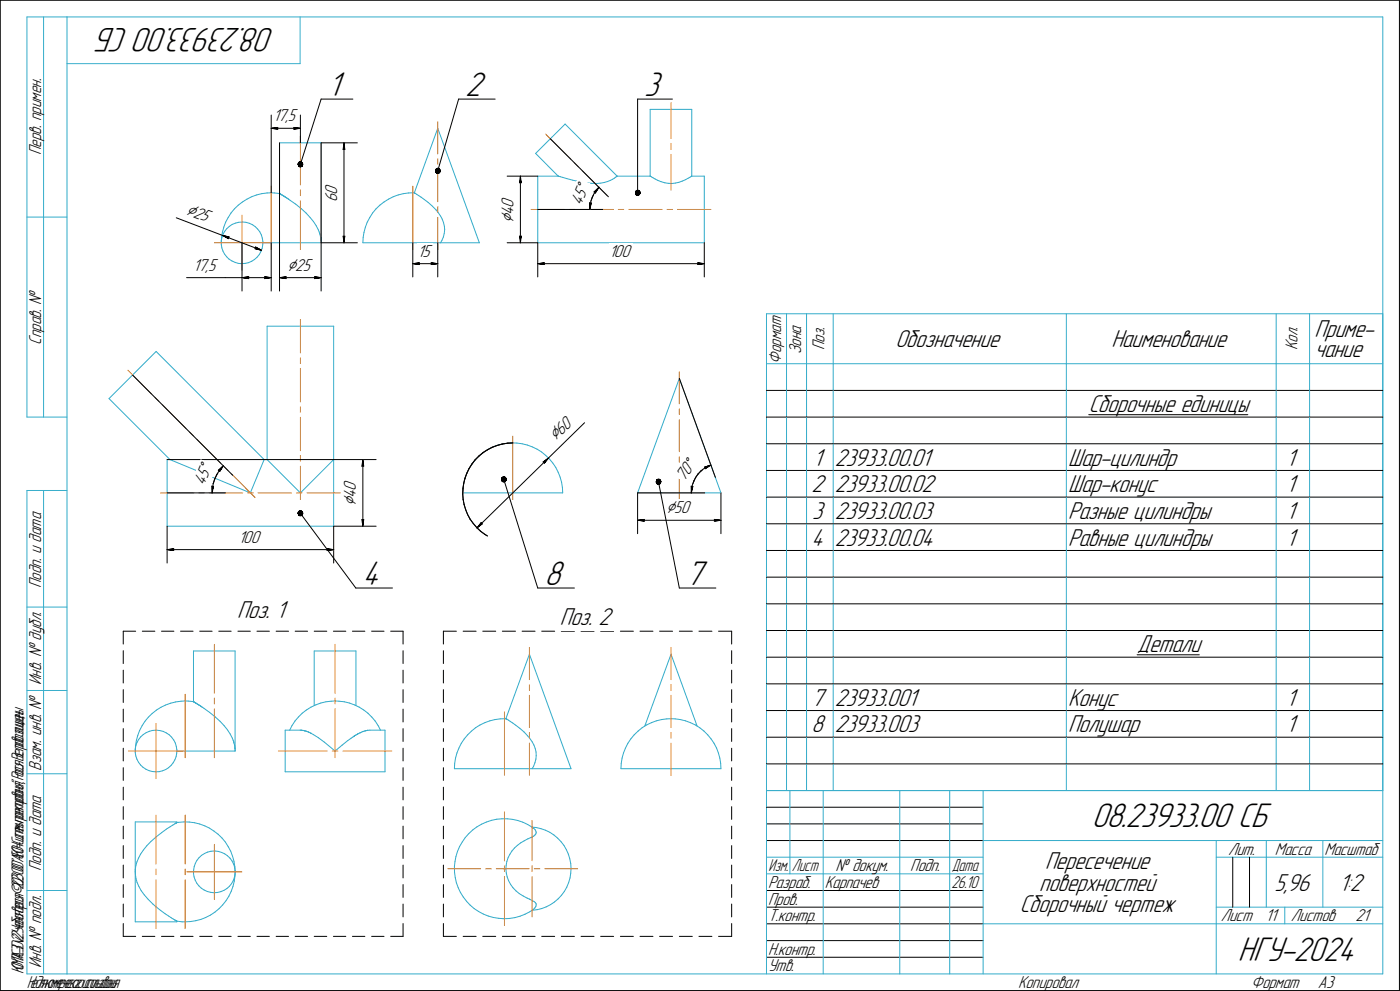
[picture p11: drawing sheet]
<svg xmlns="http://www.w3.org/2000/svg" width="420mm" height="297mm" viewBox="0 0 420 297" stroke-linecap="round" stroke-linejoin="round" font-family="sans-serif">
<defs><g id="words">
<g font-size="10.9">
<text x="82.5" y="8.5" transform="rotate(-180 82.5 8.5)">08.23933.00 СБ</text>
<text x="98.4" y="28.7">1</text>
<text x="139.7" y="28.7">2</text>
<text x="193.4" y="28.7">3</text>
<text x="108.8" y="175.3">4</text>
<text x="163.4" y="175.3">8</text>
<text x="205.9" y="175.3">7</text>
<text x="327.7" y="248.1">08.23933.00 СБ</text>
<text x="371.6" y="288.1">НГУ-2024</text>
</g>
<g font-size="7.8">
<text x="394.6" y="101.2">Приме-</text>
<text x="268.8" y="104.1">Обозначение</text>
<text x="333.6" y="104.1">Наименование</text>
<text x="394.6" y="107.1">чание</text>
<text x="326.8" y="123.6">Сборочные единицы</text>
<text x="244.1" y="139.6">1</text>
<text x="250.6" y="139.6">23933.00.01</text>
<text x="320.6" y="139.6">Шар-цилиндр</text>
<text x="386.1" y="139.6">1</text>
<text x="243.6" y="147.6">2</text>
<text x="250.6" y="147.6">23933.00.02</text>
<text x="320.6" y="147.6">Шар-конус</text>
<text x="386.1" y="147.6">1</text>
<text x="243.8" y="155.6">3</text>
<text x="250.6" y="155.6">23933.00.03</text>
<text x="320.6" y="155.6">Разные цилиндры</text>
<text x="386.1" y="155.6">1</text>
<text x="243.6" y="163.6">4</text>
<text x="250.6" y="163.6">23933.00.04</text>
<text x="320.6" y="163.6">Равные цилиндры</text>
<text x="386.1" y="163.6">1</text>
<text x="71.2" y="185.5">Поз. 1</text>
<text x="168" y="187.5">Поз. 2</text>
<text x="341.4" y="195.6">Детали</text>
<text x="243.6" y="211.6">7</text>
<text x="250.6" y="211.6">23933.001</text>
<text x="320.6" y="211.6">Конус</text>
<text x="386.1" y="211.6">1</text>
<text x="243.6" y="219.6">8</text>
<text x="250.6" y="219.6">23933.003</text>
<text x="320.6" y="219.6">Полушар</text>
<text x="386.1" y="219.6">1</text>
<text x="313.7" y="260.7">Пересечение</text>
<text x="311.9" y="267.1">поверхностей</text>
<text x="382.6" y="267.1">5,96</text>
<text x="402" y="267.1">1:2</text>
<text x="306.1" y="273.6">Сборочный чертеж</text>
</g>
<g font-size="6">
<text x="55.5" y="64.1" transform="rotate(21 55.5 64.1)">Ç25</text>
<text x="154.1" y="66.9" transform="rotate(-90 154.1 66.9)">Ç</text>
<text x="86.2" y="81.2">Ç25</text>
<text x="166.8" y="132.4" transform="rotate(-44 166.8 132.4)">Ç60</text>
<text x="106.8" y="151.9" transform="rotate(-90 106.8 151.9)">Ç</text>
<text x="200" y="154">Ç50</text>
</g>
<g font-size="5.5">
<text x="82" y="36.4">17,5</text>
<text x="12.4" y="46.5" transform="rotate(-90 12.4 46.5)">Перв. примен.</text>
<text x="101.2" y="58.5" transform="rotate(-90 101.2 58.5)">0</text>
<text x="101.2" y="60.7" transform="rotate(-90 101.2 60.7)">6</text>
<text x="154.1" y="64.5" transform="rotate(-90 154.1 64.5)">4</text>
<text x="154.1" y="62.3" transform="rotate(-90 154.1 62.3)">0</text>
<text x="174.5" y="61.6" transform="rotate(-67 174.5 61.6)">45Å</text>
<text x="125.3" y="77">15</text>
<text x="182.8" y="77">100</text>
<text x="58" y="81.2">17,5</text>
<text x="12.4" y="103.4" transform="rotate(-90 12.4 103.4)">Справ. !</text>
<text x="240.5" y="106.2" transform="rotate(-90 240.5 106.2)">Зона</text>
<text x="247.5" y="105" transform="rotate(-90 247.5 105)">Поз.</text>
<text x="389.5" y="105" transform="rotate(-90 389.5 105)">Кол.</text>
<text x="234.5" y="109.1" transform="rotate(-90 234.5 109.1)">Формат</text>
<text x="61.3" y="145.8" transform="rotate(-67 61.3 145.8)">45Å</text>
<text x="106.8" y="149.5" transform="rotate(-90 106.8 149.5)">4</text>
<text x="106.8" y="147.3" transform="rotate(-90 106.8 147.3)">0</text>
<text x="205.3" y="144.5" transform="rotate(-55 205.3 144.5)">70Å</text>
<text x="71.6" y="162.8">100</text>
<text x="12.4" y="176.3" transform="rotate(-90 12.4 176.3)">Подп. и дата</text>
<text x="12.4" y="205.4" transform="rotate(-90 12.4 205.4)">Инв. ! дубл.</text>
<text x="12.4" y="231.2" transform="rotate(-90 12.4 231.2)">Взам. инв. !</text>
<text x="368.7" y="256.4">Лит.</text>
<text x="382.7" y="256.4">Масса</text>
<text x="397.6" y="256.4">Масштаб</text>
<text x="12.4" y="261.3" transform="rotate(-90 12.4 261.3)">Подп. и дата</text>
<text x="250.8" y="261.4">! докум.</text>
<text x="273.2" y="261.4">Подп.</text>
<text x="230.6" y="266.4">Разраб.</text>
<text x="247.6" y="266.4">Карпачев</text>
<text x="230.6" y="271.4">Пров.</text>
<text x="230.6" y="276.4">Т.контр.</text>
<text x="366.5" y="276.4">Лист</text>
<text x="379.8" y="276.4">11</text>
<text x="387.5" y="276.4">Листов</text>
<text x="406.9" y="276.4">21</text>
<text x="230.6" y="286.4">Н.контр.</text>
<text x="12.4" y="290.4" transform="rotate(-90 12.4 290.4)">Инв. ! подл.</text>
<text x="230.6" y="291.4">Утв.</text>
<text x="305.6" y="296.4">Копировал</text>
<text x="375.6" y="296.4">Формат</text>
<text x="395.6" y="296.4">A3</text>
</g>
<g font-size="5.4">
<text x="230.7" y="261.4">Изм.</text>
<text x="237.7" y="261.4">Лист</text>
<text x="285.7" y="261.4">Дата</text>
<text x="285.6" y="266.4">26.10</text>
<text x="7.1" y="292.1" transform="rotate(-90 7.1 292.1)">КОМПАС-3Dv22Учебнаяверсия©2023ООО&quot;АСКОН-Системыпроектирования&quot;,Россия.Всеправазащищены.</text>
<text x="8.1" y="296.3">Недлякоммерческогоиспользования</text>
</g>
</g></defs>
<g fill="none" stroke="#33acca" stroke-width=".3">
<path d="M8.1 5.1v120zM8.1 5.1h12zM13.1 5.1v120zM20.1 5.1v287zM20.1 5.1h395zM20.1 19.1h70zM90.1 5.1v14zM415.1 5.1v287zM131.4 38.5l12.5 34.3zM131.4 38.5l-7 19.3zM169.6 37.2l15.7 15.6zM195.2 32.8h12.4z"/>
<path d="M195.2 32.8v20zM207.6 32.8v20zM74.1 59.7l1.4-.7zM75.5 59l1.5-.5zM77 58.5l1.6-.4zM78.6 58.1l1.6-.2zM80.2 57.9l1.2-.1zM81.4 57.8l.9 .1zM82.3 57.9l1.6 .1zM83.9 58h.1M83.9 42.8h12.5zM83.9 42.8v15.2z"/>
<path d="M84 58.1h.1M83.9 58.1h.1M84.1 58.1h.1M84.1 58.2h.1M84.2 58.2h.1M84.3 58.3h.1M84.4 58.3h.1M84.5 58.4h.1M84.6 58.5h.1M84.7 58.5h.1M84.8 58.6h.1M84.9 58.6h.1"/>
<path d="M84.9 58.6l.1 .1zM85.1 58.8h.1M85.2 58.8h.1M85.3 58.8h.1M85.3 58.8l.1 .1zM85.4 58.9l.1 .1zM85.6 59.1h.1M85.6 59.1l.2 .1zM85.8 59.2l.2 .1zM86.1 59.4h.1M86.1 59.4l.2 .1zM86.3 59.5l.2 .1z"/>
<path d="M86.6 59.7h.1M86.7 59.7h.1M86.7 59.8l.4 .3zM86.7 59.8h.1M96.4 42.8v30zM116.6 59.7l1.4-.7zM118 59l1.5-.5zM119.5 58.5l1.6-.4zM121.1 58.1l1.6-.2zM122.7 57.9l1.2-.1zM123.9 57.8h.5zM124.4 57.9h.1"/>
<path d="M124.5 57.9h.1M124.5 57.9l.2 .1zM124.7 58l.4 .3zM125.1 58.3l.6 .4zM125.7 58.7l.7 .4zM126.4 59.1l.9 .7zM127.3 59.8l1.2 .9zM160.8 46l6.8 6.8zM160.8 46l8.8-8.8zM161.4 52.8h6.2zM161.4 52.8v20zM167.6 52.8h.1"/>
<path d="M167.7 52.9h.1M167.6 52.9h.1M167.8 52.9h.1M167.8 52.9l.4 .1zM168.2 53l.7 .2zM168.9 53.2l1.2 .4zM170.1 53.6l1.9 .5zM172 54.1l2 .4zM174 54.5l1.9 .3zM175.9 54.8l1.6 .2zM177.5 55h1.4zM178.9 55l1.3-.1z"/>
<path d="M180.2 54.9l1.2-.2zM181.4 54.7l1-.3zM182.4 54.4l.8-.3zM183.2 54.1l.7-.3zM183.9 53.8l.5-.4zM184.4 53.4l.4-.3zM184.8 53.1l.3-.1zM185.3 52.8h.1M185.2 52.8l-.1 .2zM185.3 52.8h9.9zM195.2 52.8h.1M195.2 52.8l.1 .1z"/>
<path d="M195.3 52.9l.3 .2zM195.6 53.1l.4 .2zM196 53.3l.6 .4zM196.6 53.7l.8 .4zM197.4 54.1l1 .4zM198.4 54.5l1.2 .3zM199.6 54.8l1 .2zM200.6 55h1.1zM201.7 55l1-.1zM202.7 54.9l1.1-.2zM203.8 54.7l1-.4zM204.8 54.3l1-.4z"/>
<path d="M205.8 53.9l.7-.4zM206.5 53.5l.6-.3zM207.1 53.2l.3-.2zM207.4 53l.2-.2zM207.6 52.8h.1M207.6 52.8h3.8zM211.4 52.8v20zM8.1 65.1h12zM66.4 72.3v1zM66.4 73.3l.2 1zM66.5 71.2l-.1 1.6zM66.6 71.2l-.2 1.1z"/>
<path d="M66.6 74.3l.3 1zM66.8 69.7l-.3 1.5zM66.9 70.3l-.3 .9zM66.9 75.3l.5 .9zM67.2 68.1l-.4 1.6zM67.4 76.2l.6 .8zM67.4 69.4l-.5 .9zM67.7 66.6l-.5 1.5zM68 77l.7 .7zM68.1 68.6l.7-.7zM68.1 68.6l-.7 .8zM68.5 65.2l-.8 1.4z"/>
<path d="M68.7 77.7l.9 .6zM68.8 67.9l.9-.6zM69.3 63.9l-.8 1.3zM69.6 78.3l1 .4zM69.7 67.3l1-.4zM70.4 62.7l-1.1 1.2zM70.4 62.7l1.1-1.1zM70.6 78.7l.9 .3zM70.7 66.9l.9-.2zM71.5 61.6l1.3-1zM71.5 79l1.1 .1zM71.6 66.7l1-.1z"/>
<path d="M72.6 79.1l1-.1zM72.6 66.6h.2zM72.8 60.6l1.3-.9zM72.8 66.6l1 .1zM73.6 79l1-.2zM73.8 66.7l1 .3zM74.6 78.8l1-.4zM74.8 67l1 .4zM75.6 78.4l.8-.6zM75.8 67.4l.8 .6zM76.4 77.8l.8-.7zM76.6 68l.7 .7z"/>
<path d="M77.3 68.7l.7 .8zM77.9 76.3l-.7 .8zM78 69.5l.4 .9zM78.3 75.4l-.4 .9zM78.4 70.4l.3 1zM78.7 74.5l-.4 .9zM78.7 71.4l.2 1zM78.9 73.4l-.2 1.1zM78.9 72.8h2.5zM78.9 72.4v1zM81.4 72.8h15zM87.1 60.1l1.6 1.1z"/>
<path d="M88.7 61.2l1.8 1.4zM90.5 62.6l1.4 1.3zM91.9 63.9l1.2 1.3zM93.1 65.2l1 1.3zM94.1 66.5l.8 1.2zM94.9 67.7l.6 1.2zM95.5 68.9l.3 .7zM95.8 69.6l.1 .3zM95.9 69.9l.1 .2zM96 70.1h.1M96 70.2l.1 .4zM96 70.2h.1"/>
<path d="M96.1 70.6l.1 .3zM96.2 70.9v.1zM96.3 71.2h.1M96.2 71.1h.1M96.3 71.2v.4zM96.3 71.6l.1 .2zM96.4 72.1h.1M96.4 72h.1M96.4 72.1v.7zM108.9 72.8h15zM109 71.2l-.1 1.6zM109.3 69.7l-.3 1.5z"/>
<path d="M109.7 68.1l-.4 1.6zM110.2 66.6l-.5 1.5zM111 65.2l-.8 1.4zM111.8 63.9l-.8 1.3zM112.9 62.7l-1.1 1.2zM112.9 62.7l1.1-1.1zM114 61.6l1.3-1zM115.3 60.6l1.3-.9zM123.9 72.8h8.3zM128.5 60.7l1.3 1.1zM129.8 61.8l1.1 1.1zM130.9 62.9l.5 .7z"/>
<path d="M131.4 63.6l.1 .2zM131.5 63.8l.7 1zM132.2 64.8l.6 .9zM132.2 72.8h11.7zM132.6 72.1l-.4 .7zM132.8 65.7l.3 1.1zM133.1 71.1l-.5 1zM133.1 66.8l.3 1.1zM133.3 70l-.2 1.1zM133.4 67.9l.1 1zM133.5 68.9l-.2 1.1zM161.4 72.8h50z"/>
<path d="M80.2 97.8v40zM80.2 97.8h20zM100.2 97.8v40zM230.1 94.1v143zM230.1 94.1h185zM236.1 94.1v15zM242.1 94.1v15zM250.1 94.1v15zM320.1 94.1v15zM383.1 94.1v15zM393.1 94.1v15zM415.1 94.1v143z"/>
<path d="M32.7 119.5l18.3 18.3zM32.7 119.5l14.2-14.1zM46.9 105.4l32.4 32.4zM203.9 113.5l12.5 34.3zM203.9 113.5l-12.5 34.3zM230.1 109.1h185zM236.1 109.1v8zM236.1 117.1v8zM242.1 109.1v8zM242.1 117.1v8zM250.1 109.1v8zM250.1 117.1v8z"/>
<path d="M320.1 109.1v8zM320.1 117.1v8zM383.1 109.1v8zM383.1 117.1v8zM393.1 109.1v8zM393.1 117.1v8zM8.1 125.1h12zM50.2 137.8h.8zM50.2 137.8v20zM51 137.8l24.1 10zM79.3 137.8h.9zM79.3 137.8l-4.2 10z"/>
<path d="M80.2 137.8l10 10zM100.2 137.8v20zM141.9 138.9l-.9 1.3zM142.9 137.7l-1 1.2zM142.9 137.7l1.1-1.1zM144 136.6l1.2-1zM145.2 135.6l1.4-.9zM146.6 134.7l1.4-.7zM148 134l1.5-.5zM149.5 133.5l1.6-.4zM151.1 133.1l1.6-.2zM152.7 132.9l1.2-.1z"/>
<path d="M153.9 132.8l1.3 .1zM155.2 132.9l1.5 .2zM156.7 133.1l1.6 .4zM158.3 133.5l1.5 .5zM159.8 134l1.4 .7zM161.2 134.7l1.4 .9zM162.6 135.6l1.2 1zM163.8 136.6l1.1 1.1zM164.9 137.7l1 1.2zM165.9 138.9l.9 1.3zM236.1 125.1v8zM236.1 133.1v8z"/>
<path d="M242.1 125.1v8zM242.1 133.1v8zM250.1 125.1v8zM250.1 133.1v8zM320.1 125.1v8zM320.1 133.1v8zM383.1 125.1v8zM383.1 133.1v8zM393.1 125.1v8zM393.1 133.1v8zM8.1 147.1v145zM8.1 147.1h12z"/>
<path d="M13.1 147.1v145zM50.2 157.8h50zM90.2 147.8l10-10zM138.9 147.8h15zM139 146.2l-.1 1.6zM139.2 144.7l-.2 1.5zM139.7 143.1l-.5 1.6zM140.3 141.6l-.6 1.5zM141 140.2l-.7 1.4zM153.9 147.8h15zM166.8 140.2l.8 1.4zM167.6 141.6l.5 1.5z"/>
<path d="M168.1 143.1l.5 1.6zM168.6 144.7l.2 1.5zM168.8 146.2l.1 1.6zM191.4 147.8h12.5zM203.9 147.8h12.5zM236.1 141.1v8zM236.1 149.1v8zM236.1 157.1v8zM242.1 141.1v8zM242.1 149.1v8zM242.1 157.1v8zM250.1 141.1v8z"/>
<path d="M250.1 149.1v8zM250.1 157.1v8zM320.1 141.1v8zM320.1 149.1v8zM320.1 157.1v8zM383.1 141.1v8zM383.1 149.1v8zM383.1 157.1v8zM393.1 141.1v8zM393.1 149.1v8zM393.1 157.1v8zM236.1 165.1v8z"/>
<path d="M236.1 173.1v8zM242.1 165.1v8zM242.1 173.1v8zM250.1 165.1v8zM250.1 173.1v8zM320.1 165.1v8zM320.1 173.1v8zM383.1 165.1v8zM383.1 173.1v8zM393.1 165.1v8zM393.1 173.1v8zM8.1 182.1h12z"/>
<path d="M58.1 195.2h12.5zM58.1 195.2v15.2zM70.6 195.2v30.1zM94.3 195.2h12.5zM94.3 195.2v16.4zM106.8 195.2v16.4zM158.9 196.2l12.5 34.3zM158.9 196.2l-7.1 19.4zM201.4 196.2l7.9 21.6zM201.4 196.2l-7.9 21.6zM236.1 181.1v8zM236.1 189.1v8z"/>
<path d="M236.1 197.1v8zM242.1 181.1v8zM242.1 189.1v8zM242.1 197.1v8zM250.1 181.1v8zM250.1 189.1v8zM250.1 197.1v8zM320.1 181.1v8zM320.1 189.1v8zM320.1 197.1v8zM383.1 181.1v8zM383.1 189.1v8z"/>
<path d="M383.1 197.1v8zM393.1 181.1v8zM393.1 189.1v8zM393.1 197.1v8zM8.1 207.1h12zM41.9 219.1l-.5 1.5zM42.7 217.6l-.8 1.5zM43.5 216.3l-.8 1.3zM43.9 219.8l.9-.5zM44.5 215.1l-1 1.2zM44.5 215.1l1.2-1.1zM44.8 219.3l1-.2z"/>
<path d="M45.7 214l1.2-1zM45.8 219.1l1-.1zM46.8 219h.2zM46.9 213l1.4-.9zM47 219l1 .1zM48 219.1l1 .3zM48.3 212.1l1.4-.6zM49 219.4l1 .4zM49.7 211.5l1.5-.6zM50 219.8l.8 .6zM51.2 210.9l1.5-.4zM52.7 210.5l1.7-.2z"/>
<path d="M54.4 210.3l1.2-.1zM55.6 210.2l.9 .1zM56.5 210.3l1.6 .1zM58.1 210.5h.1M58.2 210.5h.1M58.3 210.6h.1M58.4 210.6h.1M58.5 210.7h.1M58.4 210.7h.1M58.6 210.7h.1M58.7 210.8h.1M58.8 210.9h.1"/>
<path d="M58.9 210.9h.1M59 211h.1M59.1 211h.1M59.1 211l.1 .1zM59.2 211.1l.1 .1zM59.4 211.2h.1M59.4 211.3h.1M59.6 211.3h.1M59.6 211.3l.1 .2zM59.8 211.5h.1M59.8 211.5l.2 .1zM60 211.6l.2 .1z"/>
<path d="M60.2 211.8h.1M60.3 211.8h.1M60.3 211.8l.2 .2zM60.5 212l.2 .1zM60.7 212.1h.1M60.8 212.2h.1M60.8 212.2l.5 .3zM61.3 212.5l1.6 1.2zM62.9 213.7l1.7 1.4zM64.6 215.1l1.5 1.3zM66.1 216.4l1.2 1.2zM67.3 217.6l1 1.3z"/>
<path d="M68.3 218.9l.8 1.2zM85.6 219v12.5zM85.6 219h4.5zM87.7 217.6l-.7 1.4zM88.6 216.2l-.9 1.4zM89.6 215.1l-1 1.1zM89.6 215.1l1.1-1.2zM90.1 219h.2zM90.4 219h.1M90.5 219h.1M90.6 219h.1M90.6 219h.1z"/>
<path d="M90.7 219l.2 .1zM90.7 213.9l1.3-1zM90.9 219.1h.1M91 219.1h.1M91 219.1h.2zM91.2 219.1l.2 .1zM91.4 219.2h.1M91.5 219.2h.1M91.6 219.2h.1M91.6 219.2h.2zM91.9 219.3h.1M91.9 219.3l.3 .1z"/>
<path d="M92 212.9l1.3-.8zM92.2 219.4l.3 .1zM92.6 219.5h.1M92.7 219.6h.1M92.7 219.6l.3 .2zM93 219.8l.3 .1zM93.3 219.9h.1M93.4 219.9h.1M93.3 212.1l1.5-.7zM93.4 220h.1M93.4 220l.7 .3zM94.8 211.4l1.5-.5z"/>
<path d="M96.3 210.9l1.5-.4zM97.8 210.5l1.6-.2zM99.4 210.3l1.2-.1zM100.6 210.2l1.2 .1zM101.8 210.3l1.5 .2zM103.3 210.5l1.6 .4zM104.9 210.9l1.5 .5zM106.4 211.4l1.4 .7zM107.7 220l.2-.2zM107.8 212.1l1.4 .8zM107.9 219.8h.2zM108.2 219.7h.1"/>
<path d="M108.2 219.8h.1M108.2 219.7l.3-.1zM108.5 219.6l.3-.1zM108.9 219.4h.1M109 219.4h.1M109.1 219.4h.1M109.1 219.4l.2-.1zM109.2 212.9l1.2 1zM109.3 219.3l.3-.1zM109.7 219.2h.1M109.8 219.2h.1M109.8 219.2l.2-.1z"/>
<path d="M110 219.1h.2zM110.3 219h.1M110.4 219h.1M110.4 213.9l1.2 1.2zM110.4 219h.6zM111 219h4.6zM111.6 215.1l1 1.1zM112.6 216.2l.9 1.4zM113.5 217.6l.7 1.4zM115.6 219v12.5zM141.5 219.3l1.2-1zM142.7 218.3l1.4-.9z"/>
<path d="M144.1 217.4l1.4-.7zM145.5 216.7l1.5-.5zM147 216.2l1.6-.4zM148.6 215.8l1.6-.2zM150.2 215.6h1.2zM151.4 215.6h.4zM151.9 215.6h.1M152 215.6h.1M152 215.6l.2 .1zM152.2 215.7l.4 .3zM152.6 216l.6 .4zM153.2 216.4l.7 .4z"/>
<path d="M153.9 216.8l.9 .7zM154.8 217.5l1.2 .9zM156 218.4l1.3 1.1zM157.3 219.5l1.1 1.2zM191.5 219.3l1.2-1zM192.7 218.3l1.4-.9zM194.1 217.4l1.4-.7zM195.5 216.7l1.5-.5zM197 216.2l1.6-.4zM198.6 215.8l1.6-.2zM200.2 215.6h1.2zM201.4 215.6h1.2z"/>
<path d="M202.6 215.6l1.6 .2zM204.2 215.8l1.6 .4zM205.8 216.2l1.5 .5zM207.3 216.7l1.4 .7zM208.7 217.4l1.4 .9zM210.1 218.3l1.2 1zM211.3 219.3l1.1 1.1zM236.1 205.1v8zM236.1 213.1v8zM242.1 205.1v8zM242.1 213.1v8zM250.1 205.1v8z"/>
<path d="M250.1 213.1v8zM320.1 205.1v8zM320.1 213.1v8zM383.1 205.1v8zM383.1 213.1v8zM393.1 205.1v8zM393.1 213.1v8zM8.1 232.1h12zM40.6 224.7v1zM40.6 225.7l.2 1zM40.7 223.6l-.1 1.7zM40.8 223.7l-.2 1z"/>
<path d="M40.8 226.7l.3 1zM40.9 222.1l-.2 1.5zM41.1 222.7l-.3 1zM41.1 227.7l.5 .9zM41.4 220.6l-.5 1.5zM41.6 228.6l.6 .8zM41.6 221.8l-.5 .9zM42.2 229.4l.7 .7zM42.2 221l.8-.7zM42.2 221l-.6 .8zM42.9 230.1l.9 .6zM43 220.3l.9-.5z"/>
<path d="M43.8 230.7l.9 .4zM44.7 231.1l1 .3zM45.7 231.4l1 .1zM46.7 231.5l1.1-.1zM47.8 231.4l1-.2zM48.8 231.2l.9-.4zM49.7 230.8l.9-.5zM50.6 230.3l.8-.7zM50.8 220.4l.7 .7zM51.5 221.1l.7 .9zM52 228.8l-.6 .8zM52.2 222l.4 .8z"/>
<path d="M52.5 227.9l-.5 .9zM52.6 222.8l.3 1.1zM52.9 226.9l-.4 1zM52.9 223.9l.2 1zM53 225.9l-.1 1zM53.1 225.3h2.5zM53.1 224.9l-.1 1zM55.6 225.3h15zM69.1 220.1l.6 1.3zM69.7 221.4l.3 .6zM70 222l.1 .3zM70.1 222.3v.2z"/>
<path d="M70.2 222.5h.1M70.2 222.6l.1 .4zM70.2 222.6h.1M70.3 223l.1 .3zM70.4 223.4h.1M70.4 223.6h.1M70.4 223.5h.1M70.4 223.6l.1 .4zM70.5 224v.2zM70.6 224.5h.1M70.5 224.5h.1M70.5 224.4h.1"/>
<path d="M70.6 224.5v.8zM85.6 231.5h30zM94.1 220.3l1.5 1zM95.6 221.3l1.8 1.3zM97.4 222.6l3.2 2.7zM100.6 225.3l2.1-1.8zM102.7 223.5l1.7-1.4zM104.4 222.1l1-.7zM105.4 221.4l.5-.3zM105.9 221.1l.2-.2zM106.1 220.9l.2-.1zM106.3 220.8h.1"/>
<path d="M106.4 220.8h.1M106.4 220.7l.2-.1zM106.4 220.7h.1M106.6 220.6h.1M106.7 220.6h.1M106.7 220.5l.2-.1zM106.7 220.5h.1M106.9 220.4l.2-.1zM107.3 220.2h.1M107.4 220.2h.1M107.4 220.1h.1M107.4 220.1l.3-.1z"/>
<path d="M136.4 230.5h15zM136.5 228.9l-.1 1.6zM136.7 227.4l-.2 1.5zM137.2 225.8l-.5 1.6zM137.8 224.4l-.6 1.4zM138.5 222.9l-.7 1.5zM139.4 221.6l-.9 1.3zM140.4 220.4l-1 1.2zM140.4 220.4l1.1-1.1zM151.4 230.5h8.3zM158.4 220.7l.5 .6zM158.9 221.3l.1 .1z"/>
<path d="M159 221.4l.8 1.1zM159.7 230.5h11.7zM159.8 222.5l.5 1zM160.1 229.9l-.4 .6zM160.3 223.5l.4 1zM160.6 228.8l-.5 1.1zM160.7 224.5l.2 1.1zM160.9 227.7l-.3 1.1zM160.9 225.6l.1 1zM161 226.6l-.1 1.1zM186.4 230.5h30zM186.5 228.9l-.1 1.6z"/>
<path d="M186.7 227.4l-.2 1.5zM187.2 225.8l-.5 1.6zM187.7 224.4l-.5 1.4zM188.5 222.9l-.8 1.5zM189.4 221.6l-.9 1.3zM190.4 220.4l-1 1.2zM190.4 220.4l1.1-1.1zM212.4 220.4l1 1.2zM213.4 221.6l.9 1.3zM214.3 222.9l.8 1.5zM215.1 224.4l.5 1.4zM215.6 225.8l.5 1.6z"/>
<path d="M216.1 227.4l.2 1.5zM216.3 228.9l.1 1.6zM230.1 237.1h185zM230.1 237.1v55zM236.1 221.1v8zM236.1 229.1v8zM237.1 237.1v25zM242.1 221.1v8zM242.1 229.1v8zM247.1 237.1v55zM250.1 221.1v8zM250.1 229.1v8z"/>
<path d="M270.1 237.1v55zM285.1 237.1v55zM295.1 237.1v55zM320.1 221.1v8zM320.1 229.1v8zM383.1 221.1v8zM383.1 229.1v8zM393.1 221.1v8zM393.1 229.1v8zM40.6 246.5v15zM40.6 246.5h6.2zM40.8 259.7l-.2 1.2z"/>
<path d="M41.1 258.5l-.3 1.2zM41.6 257.3l-.5 1.2zM42.2 256.2l-.6 1.1zM43.1 254.9l-.9 1.3zM44 253.7l-.9 1.2zM45.3 252.4l-1.3 1.3zM45.3 252.4l1.4-1.3zM46.7 251.1h.1M46.8 246.5h6.3zM46.8 251l1.7-1.2zM48.5 249.8l1.5-1.1zM50 248.7l1.1-.8z"/>
<path d="M51.1 247.9l.8-.5zM51.9 247.4l.6-.3zM52.5 247.1l.1-.1zM52.6 247h.1M52.7 247h.1M52.7 246.9h.1M52.8 246.9h.1M52.8 246.8h.1M52.9 246.8h.1M53 246.8h.1M53 246.7h.1M53.1 246.7l.5-.1z"/>
<path d="M53.1 246.5v.2zM53.6 246.6l1.6-.1zM55.2 246.5h1.6zM56.8 246.5l1.6 .3zM58.3 259.9l-.2 1zM58.4 246.8l1.5 .3zM58.6 259l-.3 .9zM59.1 258.1l-.5 .9zM59.7 257.3l.8-.8zM59.7 257.3l-.6 .8zM59.9 247.1l1.6 .6zM60.5 256.5l.9-.5z"/>
<path d="M61.4 256l.9-.4zM61.5 247.7l1.4 .7zM62.3 255.6l1-.3zM62.9 248.4l1.3 .9zM63.3 255.3l1-.1zM64.2 249.3l1.3 .9zM64.3 255.2h.2zM64.5 255.2l1 .2zM65.5 250.2l1.1 1.1zM65.5 255.4l1 .3zM66.5 255.7l.9 .4zM66.6 251.3l1 1.3z"/>
<path d="M67.4 256.1l.9 .6zM67.6 252.6l.9 1.3zM68.3 256.7l.7 .7zM68.5 253.9l.8 1.4zM69 257.4l.6 .8zM69.3 255.3l.5 1.5zM69.6 258.2l.5 .9zM69.8 256.8l.4 1.5zM70.1 259.1l.3 1zM70.2 258.3l.3 1.6zM70.5 259.9l.1 1.6zM136.6 258.4l-.2 1.6z"/>
<path d="M136.9 256.9l-.3 1.5zM137.3 255.4l-.4 1.5zM138 253.9l-.7 1.5zM138.8 252.5l-.8 1.4zM139.7 251.2l-.9 1.3zM140.7 250l1.2-1.1zM140.7 250l-1 1.2zM141.9 248.9l1.3-.9zM143.2 248l1.4-.8zM144.6 247.2l1.4-.7zM146 246.5l1.5-.5zM147.5 246l1.6-.3z"/>
<path d="M149.1 245.7l1.6-.1zM150.7 245.6h1.6zM151.9 259.5l-.1 1.1zM152.1 258.4l-.2 1.1zM152.3 245.6l1.5 .1zM152.5 257.2l-.4 1.2zM153 256.2l-.5 1zM153.7 255.2l-.7 1zM153.8 245.7l1.6 .4zM154.4 254.3l-.7 .9zM154.4 254.3l.9-.8zM155.3 253.5l1-.7z"/>
<path d="M155.4 246.1l1.5 .5zM156.3 252.8l1.1-.6zM156.9 246.6l1.5 .7zM157.4 252.2l1.1-.6zM158.4 247.3l1.3 .8zM158.5 251.6l.9-.4zM159.4 251.2l.8-.4zM159.7 248.1l.5 .4zM159.7 248.1l1.3 .1zM160.2 250.8l.4-.4zM160.2 248.5l.5 .4zM160.7 248.9l.2 .4z"/>
<path d="M160.9 250.1l-.3 .3zM160.9 249.3l.1 .4zM161 249.7l-.1 .4zM161 248.2l1.4 .3zM162.4 248.5l1.3 .5zM163.7 249l1.4 .6zM165.1 249.6l1.2 .8zM166.3 250.4l1.1 1zM167.4 251.4l1 1zM168.4 252.4l.9 1.2zM169.3 253.6l.7 1.2zM170 254.8l.6 1.4z"/>
<path d="M170.6 256.2l.4 1.4zM171 257.6l.3 1.4zM171.3 259l.1 1.4zM230.1 257.1h65zM295.1 252.1h120zM365.1 252.1v40zM365.1 257.1h15zM380.1 252.1v20zM380.1 257.1h35zM397.1 252.1v20zM8.1 267.1h12zM40.6 260.9v.6z"/>
<path d="M40.6 261.5v15zM40.6 276.5h6.2zM40.6 261.5v.8zM40.6 262.3l.2 1.1zM40.8 263.4l.3 1.3zM41.1 264.7l.6 1.2zM41.7 265.9l.7 1.2zM42.4 267.1l.9 1.3zM43.3 268.4l1.2 1.3zM44.5 269.7l1.4 1.5zM45.9 271.2l.9 .7zM46.8 271.9l1.5 1.2z"/>
<path d="M46.8 276.5h6.3zM48.3 273.1l1.3 1zM49.6 274.1l1 .6zM50.6 274.7l.8 .6zM51.4 275.3l.7 .4zM52.1 275.7l.3 .2zM52.4 275.9l.1 .1zM52.6 276h.1M52.7 276h.1M52.7 276.1h.1M52.8 276.1h.1M52.9 276.1h.1"/>
<path d="M52.9 276.2h.1M53 276.2h.1M53 276.3h.1M53.1 276.3h.1M53.1 276.3l1.6 .2zM53.1 276.3v.2zM54.7 276.5h.9zM55.6 276.5l1.6-.1zM57.2 276.4l1.6-.3zM58.1 262l.2 1zM58.1 260.9v1.1zM58.3 263l.3 .9z"/>
<path d="M58.6 263.9l.5 1zM58.8 276.1l1.5-.3zM59.1 264.9l.6 .8zM59.7 265.7l.8 .7zM60.3 275.8l1.5-.6zM60.5 266.4l.8 .6zM61.3 267l.9 .4zM61.8 275.2l1.4-.8zM62.2 267.4l1 .2zM63.2 274.4l1.3-.8zM63.2 267.6l1.1 .2zM64.3 267.8l1-.1z"/>
<path d="M64.5 273.6l1.2-1.1zM65.3 267.7l1-.3zM66.3 267.4l.9-.4zM66.8 271.4l-1.1 1.1zM67.2 267l.9-.5zM67.9 270.1l-1.1 1.3zM68.1 266.5l.8-.7zM68.7 268.8l-.8 1.3zM69.4 267.4l-.7 1.4zM69.5 265l-.6 .8zM69.9 265.9l-.5 1.5zM70 264.1l-.5 .9z"/>
<path d="M70.3 264.3l-.4 1.6zM70.4 263.1l-.4 1zM70.4 260.1l.2 1zM70.5 262.7l-.2 1.6zM70.6 261.5l-.1 1.2zM70.6 262.1l-.2 1zM70.6 261.1v1zM136.4 260v1.6zM136.4 261.6l.3 1.6zM136.7 263.2l.3 1.6zM137 264.8l.5 1.4zM137.5 266.2l.7 1.5z"/>
<path d="M138.2 267.7l.9 1.3zM139.1 269l.9 1.3zM140 270.3l1.1 1.2zM141.1 271.5l1.2 1zM142.3 272.5l1.4 .9zM143.7 273.4l1.4 .8zM145.1 274.2l1.5 .5zM146.6 274.7l1.5 .5zM148.1 275.2l1.5 .2zM149.6 275.4l1.7 .1zM151.3 275.5h.1zM151.4 275.5h1.6z"/>
<path d="M151.8 260.6l.2 1.2zM152 261.8l.2 1.2zM152.2 263l.5 1.1zM152.7 264.1l.5 1.1zM153 275.5l1.6-.3zM153.2 265.2l.8 1zM154 266.2l.9 1zM154.6 275.2l1.5-.4zM154.9 267.2l1 .8zM155.9 268l1.2 .7zM156.1 274.8l1.5-.6zM157.1 268.7l1.1 .7z"/>
<path d="M157.6 274.2l1.4-.7zM158.2 269.4l.7 .3zM159 269.7h.1M159 269.7l.7 .4zM159 273.5l.7-.5zM159.7 273l.4-.3zM159.7 270.1l.6 .3zM159.7 273l1.5-.2zM160.3 270.4l.4 .3zM160.6 272.3l-.5 .4zM160.7 270.7l.2 .3zM160.9 271.8l-.3 .5z"/>
<path d="M160.9 271l.1 .4zM161 271.4l-.1 .4zM161.2 272.8l1.4-.3zM162.6 272.5l1.4-.5zM164 272l1.3-.7zM165.3 271.3l1.2-.8zM166.5 270.5l1.1-.9zM168.6 268.5l-1 1.1zM169.4 267.3l-.8 1.2zM170.1 266.1l-.7 1.2zM170.7 264.7l-.6 1.4zM171.1 263.3l-.4 1.4z"/>
<path d="M171.3 261.9l-.2 1.4zM171.4 260.4l-.1 1.5zM230.1 262.1h65zM295.1 277.1h70zM365.1 277.1h50zM365.1 272.1h50zM385.7 272.1v5zM8.1 292.1h12zM20.1 292.1h395z"/>
</g>
<g fill="none" stroke="#ff8000" stroke-width=".3">
<path d="M131.4 36.5v9.6zM201.4 30.8v10.7zM81.4 55.8v19zM90.2 57v1.7zM90.2 40.8v14.7zM123.9 55.8v19zM131.4 50.8v9.7zM131.4 47.6v1.7zM163.8 40.2l7.5 7.5zM172.4 48.8l1.3 1.3zM174.7 51.1l7.5 7.6zM201.4 46.3v10.7z"/>
<path d="M201.4 43v1.8zM64.4 72.8h8.2zM72.6 72.8h8.3zM72.6 72.8v8.3zM72.6 64.6v8.2zM90.2 60.2v14.6zM131.4 65.2v9.6zM131.4 62v1.7zM159.4 62.8h10zM170.9 62.8h1.7zM174.1 62.8h10zM185.6 62.8h1.6z"/>
<path d="M188.7 62.8h10.1zM200.2 62.8h1.7zM203.4 62.8h10zM90.2 95.8v10zM38.4 111l7.1 7.2zM46.5 119.2l1.2 1.2zM90.2 110.5v10zM90.2 107.4v1.6zM203.9 111.5v9.6zM48.8 121.4l7 7.1zM56.9 129.6l1.2 1.1zM59.1 131.8l7.1 7.1z"/>
<path d="M67.3 140l1.1 1.1zM90.2 139.8v10zM90.2 136.7v1.6zM90.2 125.1v10.1zM90.2 122v1.7zM153.9 130.8v19zM203.9 137v1.7zM203.9 125.9v9.6zM203.9 122.6v1.7zM48.2 147.8h10zM59.7 147.8h1.6zM62.8 147.8h10.1z"/>
<path d="M69.5 142.2l7.1 7zM74.3 147.8h1.7zM77.5 147.8h10zM89 147.8h1.6zM92.2 147.8h10zM203.9 140.2v9.6zM64.3 193.3v14.6zM100.6 193.3v14.6zM158.9 194.2v9.6zM201.4 194.2v9.6zM46.8 217v8.3zM55.6 208.2v19z"/>
<path d="M64.3 212.6v14.6zM64.3 209.4v1.7zM100.6 209.4v1.7zM100.6 212.6v14.6zM151.4 213.5v19zM158.9 219.7v1.7zM158.9 208.5v9.7zM158.9 205.4v1.7zM201.4 219.7v1.7zM201.4 208.5v9.7zM201.4 205.4v1.7zM38.6 225.3h8.2z"/>
<path d="M46.8 225.3h8.3zM46.8 225.3v8.2zM83.6 225.3h14.6zM99.7 225.3h1.7zM103 225.3h14.6zM158.9 222.9v9.6zM201.4 222.9v9.6zM46.8 244.5v14.6zM55.6 244.5v14.6zM64.3 253.2v8.3zM151.4 243.5v14.7zM151.4 259.7v1.7z"/>
<path d="M159.7 259.7v1.7zM159.7 246.1v12zM46.8 260.6v1.7zM46.8 263.9v14.6zM55.6 260.6v1.7zM55.6 263.9v14.6zM56.1 261.5h8.2zM64.3 261.5h8.3zM64.3 261.5v8.2zM134.4 260.6h9.9zM145.8 260.6h1.7zM149 260.6h9.8z"/>
<path d="M151.4 262.9v14.6zM159.7 262.9v12.1zM160.4 260.6h1.7zM163.5 260.6h9.9z"/>
</g>
<g fill="none" stroke="#000" stroke-width=".3">
<path d="M.1 .1v297zM.1 .1h420zM420.1 .1v297zM81.4 34.5v23.3zM81.4 38.5l2-.3zM81.4 38.5l2 .2zM81.4 38.5h8.8zM83.2 38.5l.2 .2zM83.4 38.2l-.2 .3zM88.2 38.7l2-.2zM88.2 38.2l.1 .3zM88.2 38.2l2 .3z"/>
<path d="M88.3 38.5l-.1 .2zM90.2 34.5v8.3zM96.4 29.7l-6.2 19.6zM96.4 29.7h9.5zM137.7 29.7l-6.3 21.5zM137.7 29.7h10.9zM191.4 29.7v28.1zM191.4 29.7h10.4zM83.9 42.8v44.5zM96.4 42.8v44.5zM96.4 42.8h10.9zM103 44.8l.3-.2z"/>
<path d="M103.3 42.8l.2 2zM103.3 44.6l.2 .2zM103.3 42.8l-.3 2zM103.3 42.8v30zM152.2 52.8h9.2zM156 54.8l.2-.2zM156.2 52.8l.3 2zM156.2 54.6l.3 .2zM156.2 52.8l-.2 2zM156.2 52.8v20zM165.2 41.6l17.4 17.4zM177.8 59.1l-.4 1.2z"/>
<path d="M178.3 57.6h.3zM178.3 57.6l1.5-1.4zM178.4 58l-.6 1.1zM178.6 57.6l.1 .3zM179.1 57l-.7 1zM179.8 56.2l-.7 .8zM179.8 56.2l-1.1 1.7zM52.9 65.3l13.9 5.3zM66.8 70.6l2 .5zM66.8 70.6l1.8 1zM66.8 70.6l11.7 4.5zM68.5 71.2l.3-.1z"/>
<path d="M68.5 71.2l.1 .4zM72.6 72.8v14.5zM76.5 74.6l2 .5zM76.5 74.6l.3-.2zM76.7 74.1l.1 .3zM76.7 74.1l1.8 1zM81.4 72.8v14.5zM96.4 72.8h10.9zM103 70.8l.3 2zM103 70.8l.3 .2zM103.3 71l.2-.2zM103.5 70.8l-.2 2z"/>
<path d="M123.9 72.8v10.3zM123.9 79.1l2-.3zM123.9 79.1l2 .2zM123.9 79.1h7.5zM125.7 79.1l.2 .2zM125.9 78.8l-.2 .3zM129.4 79.3l2-.2zM129.4 78.8l.2 .3zM129.4 78.8l2 .3zM129.6 79.1l-.2 .2zM131.4 72.8v10.3zM152.2 72.8h9.2z"/>
<path d="M156 70.8l.2 2zM156 70.8l.2 .2zM156.2 71l.3-.2zM156.5 70.8l-.3 2zM161.4 72.8v10.3zM161.4 62.8h19.6zM161.4 79.1l2-.3zM161.4 79.1l2 .2zM161.4 79.1h50zM163.2 79.1l.2 .2zM163.4 78.8l-.2 .3zM177 60.8v2z"/>
<path d="M177 60.8l.2 .2zM177.1 61.6l-.1 1.2zM177.2 61l.3-.1zM177.4 60.3l-.3 1.3zM177.5 60.9l-.5 1.9zM209.4 79.3l2-.2zM209.4 78.8l.2 .3zM209.4 78.8l2 .3zM209.6 79.1l-.2 .2zM211.4 72.8v10.3zM56 83.3h11.6zM67.6 83.3h5z"/>
<path d="M72.6 83.3l2.1-.3zM72.6 83.3l2.1 .3zM72.6 83.3h8.8zM74.5 83.3l.2 .3zM74.7 83l-.2 .3zM79.4 83.6l2-.3zM79.4 83l.2 .3zM79.4 83l2 .3zM79.6 83.3l-.2 .3zM83.9 83.3l2-.3zM83.9 83.3l2 .3zM83.9 83.3h12.5z"/>
<path d="M85.7 83.3l.2 .3zM85.9 83l-.2 .3zM94.4 83.6l2-.3zM94.4 83l.2 .3zM94.4 83l2 .3zM94.6 83.3l-.2 .3zM39.8 112.5l30 30zM203.9 113.5l10.9 29.7zM230.1 117.1h6zM236.1 117.1h6zM242.1 117.1h8zM250.1 117.1h70z"/>
<path d="M320.1 117.1h63zM383.1 117.1h10zM393.1 117.1h22zM50.2 137.8h62.7zM67.1 139.7l-1.1 1.7zM108.6 139.8l.3-.2zM108.9 137.8l.3 2zM108.9 139.6l.3 .2zM108.9 137.8l-.3 2zM108.9 137.8v20zM141.6 139.2l-.8 1.3zM142.6 137.9l-1 1.3z"/>
<path d="M143.8 136.8l1.2-1zM143.8 136.8l-1.2 1.1zM145 135.8l1.3-.9zM146.3 134.9l1.4-.7zM147.7 134.2l1.5-.6zM149.2 133.6l1.5-.4zM150.7 133.2l1.6-.3zM152.3 132.9l1.6-.1zM163 138.6h.4zM163 138.6l1.6-1.2zM163.4 138.6v.3zM164.6 137.4l10.9-10.6z"/>
<path d="M164.6 137.4l-1.2 1.5zM212.4 139.9l1-.4zM230.1 125.1h6zM230.1 133.1h6zM236.1 125.1h6zM236.1 133.1h6zM242.1 125.1h8zM242.1 133.1h8zM250.1 125.1h70zM250.1 133.1h70zM320.1 125.1h63zM320.1 133.1h63z"/>
<path d="M326.8 124.4h47.8zM383.1 125.1h10zM383.1 133.1h10zM393.1 125.1h22zM393.1 133.1h22zM50.2 147.8h17.5zM50.2 157.8v11.1zM63.6 145.8l.1 2zM63.6 145.8l.2 .2zM63.8 146.4l-.1 1.4zM63.8 146l.3-.2zM64 145.1l-.2 1.3z"/>
<path d="M64.1 145.8l-.4 2zM64.4 143.7l-.4 1.4zM65 142.5l-.6 1.2zM65.5 141.1h.4zM65.5 141.1l1.6-1.4zM65.7 141.3l-.7 1.2zM65.9 141.1l.1 .3zM66.6 140.2l-.9 1.1zM66.6 140.2l.5-.5zM90.2 154l16.6 22.4zM100.2 157.8h12.7zM100.2 157.8v11.1z"/>
<path d="M108.6 155.8l.3 2zM108.6 155.8l.3 .2zM108.9 156l.3-.2zM109.2 155.8l-.3 2zM138.9 148.2l.1 1.6zM139 146.6l-.1 1.6zM139 149.8l.3 1.5zM139.2 145l-.2 1.6zM139.3 151.3l.5 1.6zM139.6 143.5l-.4 1.5zM139.8 152.9l.6 1.4zM140.1 141.9l-.5 1.6z"/>
<path d="M140.4 154.3l.7 1.4zM140.8 140.5l-.7 1.4zM141.1 155.7l1 1.3zM142.1 157l1 1.2zM143.1 158.2l1.2 1.1zM143.2 158.3l1.6-1.2zM143.2 158.3l21.4-20.9zM144.3 159.3l1.2 1zM144.4 156.7l-1.2 1.6zM144.4 156.7l.1 .4zM144.5 157.1h.3zM151.2 143.8l10.2 32.6z"/>
<path d="M191.4 147.8v12.3zM191.4 147.8h20.1zM191.4 156l2-.2zM191.4 156l2 .3zM191.4 156h25zM193.2 156l.2 .3zM193.4 155.8l-.2 .2zM197.7 144.5l6.2 31.9zM207.5 145.8v2zM207.5 145.8l.2 .2zM207.6 146.6l-.1 1.2zM207.7 146l.3-.1z"/>
<path d="M207.9 145.4l-.3 1.2zM208 145.9l-.5 1.9zM208.3 144.3l-.4 1.1zM208.8 143.2l-.5 1.1zM209.5 142.2l-.7 1zM210.4 141.3l-.9 .9zM210.4 141.3l1-.8zM211.4 140.5l1-.6zM211.5 140.1l.3 .2zM211.5 140.1l1.9-.6zM211.7 140.6l1.7-1.1zM211.8 140.3l-.1 .3z"/>
<path d="M214.4 156.3l2-.3zM214.4 155.8l.2 .2zM214.4 155.8l2 .2zM214.6 156l-.2 .3zM216.4 147.8v12.3zM230.1 141.1h6zM230.1 149.1h6zM230.1 157.1h6zM236.1 141.1h6zM236.1 149.1h6zM236.1 157.1h6zM242.1 141.1h8z"/>
<path d="M242.1 149.1h8zM242.1 157.1h8zM250.1 141.1h70zM250.1 149.1h70zM250.1 157.1h70zM320.1 141.1h63zM320.1 149.1h63zM320.1 157.1h63zM383.1 141.1h10zM383.1 149.1h10zM383.1 157.1h10zM393.1 141.1h22z"/>
<path d="M393.1 149.1h22zM393.1 157.1h22zM50.2 164.8l2-.2zM50.2 164.8l2 .3zM50.2 164.8h50zM51.9 164.8l.3 .3zM52.2 164.6l-.3 .2zM98.2 165.1l2-.3zM98.2 164.6l.1 .2zM98.2 164.6l2 .2zM98.3 164.8l-.1 .3zM106.8 176.4h11z"/>
<path d="M145.5 160.3l.8 .4zM161.4 176.4h11zM203.9 176.4h11zM230.1 165.1h6zM230.1 173.1h6zM236.1 165.1h6zM236.1 173.1h6zM242.1 165.1h8zM242.1 173.1h8zM250.1 165.1h70zM250.1 173.1h70zM320.1 165.1h63z"/>
<path d="M320.1 173.1h63zM383.1 165.1h10zM383.1 173.1h10zM393.1 165.1h22zM393.1 173.1h22zM37 189.3h3.7zM37 195.2v3.8zM37 189.3v3.9zM42.7 189.3h3.8zM48.5 189.3h3.7zM54.2 189.3h3.8zM59.9 189.3h3.8z"/>
<path d="M65.7 189.3h3.7zM71.4 189.3h3.7zM77.1 189.3h3.8zM82.9 189.3h3.7zM88.6 189.3h3.7zM94.3 189.3h3.8zM100.1 189.3h3.7zM105.8 189.3h3.7zM111.5 189.3h3.8zM117.3 189.3h3.7zM121 189.3v3.9zM121 195.2v3.8z"/>
<path d="M133.1 189.3h3.9zM133.1 195.2v3.8zM133.1 189.3v3.9zM139 189.3h3.9zM144.9 189.3h3.9zM150.8 189.3h3.9zM156.7 189.3h3.9zM162.6 189.3h3.9zM168.5 189.3h3.9zM174.4 189.3h3.9zM180.3 189.3h3.9zM186.2 189.3h3.9z"/>
<path d="M192.1 189.3h3.9zM198 189.3h3.9zM203.9 189.3h3.9zM209.8 189.3h3.9zM215.7 189.3h3.9zM219.6 189.3v3.9zM219.6 195.2v3.8zM230.1 181.1h6zM230.1 189.1h6zM230.1 197.1h6zM236.1 181.1h6zM236.1 189.1h6z"/>
<path d="M236.1 197.1h6zM242.1 181.1h8zM242.1 189.1h8zM242.1 197.1h8zM250.1 181.1h70zM250.1 189.1h70zM250.1 197.1h70zM320.1 181.1h63zM320.1 189.1h63zM320.1 197.1h63zM341.3 196.4h18.7zM383.1 181.1h10z"/>
<path d="M383.1 189.1h10zM383.1 197.1h10zM393.1 181.1h22zM393.1 189.1h22zM393.1 197.1h22zM37 218.5v3.9zM37 212.7v3.8zM37 206.8v3.9zM37 201v3.9zM121 201v3.9zM121 206.8v3.9zM121 212.7v3.8z"/>
<path d="M121 218.5v3.9zM133.1 218.5v3.9zM133.1 212.7v3.8zM133.1 206.8v3.9zM133.1 201v3.9zM219.6 201v3.9zM219.6 206.8v3.9zM219.6 212.7v3.8zM219.6 218.5v3.9zM230.1 205.1h6zM230.1 213.1h6zM236.1 205.1h6z"/>
<path d="M236.1 213.1h6zM242.1 205.1h8zM242.1 213.1h8zM250.1 205.1h70zM250.1 213.1h70zM320.1 205.1h63zM320.1 213.1h63zM383.1 205.1h10zM383.1 213.1h10zM393.1 205.1h22zM393.1 213.1h22zM37 236.1v3.8z"/>
<path d="M37 230.3v3.8zM37 224.4v3.8zM121 224.4v3.8zM121 230.3v3.8zM121 236.1v3.8zM133.1 236.1v3.8zM133.1 230.3v3.8zM133.1 224.4v3.8zM219.6 224.4v3.8zM219.6 230.3v3.8zM219.6 236.1v3.8zM230.1 221.1h6z"/>
<path d="M230.1 229.1h6zM236.1 221.1h6zM236.1 229.1h6zM242.1 221.1h8zM242.1 229.1h8zM250.1 221.1h70zM250.1 229.1h70zM320.1 221.1h63zM320.1 229.1h63zM383.1 221.1h10zM383.1 229.1h10zM393.1 221.1h22z"/>
<path d="M393.1 229.1h22zM37 259.5v3.8zM37 253.6v3.9zM37 247.8v3.8zM37 241.9v3.8zM121 241.9v3.8zM121 247.8v3.8zM121 253.6v3.9zM121 259.5v3.8zM133.1 259.5v3.8zM133.1 253.6v3.9zM133.1 247.8v3.8z"/>
<path d="M133.1 241.9v3.8zM219.6 241.9v3.8zM219.6 247.8v3.8zM219.6 253.6v3.9zM219.6 259.5v3.8zM230.1 247.1h65zM230.1 252.1h65zM230.1 242.1h65zM370 257.1v15zM375.1 257.1v15zM37 277v3.8zM37 271.1v3.9z"/>
<path d="M37 265.3v3.9zM121 265.3v3.9zM121 271.1v3.9zM121 277v3.8zM133.1 277v3.8zM133.1 271.1v3.9zM133.1 265.3v3.9zM219.6 265.3v3.9zM219.6 271.1v3.9zM219.6 277v3.8zM230.1 267.1h65zM230.1 272.1h65z"/>
<path d="M230.1 277.1h65zM.1 297.1h420zM37 280.8h3.7zM42.7 280.8h3.8zM48.5 280.8h3.7zM54.2 280.8h3.8zM59.9 280.8h3.8zM65.7 280.8h3.7zM71.4 280.8h3.7zM77.1 280.8h3.8zM82.9 280.8h3.7zM88.6 280.8h3.7z"/>
<path d="M94.3 280.8h3.8zM100.1 280.8h3.7zM105.8 280.8h3.7zM111.5 280.8h3.8zM117.3 280.8h3.7zM133.1 280.8h3.9zM139 280.8h3.9zM144.9 280.8h3.9zM150.8 280.8h3.9zM156.7 280.8h3.9zM162.6 280.8h3.9zM168.5 280.8h3.9z"/>
<path d="M174.4 280.8h3.9zM180.3 280.8h3.9zM186.2 280.8h3.9zM192.1 280.8h3.9zM198 280.8h3.9zM203.9 280.8h3.9zM209.8 280.8h3.9zM215.7 280.8h3.9zM230.1 282.1h65zM230.1 287.1h65z"/>
</g>
<g fill="#fff" stroke="#fff" stroke-width=".3">
<path d="M76.5 73.4h.1zM76.4 73.5h.3zM76.4 73.5h.4zM76.4 73.6h.4zM76.4 73.6h.5zM76.4 73.7h.6zM76.4 73.7h.6zM76.3 73.7h.8zM76.3 73.8h.9zM76.3 73.8h.9zM76.3 73.9h1zM76.3 73.9h1zM76.2 74h1.1zM76.2 74h1.2zM76.2 74h1.2zM76.2 74.1h1.3zM76.2 74.1h1.3zM76.2 74.2h1.4zM76.2 74.2h1.4zM76.2 74.3h1.4zM76.1 74.3h1.6zM76.1 74.3h1.6zM76.1 74.4h1.7zM76.1 74.4h1.8zM76.1 74.5h1.8zM76 74.5h1.9zM76 74.5h2zM76 74.6h2zM76 74.6h2.1zM76 74.7h2.1zM75.9 74.7h2.2zM75.9 74.8h2.3zM75.9 74.8h2.3zM75.9 74.8h2.4zM75.9 74.9h2.4zM75.9 74.9h2.5zM76.1 75h2.3zM76.2 75h2.2zM76.4 75.1h2.1z"/>
<path d="M66.8 70.6h2.2zM66.9 70.7h2.2zM66.9 70.7h2.4zM67 70.7h2.5zM67 70.8h2.5zM67.1 70.8h2.4zM67.1 70.9h2.3zM67.1 70.9h2.3zM67.2 71h2.2zM67.2 71h2.2zM67.3 71h2.1zM67.4 71.1h1.9zM67.4 71.1h1.9zM67.4 71.2h1.9zM67.5 71.2h1.8zM67.5 71.2h1.8zM67.6 71.3h1.7zM67.6 71.3h1.7zM67.6 71.4h1.7zM67.7 71.4h1.5zM67.7 71.5h1.5zM67.8 71.5h1.4zM67.9 71.5h1.3zM67.9 71.6h1.3zM67.9 71.6h1.2zM68 71.7h1.1zM68 71.7h1.1zM68.1 71.8h1zM68.1 71.8h1zM68.2 71.8h.8zM68.2 71.9h.8zM68.2 71.9h.8zM68.3 72h.7zM68.4 72h.6zM68.5 72.1h.5zM68.6 72.1h.4zM68.7 72.1h.3zM68.7 72.2h.2z"/>
<path d="M57 60.5h.2zM56.9 60.5h.4zM56.9 60.5h.5zM56.9 60.6h.7zM56.9 60.6h.8zM56.9 60.7h.9zM56.9 60.7h1zM56.9 60.7h1.1zM56.9 60.8h1.2zM56.8 60.8h1.4zM56.8 60.9h1.5zM56.8 60.9h1.7zM56.8 61h1.7zM56.8 61h1.9zM56.7 61h2.1zM56.7 61.1h2.2zM56.7 61.1h2.3zM56.7 61.2h2.4zM56.7 61.2h2.5zM56.6 61.3h2.8zM56.6 61.3h2.8zM56.6 61.3h3zM56.6 61.4h3zM56.6 61.4h3.2zM56.6 61.5h3.3zM56.6 61.5h3.4zM56.6 61.6h3.5zM56.5 61.6h3.7zM56.5 61.6h3.8zM56.5 61.7h4zM56.5 61.7h4zM56.5 61.8h4.2zM56.4 61.8h4.4zM56.4 61.8h4.5zM56.4 61.9h4.6zM56.4 61.9h4.7zM56.4 62h4.8zM56.4 62h4.9zM56.3 62.1h5.1zM56.3 62.1h5.3zM56.3 62.1h5.4zM56.3 62.2h5.5zM56.3 62.2h5.6zM56.3 62.3h5.7zM56.3 62.3h5.8zM56.2 62.4h6zM56.2 62.4h6.1zM56.2 62.4h6.2zM56.2 62.5h6.4zM56.2 62.5h6.5zM56.2 62.6h6.6zM56.1 62.6h6.8zM56.1 62.7h6.9zM56.1 62.7h7zM56.1 62.7h7.1zM56.1 62.8h7.2zM56 62.8h7.5zM56 62.9h7.5zM56 62.9h7.7zM56 62.9h7.8zM56 63h7.9zM56 63h8zM56 63.1h8.1zM56 63.1h8.2zM55.9 63.2h8.4zM55.9 63.2h8.4zM55.9 63.2h8.4zM55.9 63.3h8.4zM55.9 63.3h8.4zM55.8 63.4h8.5zM55.8 63.4h8.4zM55.8 63.5h8.4zM55.8 63.5h8.4zM55.8 63.5h8.4zM55.8 63.6h8.4zM55.8 63.6h8.3zM55.8 63.7h8.3zM55.7 63.7h8.4zM55.7 63.8h8.4zM55.7 63.8h8.4zM55.7 63.8h8.4zM55.7 63.9h8.4zM55.6 63.9h8.5zM55.6 64h8.4zM55.6 64h8.4zM55.6 64.1h8.4zM55.6 64.1h8.4zM55.5 64.1h8.5zM55.5 64.2h8.4zM55.5 64.2h8.4zM55.5 64.3h8.4zM55.5 64.3h8.4zM55.5 64.3h8.4zM55.5 64.4h8.3zM55.5 64.4h8.3zM55.4 64.5h8.4zM55.4 64.5h8.4zM55.4 64.6h8.4zM55.4 64.6h8.4zM55.4 64.6h8.4zM55.3 64.7h8.5zM55.3 64.7h8.4zM55.3 64.8h8.4zM55.3 64.8h8.4zM55.3 64.9h8.4zM55.2 64.9h8.5zM55.2 64.9h8.4zM55.2 65h8.4zM55.2 65h8.4zM55.2 65.1h8.4zM55.2 65.1h8.4zM55.3 65.2h8.2zM55.4 65.2h8.1zM55.5 65.2h8zM55.6 65.3h7.9zM55.8 65.3h7.7zM55.8 65.4h7.7zM56 65.4h7.5zM56 65.4h7.5zM56.2 65.5h7.2zM56.3 65.5h7.1zM56.4 65.6h7zM56.5 65.6h6.9zM56.6 65.7h6.8zM56.7 65.7h6.6zM56.9 65.7h6.4zM56.9 65.8h6.4zM57.1 65.8h6.2zM57.2 65.9h6.1zM57.3 65.9h6zM57.4 66h5.8zM57.5 66h5.7zM57.6 66h5.6zM57.7 66.1h5.5zM57.8 66.1h5.4zM58 66.2h5.2zM58.1 66.2h5.1zM58.2 66.3h4.9zM58.3 66.3h4.8zM58.4 66.3h4.7zM58.5 66.4h4.6zM58.6 66.4h4.5zM58.7 66.5h4.4zM58.8 66.5h4.2zM59 66.5h4zM59.1 66.6h3.9zM59.2 66.6h3.8zM59.3 66.7h3.7zM59.4 66.7h3.5zM59.5 66.8h3.4zM59.6 66.8h3.3zM59.7 66.8h3.2zM59.9 66.9h3zM59.9 66.9h3zM60.1 67h2.8zM60.2 67h2.7zM60.3 67.1h2.5zM60.4 67.1h2.4zM60.5 67.1h2.3zM60.6 67.2h2.2zM60.7 67.2h2.1zM60.8 67.3h1.9zM61 67.3h1.7zM61 67.4h1.7zM61.2 67.4h1.5zM61.3 67.4h1.4zM61.4 67.5h1.3zM61.5 67.5h1.2zM61.6 67.6h1.1zM61.7 67.6h.9zM61.8 67.6h.8zM61.9 67.7h.7zM62.1 67.7h.5zM62.2 67.8h.4zM62.3 67.8h.2z"/>
<path d="M86.2 77.2h7.9zM86.2 77.3h7.9zM86.2 77.3h7.9zM86.2 77.3h7.9zM86.2 77.4h7.9zM86.2 77.4h7.9zM86.2 77.5h7.9zM86.2 77.5h7.9zM86.2 77.6h7.9zM86.2 77.6h7.9zM86.2 77.6h7.9zM86.2 77.7h7.9zM86.2 77.7h7.9zM86.2 77.8h7.9zM86.2 77.8h7.9zM86.2 77.9h7.9zM86.2 77.9h7.9zM86.2 77.9h7.9zM86.2 78h7.9zM86.2 78h7.9zM86.2 78.1h7.9zM86.2 78.1h7.9zM86.2 78.1h7.9zM86.2 78.2h7.9zM86.2 78.2h7.9zM86.2 78.3h7.9zM86.2 78.3h7.9zM86.2 78.4h7.9zM86.2 78.4h7.9zM86.2 78.4h7.9zM86.2 78.5h7.9zM86.2 78.5h7.9zM86.2 78.6h7.9zM86.2 78.6h7.9zM86.2 78.7h7.9zM86.2 78.7h7.9zM86.2 78.7h7.9zM86.2 78.8h7.9zM86.2 78.8h7.9zM86.2 78.9h7.9zM86.2 78.9h7.9zM86.2 79h7.9zM86.2 79h7.9zM86.2 79h7.9zM86.2 79.1h7.9zM86.2 79.1h7.9zM86.2 79.2h7.9zM86.2 79.2h7.9zM86.2 79.2h7.9zM86.2 79.3h7.9zM86.2 79.3h7.9zM86.2 79.4h7.9zM86.2 79.4h7.9zM86.2 79.5h7.9zM86.2 79.5h7.9zM86.2 79.5h7.9zM86.2 79.6h7.9zM86.2 79.6h7.9zM86.2 79.7h7.9zM86.2 79.7h7.9zM86.2 79.8h7.9zM86.2 79.8h7.9zM86.2 79.8h7.9zM86.2 79.9h7.9zM86.2 79.9h7.9zM86.2 80h7.9zM86.2 80h7.9zM86.2 80.1h7.9zM86.2 80.1h7.9zM86.2 80.1h7.9zM86.2 80.2h7.9zM86.2 80.2h7.9zM86.2 80.3h7.9zM86.2 80.3h7.9zM86.2 80.3h7.9zM86.2 80.4h7.9zM86.2 80.4h7.9zM86.2 80.5h7.9zM86.2 80.5h7.9zM86.2 80.6h7.9zM86.2 80.6h7.9zM86.2 80.6h7.9zM86.2 80.7h7.9zM86.2 80.7h7.9zM86.2 80.8h7.9zM86.2 80.8h7.9zM86.2 80.9h7.9zM86.2 80.9h7.9zM86.2 80.9h7.9zM86.2 81h7.9zM86.2 81h7.9zM86.2 81.1h7.9zM86.2 81.1h7.9zM86.2 81.2h7.9zM86.2 81.2h7.9zM86.2 81.2h7.9zM86.2 81.3h7.9zM86.2 81.3h7.9zM86.2 81.4h7.9zM86.2 81.4h7.9zM86.2 81.4h7.9zM86.2 81.5h7.9zM86.2 81.5h7.9zM86.2 81.6h7.9zM86.2 81.6h7.9zM86.2 81.7h7.9zM86.2 81.7h7.9zM86.2 81.7h7.9zM86.2 81.8h7.9zM86.2 81.8h7.9zM86.2 81.9h7.9zM86.2 81.9h7.9zM86.2 82h7.9zM86.2 82h7.9zM86.2 82h7.9zM86.2 82.1h7.9zM86.2 82.1h7.9zM86.2 82.2h7.9zM86.2 82.2h7.9zM86.2 82.3h7.9z"/>
<path d="M86.1 82.5h.3zM85.7 82.5h.7zM85.6 82.6h.8zM85.5 82.6h.9zM85.4 82.7h1zM85.3 82.7h1.1zM85.2 82.8h1.2zM85.1 82.8h1.3zM85 82.8h1.4zM84.9 82.9h1.5zM84.8 82.9h1.6zM84.7 83h1.7zM84.5 83h1.9zM84.5 83.1h1.9zM84.3 83.1h2.1zM84.2 83.1h2.2zM84.1 83.2h2.3zM84 83.2h2.4zM83.9 83.3h2.5zM84 83.3h2.4zM84.1 83.4h2.3zM84.2 83.4h2.2zM84.3 83.4h2.1zM84.4 83.5h2zM84.5 83.5h1.9zM84.6 83.6h1.8zM84.7 83.6h1.7zM84.8 83.7h1.6zM84.9 83.7h1.5zM85 83.7h1.4zM85.1 83.8h1.3zM85.2 83.8h1.2zM85.3 83.9h1.1zM85.4 83.9h1zM85.5 83.9h.9zM85.6 84h.8zM85.7 84h.7zM86.1 84.1h.3z"/>
<path d="M93.9 82.5h.4zM93.9 82.5h.7zM93.9 82.6h.8zM93.9 82.6h.9zM93.9 82.7h1.1zM93.9 82.7h1.1zM93.9 82.8h1.3zM93.9 82.8h1.3zM93.9 82.8h1.5zM93.9 82.9h1.6zM93.9 82.9h1.7zM93.9 83h1.8zM93.9 83h1.9zM93.9 83.1h2zM93.9 83.1h2.1zM93.9 83.1h2.2zM93.9 83.2h2.3zM93.9 83.2h2.4zM93.9 83.3h2.5zM93.9 83.3h2.4zM93.9 83.4h2.3zM93.9 83.4h2.2zM93.9 83.4h2.1zM93.9 83.5h2zM93.9 83.5h1.9zM93.9 83.6h1.8zM93.9 83.6h1.7zM93.9 83.7h1.6zM93.9 83.7h1.5zM93.9 83.7h1.4zM93.9 83.8h1.3zM93.9 83.8h1.2zM93.9 83.9h1.1zM93.9 83.9h1zM93.9 83.9h.9zM93.9 84h.8zM93.9 84h.7zM93.9 84.1h.4z"/>
<path d="M58 77.3h7.7zM58 77.3h7.7zM58 77.4h7.7zM58 77.4h7.7zM58 77.5h7.7zM58 77.5h7.7zM58 77.6h7.7zM58 77.6h7.7zM58 77.6h7.7zM58 77.7h7.7zM58 77.7h7.7zM58 77.8h7.7zM58 77.8h7.7zM58 77.9h7.7zM58 77.9h7.7zM58 77.9h7.7zM58 78h7.7zM58 78h7.7zM58 78.1h7.7zM58 78.1h7.7zM58 78.1h7.7zM58 78.2h7.7zM58 78.2h7.7zM58 78.3h7.7zM58 78.3h7.7zM58 78.4h7.7zM58 78.4h7.7zM58 78.4h7.7zM58 78.5h7.7zM58 78.5h7.7zM58 78.6h7.7zM58 78.6h7.7zM58 78.7h7.7zM58 78.7h7.7zM58 78.7h7.7zM58 78.8h7.7zM58 78.8h7.7zM58 78.9h7.7zM58 78.9h7.7zM58 79h7.7zM58 79h7.7zM58 79h7.7zM58 79.1h7.7zM58 79.1h7.7zM58 79.2h7.7zM58 79.2h7.7zM58 79.2h7.7zM58 79.3h7.7zM58 79.3h7.7zM58 79.4h7.7zM58 79.4h7.7zM58 79.5h7.7zM58 79.5h7.7zM58 79.5h7.7zM58 79.6h7.7zM58 79.6h7.7zM58 79.7h7.7zM58 79.7h7.7zM58 79.8h7.7zM58 79.8h7.7zM58 79.8h7.7zM58 79.9h7.7zM58 79.9h7.7zM58 80h7.7zM58 80h7.7zM58 80.1h7.7zM58 80.1h7.7zM58 80.1h7.7zM58 80.2h7.7zM58 80.2h7.7zM58 80.3h7.7zM58 80.3h7.7zM58 80.3h7.7zM58 80.4h7.7zM58 80.4h7.7zM58 80.5h7.7zM58 80.5h7.7zM58 80.6h7.7zM58 80.6h7.7zM58 80.6h7.7zM58 80.7h7.7zM58 80.7h7.7zM58 80.8h7.7zM58 80.8h7.7zM58 80.9h7.7zM58 80.9h7.7zM58 80.9h7.7zM58 81h7.7zM58 81h7.7zM58 81.1h7.7zM58 81.1h7.7zM58 81.2h7.7zM58 81.2h7.7zM58 81.2h7.7zM58 81.3h7.7zM58 81.3h7.7zM58 81.4h7.7zM58 81.4h7.7zM58 81.4h7.7zM58 81.5h7.7zM58 81.5h7.7zM58 81.6h7.7zM58 81.6h7.7zM58 81.7h7.7zM58 81.7h7.7zM58 81.7h7.7zM58 81.8h7.7zM58 81.8h7.7zM58 81.9h7.7zM58 81.9h7.7zM58 82h7.7zM58 82h7.7zM58 82h7.7zM58 82.1h7.7zM58 82.1h7.7zM58 82.2h7.7zM58 82.2h7.7zM58 82.3h7.7z"/>
<path d="M78.9 82.5h.4zM78.9 82.5h.7zM78.9 82.6h.9zM78.9 82.6h.9zM78.9 82.7h1.1zM78.9 82.7h1.2zM78.9 82.8h1.3zM78.9 82.8h1.4zM78.9 82.8h1.5zM78.9 82.9h1.6zM78.9 82.9h1.7zM78.9 83h1.8zM78.9 83h1.9zM78.9 83.1h2zM78.9 83.1h2.1zM78.9 83.1h2.2zM78.9 83.2h2.3zM78.9 83.2h2.4zM78.9 83.3h2.5zM78.9 83.3h2.4zM78.9 83.4h2.3zM78.9 83.4h2.2zM78.9 83.4h2.1zM78.9 83.5h2zM78.9 83.5h1.9zM78.9 83.6h1.8zM78.9 83.6h1.7zM78.9 83.7h1.6zM78.9 83.7h1.5zM78.9 83.7h1.4zM78.9 83.8h1.3zM78.9 83.8h1.2zM78.9 83.9h1.2zM78.9 83.9h1zM78.9 83.9h.9zM78.9 84h.9zM78.9 84h.7zM78.9 84.1h.4z"/>
<path d="M74.8 82.5h.3zM74.5 82.5h.6zM74.4 82.6h.7zM74.3 82.6h.8zM74.2 82.7h.9zM74 82.7h1.1zM74 82.8h1.1zM73.8 82.8h1.3zM73.7 82.8h1.4zM73.6 82.9h1.5zM73.5 82.9h1.6zM73.4 83h1.7zM73.3 83h1.8zM73.2 83.1h1.9zM73.1 83.1h2zM73 83.1h2.1zM72.9 83.2h2.2zM72.8 83.2h2.3zM72.6 83.3h2.5zM72.8 83.3h2.3zM72.9 83.4h2.2zM73 83.4h2.1zM73.1 83.4h2zM73.2 83.5h1.9zM73.3 83.5h1.8zM73.4 83.6h1.7zM73.5 83.6h1.6zM73.6 83.7h1.5zM73.7 83.7h1.4zM73.8 83.7h1.3zM73.9 83.8h1.2zM74 83.8h1.1zM74.1 83.9h1zM74.2 83.9h.9zM74.3 83.9h.8zM74.4 84h.7zM74.5 84h.6zM74.8 84.1h.3z"/>
<path d="M82 32.5h7.6zM82 32.5h7.6zM82 32.6h7.6zM82 32.6h7.6zM82 32.6h7.6zM82 32.7h7.6zM82 32.7h7.6zM82 32.8h7.6zM82 32.8h7.6zM82 32.9h7.6zM82 32.9h7.6zM82 32.9h7.6zM82 33h7.6zM82 33h7.6zM82 33.1h7.6zM82 33.1h7.6zM82 33.1h7.6zM82 33.2h7.6zM82 33.2h7.6zM82 33.3h7.6zM82 33.3h7.6zM82 33.4h7.6zM82 33.4h7.6zM82 33.4h7.6zM82 33.5h7.6zM82 33.5h7.6zM82 33.6h7.6zM82 33.6h7.6zM82 33.7h7.6zM82 33.7h7.6zM82 33.7h7.6zM82 33.8h7.6zM82 33.8h7.6zM82 33.9h7.6zM82 33.9h7.6zM82 34h7.6zM82 34h7.6zM82 34h7.6zM82 34.1h7.6zM82 34.1h7.6zM82 34.2h7.6zM82 34.2h7.6zM82 34.2h7.6zM82 34.3h7.6zM82 34.3h7.6zM82 34.4h7.6zM82 34.4h7.6zM82 34.5h7.6zM82 34.5h7.6zM82 34.5h7.6zM82 34.6h7.6zM82 34.6h7.6zM82 34.7h7.6zM82 34.7h7.6zM82 34.8h7.6zM82 34.8h7.6zM82 34.8h7.6zM82 34.9h7.6zM82 34.9h7.6zM82 35h7.6zM82 35h7.6zM82 35.1h7.6zM82 35.1h7.6zM82 35.1h7.6zM82 35.2h7.6zM82 35.2h7.6zM82 35.3h7.6zM82 35.3h7.6zM82 35.3h7.6zM82 35.4h7.6zM82 35.4h7.6zM82 35.5h7.6zM82 35.5h7.6zM82 35.6h7.6zM82 35.6h7.6zM82 35.6h7.6zM82 35.7h7.6zM82 35.7h7.6zM82 35.8h7.6zM82 35.8h7.6zM82 35.9h7.6zM82 35.9h7.6zM82 35.9h7.6zM82 36h7.6zM82 36h7.6zM82 36.1h7.6zM82 36.1h7.6zM82 36.2h7.6zM82 36.2h7.6zM82 36.2h7.6zM82 36.3h7.6zM82 36.3h7.6zM82 36.4h7.6zM82 36.4h7.6zM82 36.4h7.6zM82 36.5h7.6zM82 36.5h7.6zM82 36.6h7.6zM82 36.6h7.6zM82 36.7h7.6zM82 36.7h7.6zM82 36.7h7.6zM82 36.8h7.6zM82 36.8h7.6zM82 36.9h7.6zM82 36.9h7.6zM82 37h7.6zM82 37h7.6zM82 37h7.6zM82 37.1h7.6zM82 37.1h7.6zM82 37.2h7.6zM82 37.2h7.6zM82 37.3h7.6zM82 37.3h7.6zM82 37.3h7.6zM82 37.4h7.6zM82 37.4h7.6z"/>
<path d="M83.7 37.7h.2zM83.4 37.7h.5zM83.2 37.8h.7zM83.1 37.8h.8zM83 37.8h.9zM82.9 37.9h1zM82.8 37.9h1.1zM82.7 38h1.2zM82.6 38h1.3zM82.5 38.1h1.4zM82.4 38.1h1.5zM82.3 38.1h1.6zM82.2 38.2h1.7zM82 38.2h1.9zM82 38.3h1.9zM81.8 38.3h2.1zM81.7 38.4h2.2zM81.6 38.4h2.3zM81.5 38.4h2.4zM81.4 38.5h2.5zM81.5 38.5h2.4zM81.6 38.6h2.3zM81.7 38.6h2.2zM81.8 38.7h2.1zM81.9 38.7h2zM82 38.7h1.9zM82.1 38.8h1.8zM82.2 38.8h1.7zM82.3 38.9h1.6zM82.4 38.9h1.5zM82.5 38.9h1.4zM82.6 39h1.3zM82.7 39h1.2zM82.8 39.1h1.1zM82.9 39.1h1zM83 39.2h.9zM83.1 39.2h.8zM83.2 39.2h.7zM83.6 39.3h.3z"/>
<path d="M87.7 37.7h.2zM87.7 37.7h.5zM87.7 37.8h.7zM87.7 37.8h.8zM87.7 37.8h.9zM87.7 37.9h1zM87.7 37.9h1.1zM87.7 38h1.2zM87.7 38h1.3zM87.7 38.1h1.5zM87.7 38.1h1.5zM87.7 38.1h1.7zM87.7 38.2h1.8zM87.7 38.2h1.9zM87.7 38.3h2zM87.7 38.3h2.1zM87.7 38.4h2.2zM87.7 38.4h2.3zM87.7 38.4h2.4zM87.7 38.5h2.5zM87.7 38.5h2.4zM87.7 38.6h2.3zM87.7 38.6h2.2zM87.7 38.7h2.1zM87.7 38.7h2zM87.7 38.7h1.9zM87.7 38.8h1.8zM87.7 38.8h1.7zM87.7 38.9h1.6zM87.7 38.9h1.5zM87.7 38.9h1.4zM87.7 39h1.3zM87.7 39h1.2zM87.7 39.1h1.1zM87.7 39.1h1zM87.7 39.2h.9zM87.7 39.2h.8zM87.7 39.2h.7zM87.7 39.3h.4z"/>
<path d="M97.3 54.9h5zM97.3 55h5zM97.3 55h5zM97.3 55.1h5zM97.3 55.1h5zM97.3 55.2h5zM97.3 55.2h5zM97.3 55.2h5zM97.3 55.3h5zM97.3 55.3h5zM97.3 55.4h5zM97.3 55.4h5zM97.3 55.5h5zM97.3 55.5h5zM97.3 55.5h5zM97.3 55.6h5zM97.3 55.6h5zM97.3 55.7h5zM97.3 55.7h5zM97.3 55.8h5zM97.3 55.8h5zM97.3 55.8h5zM97.3 55.9h5zM97.3 55.9h5zM97.3 56h5zM97.3 56h5zM97.3 56h5zM97.3 56.1h5zM97.3 56.1h5zM97.3 56.2h5zM97.3 56.2h5zM97.3 56.3h5zM97.3 56.3h5zM97.3 56.3h5zM97.3 56.4h5zM97.3 56.4h5zM97.3 56.5h5zM97.3 56.5h5zM97.3 56.6h5zM97.3 56.6h5zM97.3 56.6h5zM97.3 56.7h5zM97.3 56.7h5zM97.3 56.8h5zM97.3 56.8h5zM97.3 56.9h5zM97.3 56.9h5zM97.3 56.9h5zM97.3 57h5zM97.3 57h5zM97.3 57.1h5zM97.3 57.1h5zM97.3 57.1h5zM97.3 57.2h5zM97.3 57.2h5zM97.3 57.3h5zM97.3 57.3h5zM97.3 57.4h5zM97.3 57.4h5zM97.3 57.4h5zM97.3 57.5h5zM97.3 57.5h5zM97.3 57.6h5zM97.3 57.6h5zM97.3 57.7h5zM97.3 57.7h5zM97.3 57.7h5zM97.3 57.8h5zM97.3 57.8h5zM97.3 57.9h5zM97.3 57.9h5zM97.3 58h5zM97.3 58h5zM97.3 58h5zM97.3 58.1h5zM97.3 58.1h5zM97.3 58.2h5zM97.3 58.2h5zM97.3 58.3h5zM97.3 58.3h5zM97.3 58.3h5zM97.3 58.4h5zM97.3 58.4h5zM97.3 58.5h5zM97.3 58.5h5zM97.3 58.5h5zM97.3 58.6h5zM97.3 58.6h5zM97.3 58.7h5zM97.3 58.7h5zM97.3 58.8h5zM97.3 58.8h5zM97.3 58.8h5zM97.3 58.9h5zM97.3 58.9h5zM97.3 59h5zM97.3 59h5zM97.3 59.1h5zM97.3 59.1h5zM97.3 59.1h5zM97.3 59.2h5zM97.3 59.2h5zM97.3 59.3h5zM97.3 59.3h5zM97.3 59.4h5zM97.3 59.4h5zM97.3 59.4h5zM97.3 59.5h5zM97.3 59.5h5zM97.3 59.6h5zM97.3 59.6h5zM97.3 59.6h5zM97.3 59.7h5zM97.3 59.7h5zM97.3 59.8h5zM97.3 59.8h5zM97.3 59.9h5zM97.3 59.9h5zM97.3 59.9h5zM97.3 60h5zM97.3 60h5zM97.3 60.1h5zM97.3 60.1h5zM97.3 60.2h5zM97.3 60.2h5zM97.3 60.2h5zM97.3 60.3h5zM97.3 60.3h5zM97.3 60.4h5zM97.3 60.4h5zM97.3 60.5h5zM97.3 60.5h5zM97.3 60.5h5zM97.3 60.6h5zM97.3 60.6h5zM97.3 60.7h5z"/>
<path d="M102.4 70.3h1.7zM102.5 70.4h1.6zM102.5 70.4h1.6zM102.5 70.4h1.6zM102.5 70.5h1.6zM102.5 70.5h1.6zM102.5 70.6h1.6zM102.5 70.6h1.6zM102.5 70.7h1.6zM102.5 70.7h1.6zM102.5 70.7h1.6zM102.5 70.8h1.6zM102.5 70.8h1.6zM102.5 70.9h1.6zM102.5 70.9h1.6zM102.5 71h1.6zM102.5 71h1.6zM102.5 71h1.5zM102.6 71.1h1.4zM102.6 71.1h1.4zM102.6 71.2h1.4zM102.6 71.2h1.4zM102.7 71.2h1.2zM102.7 71.3h1.2zM102.7 71.3h1.2zM102.7 71.4h1.2zM102.7 71.4h1.2zM102.7 71.5h1.1zM102.7 71.5h1.1zM102.7 71.5h1.1zM102.8 71.6h1zM102.8 71.6h1zM102.8 71.7h1zM102.8 71.7h1zM102.8 71.8h.9zM102.9 71.8h.8zM102.9 71.8h.8zM102.9 71.9h.8zM102.9 71.9h.7zM102.9 72h.7zM103 72h.6zM103 72.1h.6zM103 72.1h.6zM103 72.1h.5zM103 72.2h.5zM103 72.2h.5zM103 72.3h.5zM103.1 72.3h.4zM103.1 72.3h.4zM103.1 72.4h.4zM103.1 72.4h.3zM103.1 72.5h.3zM103.2 72.5h.2zM103.2 72.6h.2zM103.2 72.6h.2z"/>
<path d="M103.2 43.1h.2zM103.2 43.1h.2zM103.2 43.1h.2zM103.1 43.2h.3zM103.1 43.2h.3zM103.1 43.3h.4zM103.1 43.3h.4zM103.1 43.3h.4zM103 43.4h.5zM103 43.4h.5zM103 43.5h.5zM103 43.5h.5zM103 43.6h.6zM103 43.6h.6zM103 43.6h.6zM102.9 43.7h.7zM102.9 43.7h.7zM102.9 43.8h.8zM102.9 43.8h.8zM102.9 43.9h.8zM102.8 43.9h.9zM102.8 43.9h1zM102.8 44h1zM102.8 44h1zM102.8 44.1h1zM102.7 44.1h1.1zM102.7 44.2h1.1zM102.7 44.2h1.1zM102.7 44.2h1.2zM102.7 44.3h1.2zM102.7 44.3h1.2zM102.7 44.4h1.2zM102.7 44.4h1.2zM102.6 44.4h1.4zM102.6 44.5h1.4zM102.6 44.5h1.4zM102.6 44.6h1.4zM102.5 44.6h1.5zM102.5 44.7h1.6zM102.5 44.7h1.6zM102.5 44.7h1.6zM102.5 44.8h1.6zM102.5 44.8h1.6zM102.5 44.9h1.6zM102.5 44.9h1.6zM102.5 45h1.6zM102.5 45h1.6zM102.5 45h1.6zM102.5 45.1h1.6zM102.5 45.1h1.6zM102.5 45.2h1.6zM102.5 45.2h1.6zM102.5 45.3h1.6zM102.5 45.3h1.6z"/>
<path d="M125.3 73.1h4.7zM125.3 73.1h4.7zM125.3 73.2h4.7zM125.3 73.2h4.7zM125.3 73.2h4.7zM125.3 73.3h4.7zM125.3 73.3h4.7zM125.3 73.4h4.7zM125.3 73.4h4.7zM125.3 73.4h4.7zM125.3 73.5h4.7zM125.3 73.5h4.7zM125.3 73.6h4.7zM125.3 73.6h4.7zM125.3 73.7h4.7zM125.3 73.7h4.7zM125.3 73.7h4.7zM125.3 73.8h4.7zM125.3 73.8h4.7zM125.3 73.9h4.7zM125.3 73.9h4.7zM125.3 74h4.7zM125.3 74h4.7zM125.3 74h4.7zM125.3 74.1h4.7zM125.3 74.1h4.7zM125.3 74.2h4.7zM125.3 74.2h4.7zM125.3 74.3h4.7zM125.3 74.3h4.7zM125.3 74.3h4.7zM125.3 74.4h4.7zM125.3 74.4h4.7zM125.3 74.5h4.7zM125.3 74.5h4.7zM125.3 74.5h4.7zM125.3 74.6h4.7zM125.3 74.6h4.7zM125.3 74.7h4.7zM125.3 74.7h4.7zM125.3 74.8h4.7zM125.3 74.8h4.7zM125.3 74.8h4.7zM125.3 74.9h4.7zM125.3 74.9h4.7zM125.3 75h4.7zM125.3 75h4.7zM125.3 75.1h4.7zM125.3 75.1h4.7zM125.3 75.1h4.7zM125.3 75.2h4.7zM125.3 75.2h4.7zM125.3 75.3h4.7zM125.3 75.3h4.7zM125.3 75.4h4.7zM125.3 75.4h4.7zM125.3 75.4h4.7zM125.3 75.5h4.7zM125.3 75.5h4.7zM125.3 75.6h4.7zM125.3 75.6h4.7zM125.3 75.6h4.7zM125.3 75.7h4.7zM125.3 75.7h4.7zM125.3 75.8h4.7zM125.3 75.8h4.7zM125.3 75.9h4.7zM125.3 75.9h4.7zM125.3 75.9h4.7zM125.3 76h4.7zM125.3 76h4.7zM125.3 76.1h4.7zM125.3 76.1h4.7zM125.3 76.2h4.7zM125.3 76.2h4.7zM125.3 76.2h4.7zM125.3 76.3h4.7zM125.3 76.3h4.7zM125.3 76.4h4.7zM125.3 76.4h4.7zM125.3 76.5h4.7zM125.3 76.5h4.7zM125.3 76.5h4.7zM125.3 76.6h4.7zM125.3 76.6h4.7zM125.3 76.7h4.7zM125.3 76.7h4.7zM125.3 76.8h4.7zM125.3 76.8h4.7zM125.3 76.8h4.7zM125.3 76.9h4.7zM125.3 76.9h4.7zM125.3 77h4.7zM125.3 77h4.7zM125.3 77h4.7zM125.3 77.1h4.7zM125.3 77.1h4.7zM125.3 77.2h4.7zM125.3 77.2h4.7zM125.3 77.3h4.7zM125.3 77.3h4.7zM125.3 77.3h4.7zM125.3 77.4h4.7zM125.3 77.4h4.7zM125.3 77.5h4.7zM125.3 77.5h4.7zM125.3 77.6h4.7zM125.3 77.6h4.7zM125.3 77.6h4.7zM125.3 77.7h4.7zM125.3 77.7h4.7zM125.3 77.8h4.7zM125.3 77.8h4.7zM125.3 77.9h4.7zM125.3 77.9h4.7zM125.3 77.9h4.7zM125.3 78h4.7zM125.3 78h4.7z"/>
<path d="M126.2 78.3h.2zM125.9 78.3h.5zM125.7 78.4h.7zM125.6 78.4h.8zM125.5 78.4h.9zM125.4 78.5h1zM125.3 78.5h1.1zM125.2 78.6h1.2zM125.1 78.6h1.3zM125 78.7h1.4zM124.9 78.7h1.5zM124.8 78.7h1.6zM124.7 78.8h1.7zM124.5 78.8h1.9zM124.5 78.9h1.9zM124.3 78.9h2.1zM124.2 79h2.2zM124.1 79h2.3zM124 79h2.4zM123.9 79.1h2.5zM124 79.1h2.4zM124.1 79.2h2.3zM124.2 79.2h2.2zM124.3 79.2h2.1zM124.5 79.3h1.9zM124.5 79.3h1.9zM124.7 79.4h1.7zM124.8 79.4h1.6zM124.9 79.5h1.5zM125 79.5h1.4zM125.1 79.5h1.3zM125.2 79.6h1.2zM125.3 79.6h1.1zM125.4 79.7h1zM125.5 79.7h.9zM125.6 79.8h.8zM125.7 79.8h.7zM125.9 79.8h.5zM126.2 79.9h.2z"/>
<path d="M128.9 78.3h.3zM128.9 78.3h.5zM128.9 78.4h.7zM128.9 78.4h.9zM128.9 78.4h.9zM128.9 78.5h1.1zM128.9 78.5h1.1zM128.9 78.6h1.3zM128.9 78.6h1.4zM128.9 78.7h1.5zM128.9 78.7h1.6zM128.9 78.7h1.7zM128.9 78.8h1.8zM128.9 78.8h1.9zM128.9 78.9h2zM128.9 78.9h2.1zM128.9 79h2.2zM128.9 79h2.3zM128.9 79h2.4zM128.9 79.1h2.5zM128.9 79.1h2.4zM128.9 79.2h2.3zM128.9 79.2h2.2zM128.9 79.2h2.1zM128.9 79.3h2zM128.9 79.3h1.9zM128.9 79.4h1.8zM128.9 79.4h1.7zM128.9 79.5h1.6zM128.9 79.5h1.5zM128.9 79.5h1.4zM128.9 79.6h1.3zM128.9 79.6h1.1zM128.9 79.7h1.1zM128.9 79.7h.9zM128.9 79.8h.9zM128.9 79.8h.7zM128.9 79.8h.5zM128.9 79.9h.3z"/>
<path d="M182.8 73.1h7.2zM182.8 73.1h7.2zM182.8 73.2h7.2zM182.8 73.2h7.2zM182.8 73.2h7.2zM182.8 73.3h7.2zM182.8 73.3h7.2zM182.8 73.4h7.2zM182.8 73.4h7.2zM182.8 73.4h7.2zM182.8 73.5h7.2zM182.8 73.5h7.2zM182.8 73.6h7.2zM182.8 73.6h7.2zM182.8 73.7h7.2zM182.8 73.7h7.2zM182.8 73.7h7.2zM182.8 73.8h7.2zM182.8 73.8h7.2zM182.8 73.9h7.2zM182.8 73.9h7.2zM182.8 74h7.2zM182.8 74h7.2zM182.8 74h7.2zM182.8 74.1h7.2zM182.8 74.1h7.2zM182.8 74.2h7.2zM182.8 74.2h7.2zM182.8 74.3h7.2zM182.8 74.3h7.2zM182.8 74.3h7.2zM182.8 74.4h7.2zM182.8 74.4h7.2zM182.8 74.5h7.2zM182.8 74.5h7.2zM182.8 74.5h7.2zM182.8 74.6h7.2zM182.8 74.6h7.2zM182.8 74.7h7.2zM182.8 74.7h7.2zM182.8 74.8h7.2zM182.8 74.8h7.2zM182.8 74.8h7.2zM182.8 74.9h7.2zM182.8 74.9h7.2zM182.8 75h7.2zM182.8 75h7.2zM182.8 75.1h7.2zM182.8 75.1h7.2zM182.8 75.1h7.2zM182.8 75.2h7.2zM182.8 75.2h7.2zM182.8 75.3h7.2zM182.8 75.3h7.2zM182.8 75.4h7.2zM182.8 75.4h7.2zM182.8 75.4h7.2zM182.8 75.5h7.2zM182.8 75.5h7.2zM182.8 75.6h7.2zM182.8 75.6h7.2zM182.8 75.6h7.2zM182.8 75.7h7.2zM182.8 75.7h7.2zM182.8 75.8h7.2zM182.8 75.8h7.2zM182.8 75.9h7.2zM182.8 75.9h7.2zM182.8 75.9h7.2zM182.8 76h7.2zM182.8 76h7.2zM182.8 76.1h7.2zM182.8 76.1h7.2zM182.8 76.2h7.2zM182.8 76.2h7.2zM182.8 76.2h7.2zM182.8 76.3h7.2zM182.8 76.3h7.2zM182.8 76.4h7.2zM182.8 76.4h7.2zM182.8 76.5h7.2zM182.8 76.5h7.2zM182.8 76.5h7.2zM182.8 76.6h7.2zM182.8 76.6h7.2zM182.8 76.7h7.2zM182.8 76.7h7.2zM182.8 76.8h7.2zM182.8 76.8h7.2zM182.8 76.8h7.2zM182.8 76.9h7.2zM182.8 76.9h7.2zM182.8 77h7.2zM182.8 77h7.2zM182.8 77h7.2zM182.8 77.1h7.2zM182.8 77.1h7.2zM182.8 77.2h7.2zM182.8 77.2h7.2zM182.8 77.3h7.2zM182.8 77.3h7.2zM182.8 77.3h7.2zM182.8 77.4h7.2zM182.8 77.4h7.2zM182.8 77.5h7.2zM182.8 77.5h7.2zM182.8 77.6h7.2zM182.8 77.6h7.2zM182.8 77.6h7.2zM182.8 77.7h7.2zM182.8 77.7h7.2zM182.8 77.8h7.2zM182.8 77.8h7.2zM182.8 77.9h7.2zM182.8 77.9h7.2zM182.8 77.9h7.2zM182.8 78h7.2zM182.8 78h7.2z"/>
<path d="M163.7 78.3h.2zM163.4 78.3h.5zM163.2 78.4h.7zM163.1 78.4h.8zM163 78.4h.9zM162.9 78.5h1zM162.8 78.5h1.1zM162.7 78.6h1.2zM162.6 78.6h1.3zM162.5 78.7h1.4zM162.4 78.7h1.5zM162.3 78.7h1.6zM162.2 78.8h1.7zM162.1 78.8h1.8zM162 78.9h1.9zM161.8 78.9h2.1zM161.8 79h2.1zM161.6 79h2.3zM161.5 79h2.4zM161.4 79.1h2.5zM161.5 79.1h2.4zM161.6 79.2h2.3zM161.8 79.2h2.1zM161.8 79.2h2.1zM162 79.3h1.9zM162.1 79.3h1.8zM162.2 79.4h1.7zM162.3 79.4h1.6zM162.4 79.5h1.5zM162.5 79.5h1.4zM162.6 79.5h1.3zM162.7 79.6h1.2zM162.8 79.6h1.1zM162.9 79.7h1zM163 79.7h.9zM163.1 79.8h.8zM163.2 79.8h.7zM163.4 79.8h.5zM163.7 79.9h.2z"/>
<path d="M208.9 78.3h.3zM208.9 78.3h.5zM208.9 78.4h.7zM208.9 78.4h.9zM208.9 78.4h.9zM208.9 78.5h1.1zM208.9 78.5h1.2zM208.9 78.6h1.3zM208.9 78.6h1.4zM208.9 78.7h1.5zM208.9 78.7h1.6zM208.9 78.7h1.7zM208.9 78.8h1.8zM208.9 78.8h1.9zM208.9 78.9h2zM208.9 78.9h2.1zM208.9 79h2.2zM208.9 79h2.3zM208.9 79h2.4zM208.9 79.1h2.5zM208.9 79.1h2.4zM208.9 79.2h2.3zM208.9 79.2h2.2zM208.9 79.2h2.1zM208.9 79.3h2zM208.9 79.3h1.9zM208.9 79.4h1.8zM208.9 79.4h1.7zM208.9 79.5h1.6zM208.9 79.5h1.5zM208.9 79.5h1.4zM208.9 79.6h1.3zM208.9 79.6h1.2zM208.9 79.7h1.1zM208.9 79.7h.9zM208.9 79.8h.9zM208.9 79.8h.7zM208.9 79.8h.5zM208.9 79.9h.3z"/>
<path d="M150.2 58.8h5zM150.2 58.8h5zM150.2 58.8h5zM150.2 58.9h5zM150.2 58.9h5zM150.2 59h5zM150.2 59h5zM150.2 59.1h5zM150.2 59.1h5zM150.2 59.1h5zM150.2 59.2h5zM150.2 59.2h5zM150.2 59.3h5zM150.2 59.3h5zM150.2 59.4h5zM150.2 59.4h5zM150.2 59.4h5zM150.2 59.5h5zM150.2 59.5h5zM150.2 59.6h5zM150.2 59.6h5zM150.2 59.6h5zM150.2 59.7h5zM150.2 59.7h5zM150.2 59.8h5zM150.2 59.8h5zM150.2 59.9h5zM150.2 59.9h5zM150.2 59.9h5zM150.2 60h5zM150.2 60h5zM150.2 60.1h5zM150.2 60.1h5zM150.2 60.2h5zM150.2 60.2h5zM150.2 60.2h5zM150.2 60.3h5zM150.2 60.3h5zM150.2 60.4h5zM150.2 60.4h5zM150.2 60.5h5zM150.2 60.5h5zM150.2 60.5h5zM150.2 60.6h5zM150.2 60.6h5zM150.2 60.7h5zM150.2 60.7h5zM150.2 60.7h5zM150.2 60.8h5zM150.2 60.8h5zM150.2 60.9h5zM150.2 60.9h5zM150.2 61h5zM150.2 61h5zM150.2 61h5zM150.2 61.1h5zM150.2 61.1h5zM150.2 61.2h5zM150.2 61.2h5zM150.2 61.3h5zM150.2 61.3h5zM150.2 61.3h5zM150.2 61.4h5zM150.2 61.4h5zM150.2 61.5h5zM150.2 61.5h5zM150.2 61.6h5zM150.2 61.6h5zM150.2 61.6h5zM150.2 61.7h5zM150.2 61.7h5zM150.2 61.8h5zM150.2 61.8h5zM150.2 61.8h5zM150.2 61.9h5zM150.2 61.9h5zM150.2 62h5zM150.2 62h5zM150.2 62.1h5zM150.2 62.1h5zM150.2 62.1h5zM150.2 62.2h5zM150.2 62.2h5zM150.2 62.3h5zM150.2 62.3h5zM150.2 62.4h5zM150.2 62.4h5zM150.2 62.4h5zM150.2 62.5h5zM150.2 62.5h5zM150.2 62.6h5zM150.2 62.6h5zM150.2 62.7h5zM150.2 62.7h5zM150.2 62.7h5zM150.2 62.8h5zM150.2 62.8h5zM150.2 62.9h5zM150.2 62.9h5zM150.2 62.9h5zM150.2 63h5zM150.2 63h5zM150.2 63.1h5zM150.2 63.1h5zM150.2 63.2h5zM150.2 63.2h5zM150.2 63.2h5zM150.2 63.3h5zM150.2 63.3h5zM150.2 63.4h5zM150.2 63.4h5zM150.2 63.5h5zM150.2 63.5h5zM150.2 63.5h5zM150.2 63.6h5zM150.2 63.6h5zM150.2 63.7h5zM150.2 63.7h5zM150.2 63.8h5zM150.2 63.8h5zM150.2 63.8h5zM150.2 63.9h5zM150.2 63.9h5zM150.2 64h5zM150.2 64h5zM150.2 64.1h5zM150.2 64.1h5zM150.2 64.1h5zM150.2 64.2h5zM150.2 64.2h5zM150.2 64.3h5zM150.2 64.3h5zM150.2 64.3h5zM150.2 64.4h5zM150.2 64.4h5zM150.2 64.5h5zM150.2 64.5h5zM150.2 64.6h5zM150.2 64.6h5zM150.2 64.6h5zM150.2 64.7h5zM150.2 64.7h5zM150.2 64.8h5zM150.2 64.8h5zM150.2 64.9h5zM150.2 64.9h5zM150.2 64.9h5zM150.2 65h5zM150.2 65h5zM150.2 65.1h5zM150.2 65.1h5zM150.2 65.2h5zM150.2 65.2h5zM150.2 65.2h5zM150.2 65.3h5zM150.2 65.3h5zM150.2 65.4h5zM150.2 65.4h5zM150.2 65.4h5zM150.2 65.5h5zM150.2 65.5h5zM150.2 65.6h5zM150.2 65.6h5zM150.2 65.7h5zM150.2 65.7h5zM150.2 65.7h5zM150.2 65.8h5zM150.2 65.8h5zM150.2 65.9h5zM150.2 65.9h5zM150.2 66h5zM150.2 66h5zM150.2 66h5zM150.2 66.1h5zM150.2 66.1h5zM150.2 66.2h5zM150.2 66.2h5zM150.2 66.3h5zM150.2 66.3h5zM150.2 66.3h5zM150.2 66.4h5zM150.2 66.4h5zM150.2 66.5h5zM150.2 66.5h5zM150.2 66.5h5zM150.2 66.6h5zM150.2 66.6h5zM150.2 66.7h5zM150.2 66.7h5zM150.2 66.8h5zM150.2 66.8h5zM150.2 66.8h5z"/>
<path d="M155.4 70.3h1.7zM155.4 70.4h1.7zM155.4 70.4h1.7zM155.4 70.4h1.7zM155.4 70.5h1.7zM155.4 70.5h1.7zM155.4 70.6h1.7zM155.4 70.6h1.7zM155.4 70.7h1.7zM155.5 70.7h1.5zM155.5 70.7h1.5zM155.5 70.8h1.5zM155.5 70.8h1.5zM155.5 70.9h1.5zM155.5 70.9h1.5zM155.5 71h1.5zM155.5 71h1.5zM155.5 71h1.5zM155.5 71.1h1.5zM155.5 71.1h1.5zM155.6 71.2h1.3zM155.6 71.2h1.3zM155.6 71.2h1.3zM155.6 71.3h1.3zM155.6 71.3h1.2zM155.7 71.4h1.1zM155.7 71.4h1.1zM155.7 71.5h1.1zM155.7 71.5h1.1zM155.7 71.5h1.1zM155.7 71.6h1.1zM155.7 71.6h1zM155.8 71.7h.9zM155.8 71.7h.9zM155.8 71.8h.9zM155.8 71.8h.9zM155.8 71.8h.8zM155.9 71.9h.7zM155.9 71.9h.7zM155.9 72h.7zM155.9 72h.7zM155.9 72.1h.6zM156 72.1h.5zM156 72.1h.5zM156 72.2h.5zM156 72.2h.5zM156 72.3h.5zM156 72.3h.5zM156 72.3h.4zM156 72.4h.4zM156.1 72.4h.3zM156.1 72.5h.3zM156.1 72.5h.2zM156.1 72.6h.2zM156.1 72.6h.2z"/>
<path d="M156.1 53h.2zM156.1 53.1h.2zM156.1 53.1h.2zM156.1 53.2h.3zM156.1 53.2h.3zM156 53.3h.4zM156 53.3h.4zM156 53.3h.5zM156 53.4h.5zM156 53.4h.5zM156 53.5h.5zM156 53.5h.5zM156 53.6h.5zM155.9 53.6h.6zM155.9 53.6h.7zM155.9 53.7h.7zM155.9 53.7h.7zM155.9 53.8h.7zM155.8 53.8h.8zM155.8 53.8h.9zM155.8 53.9h.9zM155.8 53.9h.9zM155.8 54h.9zM155.7 54h1zM155.7 54.1h1.1zM155.7 54.1h1.1zM155.7 54.1h1.1zM155.7 54.2h1.1zM155.7 54.2h1.1zM155.7 54.3h1.1zM155.6 54.3h1.2zM155.6 54.4h1.3zM155.6 54.4h1.3zM155.6 54.4h1.3zM155.6 54.5h1.3zM155.5 54.5h1.5zM155.5 54.6h1.5zM155.5 54.6h1.5zM155.5 54.7h1.5zM155.5 54.7h1.5zM155.5 54.7h1.5zM155.5 54.8h1.5zM155.5 54.8h1.5zM155.5 54.9h1.5zM155.5 54.9h1.5zM155.5 54.9h1.5zM155.4 55h1.7zM155.4 55h1.7zM155.4 55.1h1.7zM155.4 55.1h1.7zM155.4 55.2h1.7zM155.4 55.2h1.7zM155.4 55.2h1.7zM155.4 55.3h1.7z"/>
<path d="M173.4 53.8h.3zM173.4 53.8h.4zM173.4 53.9h.5zM173.4 53.9h.6zM173.4 54h.7zM173.4 54h.8zM173.3 54.1h1zM173.3 54.1h1.1zM173.3 54.1h1.2zM173.3 54.2h1.3zM173.3 54.2h1.4zM173.2 54.3h1.6zM173.2 54.3h1.7zM173.2 54.4h1.8zM173.2 54.4h1.9zM173.2 54.4h2zM173.1 54.5h2.2zM173.1 54.5h2.3zM173.1 54.6h2.4zM173.1 54.6h2.5zM173.1 54.7h2.6zM173.1 54.7h2.7zM173.1 54.7h2.8zM173 54.8h3zM173 54.8h3.1zM173 54.9h3.2zM173 54.9h3.3zM173 54.9h3.4zM172.9 55h3.6zM172.9 55h3.7zM172.9 55.1h3.8zM172.9 55.1h3.9zM172.9 55.2h4.1zM172.8 55.2h4.2zM172.8 55.2h4.3zM172.8 55.3h4.4zM172.8 55.3h4.5zM172.8 55.4h4.7zM172.8 55.4h4.7zM172.8 55.5h4.8zM172.7 55.5h5.1zM172.7 55.5h5.1zM172.7 55.6h5.3zM172.7 55.6h5.4zM172.7 55.7h5.4zM172.6 55.7h5.5zM172.6 55.8h5.5zM172.6 55.8h5.5zM172.6 55.8h5.5zM172.6 55.9h5.5zM172.6 55.9h5.5zM172.6 56h5.5zM172.5 56h5.5zM172.5 56h5.5zM172.5 56.1h5.5zM172.5 56.1h5.5zM172.5 56.2h5.5zM172.4 56.2h5.5zM172.4 56.3h5.5zM172.4 56.3h5.5zM172.4 56.3h5.5zM172.4 56.4h5.5zM172.3 56.4h5.5zM172.3 56.5h5.5zM172.3 56.5h5.5zM172.3 56.6h5.5zM172.3 56.6h5.5zM172.3 56.6h5.5zM172.3 56.7h5.5zM172.2 56.7h5.5zM172.2 56.8h5.5zM172.2 56.8h5.5zM172.2 56.9h5.5zM172.2 56.9h5.5zM172.1 56.9h5.5zM172.1 57h5.5zM172.1 57h5.5zM172.1 57.1h5.5zM172.1 57.1h5.5zM172 57.1h5.5zM172 57.2h5.5zM172 57.2h5.5zM172 57.3h5.5zM172 57.3h5.5zM172 57.4h5.5zM172 57.4h5.5zM171.9 57.4h5.5zM171.9 57.5h5.5zM171.9 57.5h5.5zM171.9 57.6h5.5zM171.9 57.6h5.5zM171.8 57.7h5.5zM171.8 57.7h5.5zM171.8 57.7h5.5zM171.8 57.8h5.5zM171.8 57.8h5.5zM171.7 57.9h5.5zM171.7 57.9h5.5zM171.7 58h5.5zM171.7 58h5.5zM171.7 58h5.5zM171.7 58.1h5.5zM171.7 58.1h5.5zM171.6 58.2h5.5zM171.6 58.2h5.5zM171.6 58.3h5.5zM171.6 58.3h5.5zM171.6 58.3h5.5zM171.5 58.4h5.5zM171.5 58.4h5.5zM171.5 58.5h5.5zM171.5 58.5h5.5zM171.5 58.5h5.5zM171.4 58.6h5.6zM171.4 58.6h5.6zM171.4 58.7h5.5zM171.4 58.7h5.5zM171.4 58.8h5.5zM171.4 58.8h5.5zM171.4 58.8h5.5zM171.3 58.9h5.5zM171.3 58.9h5.5zM171.3 59h5.5zM171.3 59h5.5zM171.3 59.1h5.5zM171.2 59.1h5.5zM171.2 59.1h5.5zM171.2 59.2h5.5zM171.2 59.2h5.5zM171.2 59.3h5.5zM171.2 59.3h5.5zM171.2 59.4h5.5zM171.1 59.4h5.5zM171.1 59.4h5.5zM171.1 59.5h5.5zM171.1 59.5h5.5zM171.1 59.6h5.5zM171 59.6h5.5zM171 59.6h5.5zM171 59.7h5.5zM171 59.7h5.5zM171 59.8h5.5zM170.9 59.8h5.5zM170.9 59.9h5.5zM170.9 59.9h5.5zM170.9 59.9h5.5zM170.9 60h5.5zM170.9 60h5.5zM170.9 60.1h5.5zM170.8 60.1h5.5zM170.9 60.2h5.4zM171 60.2h5.3zM171.2 60.2h5.1zM171.2 60.3h5.1zM171.4 60.3h4.8zM171.4 60.4h4.8zM171.5 60.4h4.7zM171.7 60.5h4.5zM171.7 60.5h4.5zM171.9 60.5h4.2zM172 60.6h4.1zM172 60.6h4.1zM172.2 60.7h3.9zM172.3 60.7h3.8zM172.4 60.7h3.7zM172.5 60.8h3.6zM172.6 60.8h3.4zM172.7 60.9h3.3zM172.8 60.9h3.2zM172.9 61h3.1zM173 61h3zM173.1 61h2.8zM173.2 61.1h2.7zM173.3 61.1h2.6zM173.4 61.2h2.5zM173.5 61.2h2.4zM173.6 61.3h2.3zM173.7 61.3h2.2zM173.8 61.3h2zM173.9 61.4h1.9zM174 61.4h1.8zM174.1 61.5h1.7zM174.2 61.5h1.6zM174.3 61.6h1.4zM174.4 61.6h1.3zM174.5 61.6h1.2zM174.6 61.7h1.1zM174.7 61.7h1zM174.8 61.8h.8zM174.9 61.8h.7zM175 61.8h.6zM175.1 61.9h.5zM175.2 61.9h.4zM175.3 62h.3z"/>
<path d="M176.4 60.3h.5zM176.4 60.3h.8zM176.4 60.4h1.3zM176.4 60.4h1.7zM176.4 60.5h1.7zM176.4 60.5h1.7zM176.4 60.5h1.7zM176.4 60.6h1.7zM176.4 60.6h1.7zM176.4 60.7h1.7zM176.4 60.7h1.7zM176.4 60.7h1.7zM176.4 60.8h1.6zM176.4 60.8h1.6zM176.4 60.9h1.6zM176.4 60.9h1.6zM176.4 61h1.6zM176.4 61h1.6zM176.5 61h1.5zM176.5 61.1h1.5zM176.5 61.1h1.4zM176.5 61.2h1.4zM176.5 61.2h1.4zM176.5 61.3h1.4zM176.6 61.3h1.2zM176.6 61.3h1.2zM176.6 61.4h1.2zM176.6 61.4h1.2zM176.6 61.5h1.2zM176.6 61.5h1.2zM176.7 61.6h1zM176.7 61.6h1zM176.7 61.6h1zM176.7 61.7h1zM176.7 61.7h.9zM176.7 61.8h.9zM176.7 61.8h.9zM176.7 61.8h.9zM176.7 61.9h.8zM176.8 61.9h.7zM176.8 62h.7zM176.8 62h.7zM176.8 62.1h.7zM176.8 62.1h.6zM176.8 62.1h.6zM176.9 62.2h.5zM176.9 62.2h.5zM176.9 62.3h.4zM176.9 62.3h.4zM176.9 62.4h.4zM176.9 62.4h.4zM177 62.4h.2zM177 62.5h.2zM177 62.5h.2zM177 62.6h.2zM177 62.6h.2zM177 62.7h.2z"/>
<path d="M179.6 56.3h.2zM179.5 56.3h.2zM179.4 56.4h.3zM179.3 56.4h.4zM179.2 56.5h.5zM179.2 56.5h.5zM179.1 56.6h.6zM179 56.6h.7zM178.9 56.6h.8zM178.9 56.7h.8zM178.8 56.7h.8zM178.7 56.8h.9zM178.6 56.8h1zM178.6 56.9h1zM178.5 56.9h1.1zM178.4 56.9h1.2zM178.3 57h1.2zM178.2 57h1.3zM178.1 57.1h1.4zM178.1 57.1h1.4zM178 57.1h1.5zM178 57.2h1.5zM177.9 57.2h1.6zM177.9 57.3h1.6zM177.8 57.3h1.7zM177.8 57.4h1.7zM177.8 57.4h1.6zM177.7 57.4h1.7zM177.7 57.5h1.7zM177.6 57.5h1.8zM177.6 57.6h1.8zM177.5 57.6h1.9zM177.6 57.7h1.7zM177.7 57.7h1.6zM177.7 57.7h1.6zM177.8 57.8h1.5zM177.8 57.8h1.5zM177.9 57.9h1.4zM177.9 57.9h1.3zM178 58h1.2zM178.1 58h1.1zM178.1 58h1.1zM178.1 58.1h1.1zM178.2 58.1h1zM178.3 58.2h.9zM178.3 58.2h.8zM178.4 58.3h.7zM178.4 58.3h.7zM178.4 58.3h.6zM178.5 58.4h.5zM178.6 58.4h.4zM178.6 58.5h.3zM178.6 58.5h.3zM178.7 58.5h.2zM178.7 58.6h.2z"/>
<path d="M60.2 138h.3zM60.2 138h.4zM60.2 138.1h.5zM60.2 138.1h.6zM60.2 138.2h.7zM60.2 138.2h.8zM60.1 138.3h1zM60.1 138.3h1.1zM60.1 138.3h1.2zM60.1 138.4h1.3zM60.1 138.4h1.4zM60 138.5h1.6zM60 138.5h1.7zM60 138.6h1.8zM60 138.6h1.9zM60 138.6h2zM59.9 138.7h2.2zM59.9 138.7h2.3zM59.9 138.8h2.4zM59.9 138.8h2.5zM59.9 138.9h2.6zM59.9 138.9h2.7zM59.9 138.9h2.8zM59.8 139h3zM59.8 139h3.1zM59.8 139.1h3.2zM59.8 139.1h3.3zM59.8 139.1h3.4zM59.7 139.2h3.6zM59.7 139.2h3.7zM59.7 139.3h3.8zM59.7 139.3h3.9zM59.7 139.4h4.1zM59.6 139.4h4.2zM59.6 139.4h4.3zM59.6 139.5h4.5zM59.6 139.5h4.5zM59.6 139.6h4.7zM59.6 139.6h4.7zM59.6 139.7h4.8zM59.5 139.7h5.1zM59.5 139.7h5.1zM59.5 139.8h5.3zM59.5 139.8h5.4zM59.5 139.9h5.4zM59.4 139.9h5.5zM59.4 140h5.5zM59.4 140h5.5zM59.4 140h5.5zM59.4 140.1h5.5zM59.4 140.1h5.5zM59.4 140.2h5.5zM59.3 140.2h5.5zM59.3 140.3h5.5zM59.3 140.3h5.5zM59.3 140.3h5.5zM59.3 140.4h5.5zM59.2 140.4h5.5zM59.2 140.5h5.5zM59.2 140.5h5.5zM59.2 140.5h5.5zM59.2 140.6h5.5zM59.1 140.6h5.5zM59.1 140.7h5.5zM59.1 140.7h5.5zM59.1 140.8h5.5zM59.1 140.8h5.5zM59.1 140.8h5.5zM59.1 140.9h5.5zM59 140.9h5.5zM59 141h5.5zM59 141h5.5zM59 141.1h5.5zM59 141.1h5.5zM58.9 141.1h5.5zM58.9 141.2h5.5zM58.9 141.2h5.5zM58.9 141.3h5.5zM58.9 141.3h5.5zM58.8 141.4h5.5zM58.8 141.4h5.5zM58.8 141.4h5.5zM58.8 141.5h5.5zM58.8 141.5h5.5zM58.8 141.6h5.5zM58.8 141.6h5.5zM58.7 141.6h5.5zM58.7 141.7h5.5zM58.7 141.7h5.5zM58.7 141.8h5.5zM58.7 141.8h5.5zM58.6 141.9h5.5zM58.6 141.9h5.5zM58.6 141.9h5.5zM58.6 142h5.5zM58.6 142h5.5zM58.5 142.1h5.6zM58.5 142.1h5.6zM58.5 142.2h5.5zM58.5 142.2h5.5zM58.5 142.2h5.5zM58.5 142.3h5.5zM58.5 142.3h5.5zM58.4 142.4h5.5zM58.4 142.4h5.5zM58.4 142.5h5.5zM58.4 142.5h5.5zM58.4 142.5h5.5zM58.3 142.6h5.5zM58.3 142.6h5.5zM58.3 142.7h5.5zM58.3 142.7h5.5zM58.3 142.7h5.5zM58.3 142.8h5.5zM58.3 142.8h5.5zM58.2 142.9h5.5zM58.2 142.9h5.5zM58.2 143h5.5zM58.2 143h5.5zM58.2 143h5.5zM58.1 143.1h5.5zM58.1 143.1h5.5zM58.1 143.2h5.5zM58.1 143.2h5.5zM58.1 143.3h5.5zM58 143.3h5.5zM58 143.3h5.5zM58 143.4h5.5zM58 143.4h5.5zM58 143.5h5.5zM58 143.5h5.5zM58 143.6h5.5zM57.9 143.6h5.5zM57.9 143.6h5.5zM57.9 143.7h5.5zM57.9 143.7h5.5zM57.9 143.8h5.5zM57.8 143.8h5.5zM57.8 143.8h5.5zM57.8 143.9h5.5zM57.8 143.9h5.5zM57.8 144h5.5zM57.7 144h5.5zM57.7 144.1h5.5zM57.7 144.1h5.5zM57.7 144.1h5.5zM57.7 144.2h5.5zM57.7 144.2h5.5zM57.7 144.3h5.5zM57.6 144.3h5.5zM57.7 144.4h5.4zM57.8 144.4h5.3zM58 144.4h5.1zM58 144.5h5.1zM58.2 144.5h4.8zM58.3 144.6h4.7zM58.3 144.6h4.7zM58.5 144.7h4.5zM58.5 144.7h4.5zM58.7 144.7h4.2zM58.8 144.8h4.1zM58.8 144.8h4.1zM59 144.9h3.9zM59.1 144.9h3.8zM59.2 144.9h3.7zM59.3 145h3.6zM59.4 145h3.4zM59.5 145.1h3.3zM59.6 145.1h3.2zM59.7 145.2h3.1zM59.8 145.2h3zM59.9 145.2h2.8zM60 145.3h2.7zM60.1 145.3h2.6zM60.2 145.4h2.5zM60.3 145.4h2.4zM60.4 145.5h2.3zM60.5 145.5h2.2zM60.6 145.5h2zM60.7 145.6h1.9zM60.8 145.6h1.8zM60.9 145.7h1.7zM61 145.7h1.6zM61.1 145.8h1.4zM61.2 145.8h1.3zM61.3 145.8h1.2zM61.4 145.9h1.1zM61.5 145.9h1zM61.6 146h.8zM61.7 146h.7zM61.8 146h.6zM61.9 146.1h.5zM62 146.1h.4zM62.1 146.2h.3z"/>
<path d="M63.1 145.3h.8zM63.1 145.4h1.2zM63.1 145.4h1.6zM63.1 145.5h1.6zM63.1 145.5h1.6zM63.1 145.5h1.6zM63.1 145.6h1.6zM63.1 145.6h1.6zM63.1 145.7h1.5zM63.1 145.7h1.5zM63.1 145.8h1.5zM63.1 145.8h1.5zM63.1 145.8h1.5zM63.1 145.9h1.5zM63.1 145.9h1.5zM63.1 146h1.5zM63.1 146h1.5zM63.1 146h1.5zM63.1 146.1h1.5zM63.1 146.1h1.5zM63.2 146.2h1.3zM63.2 146.2h1.3zM63.2 146.3h1.3zM63.2 146.3h1.3zM63.2 146.3h1.2zM63.2 146.4h1.2zM63.2 146.4h1.2zM63.2 146.5h1.2zM63.2 146.5h1.1zM63.3 146.6h1zM63.3 146.6h1zM63.3 146.6h1zM63.3 146.7h1zM63.3 146.7h1zM63.3 146.8h.9zM63.4 146.8h.8zM63.4 146.9h.8zM63.4 146.9h.8zM63.4 146.9h.7zM63.4 147h.7zM63.4 147h.7zM63.5 147.1h.6zM63.5 147.1h.6zM63.5 147.2h.6zM63.5 147.2h.5zM63.5 147.2h.5zM63.5 147.3h.5zM63.5 147.3h.5zM63.5 147.4h.4zM63.5 147.4h.4zM63.6 147.4h.3zM63.6 147.5h.3zM63.6 147.5h.2zM63.6 147.6h.2zM63.6 147.6h.2zM63.6 147.7h.2z"/>
<path d="M66.8 139.8h.3zM66.8 139.9h.2zM66.7 139.9h.3zM66.6 140h.4zM66.5 140h.5zM66.4 140h.6zM66.3 140.1h.7zM66.3 140.1h.6zM66.2 140.2h.7zM66.1 140.2h.8zM66 140.3h.9zM65.9 140.3h1zM65.8 140.3h1.1zM65.7 140.4h1.1zM65.7 140.4h1.1zM65.6 140.5h1.2zM65.5 140.5h1.3zM65.4 140.5h1.4zM65.3 140.6h1.5zM65.3 140.6h1.5zM65.2 140.7h1.6zM65.2 140.7h1.6zM65.2 140.8h1.6zM65.1 140.8h1.6zM65 140.8h1.7zM65 140.9h1.7zM64.9 140.9h1.8zM64.9 141h1.8zM64.9 141h1.8zM64.8 141.1h1.8zM64.9 141.1h1.7zM64.9 141.1h1.7zM64.9 141.2h1.7zM65 141.2h1.6zM65 141.3h1.6zM65.1 141.3h1.4zM65.2 141.4h1.3zM65.2 141.4h1.3zM65.2 141.4h1.3zM65.3 141.5h1.2zM65.3 141.5h1.2zM65.4 141.6h1.1zM65.4 141.6h1.1zM65.5 141.6h.9zM65.5 141.7h.9zM65.6 141.7h.8zM65.6 141.8h.7zM65.7 141.8h.6zM65.7 141.9h.6zM65.8 141.9h.5zM65.8 141.9h.4zM65.9 142h.3zM65.9 142h.3zM66 142.1h.1z"/>
<path d="M102.8 143.8h5.1zM102.8 143.8h5.1zM102.8 143.8h5.1zM102.8 143.9h5.1zM102.8 143.9h5.1zM102.8 144h5.1zM102.8 144h5.1zM102.8 144.1h5.1zM102.8 144.1h5.1zM102.8 144.1h5.1zM102.8 144.2h5.1zM102.8 144.2h5.1zM102.8 144.3h5.1zM102.8 144.3h5.1zM102.8 144.4h5.1zM102.8 144.4h5.1zM102.8 144.4h5.1zM102.8 144.5h5.1zM102.8 144.5h5.1zM102.8 144.6h5.1zM102.8 144.6h5.1zM102.8 144.7h5.1zM102.8 144.7h5.1zM102.8 144.7h5.1zM102.8 144.8h5.1zM102.8 144.8h5.1zM102.8 144.9h5.1zM102.8 144.9h5.1zM102.8 144.9h5.1zM102.8 145h5.1zM102.8 145h5.1zM102.8 145.1h5.1zM102.8 145.1h5.1zM102.8 145.2h5.1zM102.8 145.2h5.1zM102.8 145.2h5.1zM102.8 145.3h5.1zM102.8 145.3h5.1zM102.8 145.4h5.1zM102.8 145.4h5.1zM102.8 145.5h5.1zM102.8 145.5h5.1zM102.8 145.5h5.1zM102.8 145.6h5.1zM102.8 145.6h5.1zM102.8 145.7h5.1zM102.8 145.7h5.1zM102.8 145.8h5.1zM102.8 145.8h5.1zM102.8 145.8h5.1zM102.8 145.9h5.1zM102.8 145.9h5.1zM102.8 146h5.1zM102.8 146h5.1zM102.8 146h5.1zM102.8 146.1h5.1zM102.8 146.1h5.1zM102.8 146.2h5.1zM102.8 146.2h5.1zM102.8 146.3h5.1zM102.8 146.3h5.1zM102.8 146.3h5.1zM102.8 146.4h5.1zM102.8 146.4h5.1zM102.8 146.5h5.1zM102.8 146.5h5.1zM102.8 146.6h5.1zM102.8 146.6h5.1zM102.8 146.6h5.1zM102.8 146.7h5.1zM102.8 146.7h5.1zM102.8 146.8h5.1zM102.8 146.8h5.1zM102.8 146.9h5.1zM102.8 146.9h5.1zM102.8 146.9h5.1zM102.8 147h5.1zM102.8 147h5.1zM102.8 147.1h5.1zM102.8 147.1h5.1zM102.8 147.2h5.1zM102.8 147.2h5.1zM102.8 147.2h5.1zM102.8 147.3h5.1zM102.8 147.3h5.1zM102.8 147.4h5.1zM102.8 147.4h5.1zM102.8 147.4h5.1zM102.8 147.5h5.1zM102.8 147.5h5.1zM102.8 147.6h5.1zM102.8 147.6h5.1zM102.8 147.7h5.1zM102.8 147.7h5.1zM102.8 147.7h5.1zM102.8 147.8h5.1zM102.8 147.8h5.1zM102.8 147.9h5.1zM102.8 147.9h5.1zM102.8 148h5.1zM102.8 148h5.1zM102.8 148h5.1zM102.8 148.1h5.1zM102.8 148.1h5.1zM102.8 148.2h5.1zM102.8 148.2h5.1zM102.8 148.3h5.1zM102.8 148.3h5.1zM102.8 148.3h5.1zM102.8 148.4h5.1zM102.8 148.4h5.1zM102.8 148.5h5.1zM102.8 148.5h5.1zM102.8 148.5h5.1zM102.8 148.6h5.1zM102.8 148.6h5.1zM102.8 148.7h5.1zM102.8 148.7h5.1zM102.8 148.8h5.1zM102.8 148.8h5.1zM102.8 148.8h5.1zM102.8 148.9h5.1zM102.8 148.9h5.1zM102.8 149h5.1zM102.8 149h5.1zM102.8 149.1h5.1zM102.8 149.1h5.1zM102.8 149.1h5.1zM102.8 149.2h5.1zM102.8 149.2h5.1zM102.8 149.3h5.1zM102.8 149.3h5.1zM102.8 149.4h5.1zM102.8 149.4h5.1zM102.8 149.4h5.1zM102.8 149.5h5.1zM102.8 149.5h5.1zM102.8 149.6h5.1zM102.8 149.6h5.1zM102.8 149.6h5.1zM102.8 149.7h5.1zM102.8 149.7h5.1zM102.8 149.8h5.1zM102.8 149.8h5.1zM102.8 149.9h5.1zM102.8 149.9h5.1zM102.8 149.9h5.1zM102.8 150h5.1zM102.8 150h5.1zM102.8 150.1h5.1zM102.8 150.1h5.1zM102.8 150.2h5.1zM102.8 150.2h5.1zM102.8 150.2h5.1zM102.8 150.3h5.1zM102.8 150.3h5.1zM102.8 150.4h5.1zM102.8 150.4h5.1zM102.8 150.5h5.1zM102.8 150.5h5.1zM102.8 150.5h5.1zM102.8 150.6h5.1zM102.8 150.6h5.1zM102.8 150.7h5.1zM102.8 150.7h5.1zM102.8 150.7h5.1zM102.8 150.8h5.1zM102.8 150.8h5.1zM102.8 150.9h5.1zM102.8 150.9h5.1zM102.8 151h5.1zM102.8 151h5.1zM102.8 151h5.1zM102.8 151.1h5.1zM102.8 151.1h5.1zM102.8 151.2h5.1zM102.8 151.2h5.1zM102.8 151.3h5.1zM102.8 151.3h5.1zM102.8 151.3h5.1zM102.8 151.4h5.1zM102.8 151.4h5.1zM102.8 151.5h5.1zM102.8 151.5h5.1zM102.8 151.6h5.1zM102.8 151.6h5.1zM102.8 151.6h5.1zM102.8 151.7h5.1zM102.8 151.7h5.1zM102.8 151.8h5.1zM102.8 151.8h5.1zM102.8 151.8h5.1z"/>
<path d="M108.1 155.3h1.6zM108.1 155.4h1.6zM108.1 155.4h1.6zM108.1 155.4h1.6zM108.1 155.5h1.6zM108.1 155.5h1.6zM108.1 155.6h1.6zM108.1 155.6h1.6zM108.1 155.7h1.6zM108.2 155.7h1.5zM108.2 155.7h1.5zM108.2 155.8h1.5zM108.2 155.8h1.5zM108.2 155.9h1.5zM108.2 155.9h1.5zM108.2 156h1.5zM108.2 156h1.5zM108.2 156h1.4zM108.2 156.1h1.4zM108.2 156.1h1.4zM108.2 156.2h1.4zM108.2 156.2h1.4zM108.3 156.3h1.3zM108.3 156.3h1.3zM108.3 156.3h1.3zM108.3 156.4h1.2zM108.3 156.4h1.2zM108.4 156.5h1.1zM108.4 156.5h1.1zM108.4 156.5h1.1zM108.4 156.6h1zM108.4 156.6h1zM108.5 156.7h.9zM108.5 156.7h.9zM108.5 156.8h.9zM108.5 156.8h.8zM108.5 156.8h.8zM108.5 156.9h.8zM108.5 156.9h.8zM108.6 157h.7zM108.6 157h.7zM108.6 157.1h.7zM108.6 157.1h.6zM108.7 157.1h.5zM108.7 157.2h.5zM108.7 157.2h.5zM108.7 157.3h.5zM108.7 157.3h.4zM108.8 157.4h.3zM108.8 157.4h.3zM108.8 157.4h.3zM108.8 157.5h.3zM108.8 157.5h.3zM108.8 157.6h.3zM108.8 157.6h.3z"/>
<path d="M108.8 138h.3zM108.8 138.1h.3zM108.8 138.1h.3zM108.8 138.2h.3zM108.8 138.2h.3zM108.8 138.3h.3zM108.8 138.3h.3zM108.7 138.3h.4zM108.7 138.4h.5zM108.7 138.4h.5zM108.7 138.5h.5zM108.7 138.5h.5zM108.6 138.6h.6zM108.6 138.6h.7zM108.6 138.6h.7zM108.6 138.7h.7zM108.5 138.7h.8zM108.5 138.8h.8zM108.5 138.8h.8zM108.5 138.9h.8zM108.5 138.9h.9zM108.5 138.9h.9zM108.5 139h.9zM108.4 139h1zM108.4 139.1h1zM108.4 139.1h1.1zM108.4 139.1h1.1zM108.4 139.2h1.1zM108.3 139.2h1.2zM108.3 139.3h1.2zM108.3 139.3h1.3zM108.3 139.4h1.3zM108.3 139.4h1.3zM108.2 139.4h1.4zM108.2 139.5h1.4zM108.2 139.5h1.4zM108.2 139.6h1.4zM108.2 139.6h1.4zM108.2 139.7h1.5zM108.2 139.7h1.5zM108.2 139.7h1.5zM108.2 139.8h1.5zM108.2 139.8h1.5zM108.2 139.9h1.5zM108.2 139.9h1.5zM108.2 140h1.5zM108.1 140h1.6zM108.1 140h1.6zM108.1 140.1h1.6zM108.1 140.1h1.6zM108.1 140.2h1.6zM108.1 140.2h1.6zM108.1 140.3h1.6zM108.1 140.3h1.6z"/>
<path d="M71.5 158.8h7.2zM71.5 158.9h7.2zM71.5 158.9h7.2zM71.5 159h7.2zM71.5 159h7.2zM71.5 159h7.2zM71.5 159.1h7.2zM71.5 159.1h7.2zM71.5 159.2h7.2zM71.5 159.2h7.2zM71.5 159.3h7.2zM71.5 159.3h7.2zM71.5 159.3h7.2zM71.5 159.4h7.2zM71.5 159.4h7.2zM71.5 159.5h7.2zM71.5 159.5h7.2zM71.5 159.6h7.2zM71.5 159.6h7.2zM71.5 159.6h7.2zM71.5 159.7h7.2zM71.5 159.7h7.2zM71.5 159.8h7.2zM71.5 159.8h7.2zM71.5 159.9h7.2zM71.5 159.9h7.2zM71.5 159.9h7.2zM71.5 160h7.2zM71.5 160h7.2zM71.5 160.1h7.2zM71.5 160.1h7.2zM71.5 160.1h7.2zM71.5 160.2h7.2zM71.5 160.2h7.2zM71.5 160.3h7.2zM71.5 160.3h7.2zM71.5 160.4h7.2zM71.5 160.4h7.2zM71.5 160.4h7.2zM71.5 160.5h7.2zM71.5 160.5h7.2zM71.5 160.6h7.2zM71.5 160.6h7.2zM71.5 160.7h7.2zM71.5 160.7h7.2zM71.5 160.7h7.2zM71.5 160.8h7.2zM71.5 160.8h7.2zM71.5 160.9h7.2zM71.5 160.9h7.2zM71.5 161h7.2zM71.5 161h7.2zM71.5 161h7.2zM71.5 161.1h7.2zM71.5 161.1h7.2zM71.5 161.2h7.2zM71.5 161.2h7.2zM71.5 161.2h7.2zM71.5 161.3h7.2zM71.5 161.3h7.2zM71.5 161.4h7.2zM71.5 161.4h7.2zM71.5 161.5h7.2zM71.5 161.5h7.2zM71.5 161.5h7.2zM71.5 161.6h7.2zM71.5 161.6h7.2zM71.5 161.7h7.2zM71.5 161.7h7.2zM71.5 161.8h7.2zM71.5 161.8h7.2zM71.5 161.8h7.2zM71.5 161.9h7.2zM71.5 161.9h7.2zM71.5 162h7.2zM71.5 162h7.2zM71.5 162.1h7.2zM71.5 162.1h7.2zM71.5 162.1h7.2zM71.5 162.2h7.2zM71.5 162.2h7.2zM71.5 162.3h7.2zM71.5 162.3h7.2zM71.5 162.3h7.2zM71.5 162.4h7.2zM71.5 162.4h7.2zM71.5 162.5h7.2zM71.5 162.5h7.2zM71.5 162.6h7.2zM71.5 162.6h7.2zM71.5 162.6h7.2zM71.5 162.7h7.2zM71.5 162.7h7.2zM71.5 162.8h7.2zM71.5 162.8h7.2zM71.5 162.9h7.2zM71.5 162.9h7.2zM71.5 162.9h7.2zM71.5 163h7.2zM71.5 163h7.2zM71.5 163.1h7.2zM71.5 163.1h7.2zM71.5 163.2h7.2zM71.5 163.2h7.2zM71.5 163.2h7.2zM71.5 163.3h7.2zM71.5 163.3h7.2zM71.5 163.4h7.2zM71.5 163.4h7.2zM71.5 163.4h7.2zM71.5 163.5h7.2zM71.5 163.5h7.2zM71.5 163.6h7.2zM71.5 163.6h7.2zM71.5 163.7h7.2zM71.5 163.7h7.2zM71.5 163.7h7.2zM71.5 163.8h7.2z"/>
<path d="M52.5 164h.2zM52.2 164.1h.5zM51.9 164.1h.8zM51.9 164.2h.8zM51.8 164.2h.9zM51.6 164.3h1.1zM51.6 164.3h1.1zM51.4 164.3h1.3zM51.4 164.4h1.3zM51.2 164.4h1.5zM51.1 164.5h1.6zM51 164.5h1.7zM50.9 164.5h1.8zM50.8 164.6h1.9zM50.7 164.6h2zM50.6 164.7h2.1zM50.5 164.7h2.2zM50.4 164.8h2.3zM50.3 164.8h2.4zM50.2 164.8h2.5zM50.3 164.9h2.4zM50.4 164.9h2.3zM50.5 165h2.2zM50.6 165h2.1zM50.7 165.1h2zM50.8 165.1h1.9zM50.9 165.1h1.8zM51 165.2h1.7zM51.1 165.2h1.6zM51.2 165.3h1.5zM51.3 165.3h1.4zM51.4 165.4h1.3zM51.5 165.4h1.2zM51.6 165.4h1.1zM51.6 165.5h1.1zM51.8 165.5h.9zM51.9 165.6h.8zM51.9 165.6h.8zM52.3 165.7h.4z"/>
<path d="M97.7 164h.2zM97.7 164.1h.5zM97.7 164.1h.7zM97.7 164.2h.8zM97.7 164.2h.9zM97.7 164.3h1zM97.7 164.3h1.1zM97.7 164.3h1.2zM97.7 164.4h1.3zM97.7 164.4h1.4zM97.7 164.5h1.5zM97.7 164.5h1.7zM97.7 164.5h1.7zM97.7 164.6h1.9zM97.7 164.6h2zM97.7 164.7h2.1zM97.7 164.7h2.2zM97.7 164.8h2.3zM97.7 164.8h2.4zM97.7 164.8h2.5zM97.7 164.9h2.4zM97.7 164.9h2.3zM97.7 165h2.2zM97.7 165h2.1zM97.7 165.1h2zM97.7 165.1h1.9zM97.7 165.1h1.8zM97.7 165.2h1.7zM97.7 165.2h1.6zM97.7 165.3h1.5zM97.7 165.3h1.4zM97.7 165.4h1.3zM97.7 165.4h1.2zM97.7 165.4h1.1zM97.7 165.5h1zM97.7 165.5h.9zM97.7 165.6h.8zM97.7 165.6h.7zM97.7 165.7h.3z"/>
<path d="M144.3 156.1h.2zM144.3 156.1h.3zM144.3 156.2h.3zM144.2 156.2h.5zM144.2 156.3h.5zM144.1 156.3h.6zM144.1 156.3h.7zM144.1 156.4h.7zM144.1 156.4h.8zM144 156.5h.9zM144 156.5h.9zM143.9 156.5h1zM143.9 156.6h1.1zM143.9 156.6h1.1zM143.9 156.7h1.2zM143.9 156.7h1.2zM143.8 156.8h1.4zM143.8 156.8h1.4zM143.8 156.8h1.4zM143.8 156.9h1.5zM143.8 156.9h1.5zM143.8 157h1.6zM143.8 157h1.6zM143.7 157.1h1.8zM143.7 157.1h1.8zM143.7 157.1h1.8zM143.7 157.2h1.8zM143.7 157.2h1.8zM143.6 157.3h1.8zM143.6 157.3h1.7zM143.6 157.4h1.7zM143.6 157.4h1.6zM143.6 157.4h1.6zM143.6 157.5h1.5zM143.6 157.5h1.5zM143.5 157.6h1.5zM143.5 157.6h1.4zM143.5 157.6h1.4zM143.5 157.7h1.3zM143.4 157.7h1.3zM143.4 157.8h1.2zM143.4 157.8h1zM143.4 157.9h1zM143.4 157.9h.8zM143.3 157.9h.8zM143.3 158h.7zM143.3 158h.6zM143.3 158.1h.5zM143.3 158.1h.4zM143.3 158.2h.3zM143.3 158.2h.2zM143.2 158.2h.2z"/>
<path d="M164.4 137.5h.2zM164.3 137.5h.3zM164.2 137.5h.4zM164.1 137.6h.4zM164 137.6h.5zM163.9 137.7h.6zM163.7 137.7h.8zM163.7 137.8h.8zM163.5 137.8h1zM163.4 137.8h1.1zM163.3 137.9h1.1zM163.2 137.9h1.2zM163.1 138h1.3zM163 138h1.4zM162.9 138h1.4zM162.8 138.1h1.5zM162.8 138.1h1.5zM162.7 138.2h1.6zM162.6 138.2h1.7zM162.6 138.3h1.7zM162.6 138.3h1.7zM162.5 138.3h1.7zM162.4 138.4h1.8zM162.4 138.4h1.8zM162.3 138.5h1.9zM162.3 138.5h1.9zM162.3 138.6h1.8zM162.3 138.6h1.8zM162.4 138.6h1.7zM162.4 138.7h1.7zM162.5 138.7h1.5zM162.5 138.8h1.5zM162.6 138.8h1.4zM162.6 138.9h1.4zM162.6 138.9h1.4zM162.7 138.9h1.3zM162.7 139h1.3zM162.8 139h1.1zM162.8 139.1h1.1zM162.9 139.1h1zM162.9 139.1h1zM162.9 139.2h.9zM163 139.2h.8zM163 139.3h.8zM163.1 139.3h.6zM163.1 139.4h.6zM163.2 139.4h.5zM163.2 139.4h.5zM163.2 139.5h.4zM163.3 139.5h.3zM163.3 139.6h.3zM163.4 139.6h.1z"/>
<path d="M169.7 123.9h.2zM169.7 124h.2zM169.6 124h.4zM169.6 124h.4zM169.5 124.1h.6zM169.5 124.1h.6zM169.5 124.2h.6zM169.4 124.2h.8zM169.4 124.2h.8zM169.3 124.3h1zM169.3 124.3h1zM169.2 124.4h1.1zM169.2 124.4h1.2zM169.2 124.5h1.2zM169.1 124.5h1.4zM169.1 124.5h1.4zM169 124.6h1.6zM169 124.6h1.6zM169 124.7h1.6zM168.9 124.7h1.8zM168.9 124.8h1.8zM168.8 124.8h2zM168.8 124.8h2zM168.7 124.9h2.2zM168.7 124.9h2.2zM168.7 125h2.2zM168.6 125h2.4zM168.6 125.1h2.4zM168.5 125.1h2.6zM168.5 125.1h2.6zM168.4 125.2h2.8zM168.4 125.2h2.8zM168.3 125.3h2.9zM168.3 125.3h3zM168.2 125.3h3.1zM168.2 125.4h3.2zM168.1 125.4h3.3zM168.1 125.5h3.3zM168.1 125.5h3.4zM168 125.6h3.5zM168 125.6h3.6zM167.9 125.6h3.7zM167.9 125.7h3.7zM167.9 125.7h3.8zM167.8 125.8h3.9zM167.8 125.8h3.9zM167.7 125.9h4.1zM167.7 125.9h4.1zM167.6 125.9h4.3zM167.6 126h4.3zM167.6 126h4.4zM167.5 126.1h4.5zM167.5 126.1h4.5zM167.4 126.2h4.7zM167.4 126.2h4.7zM167.3 126.2h4.9zM167.3 126.3h4.9zM167.3 126.3h5zM167.2 126.4h5.1zM167.2 126.4h5.1zM167.1 126.4h5.3zM167.1 126.5h5.3zM167 126.5h5.5zM167 126.6h5.5zM167 126.6h5.6zM166.9 126.7h5.7zM166.8 126.7h5.8zM166.8 126.7h5.9zM166.8 126.8h5.9zM166.7 126.8h6.1zM166.7 126.9h6.1zM166.6 126.9h6.2zM166.6 127h6.3zM166.5 127h6.4zM166.5 127h6.5zM166.5 127.1h6.5zM166.4 127.1h6.7zM166.4 127.2h6.7zM166.3 127.2h6.8zM166.3 127.3h6.9zM166.2 127.3h7zM166.2 127.3h7.1zM166.2 127.4h7.1zM166.1 127.4h7.3zM166.1 127.5h7.3zM166 127.5h7.3zM166 127.6h7.3zM165.9 127.6h7.3zM165.9 127.6h7.3zM165.9 127.7h7.2zM165.8 127.7h7.3zM165.8 127.8h7.3zM165.7 127.8h7.3zM165.7 127.8h7.3zM165.7 127.9h7.2zM165.6 127.9h7.3zM165.6 128h7.2zM165.5 128h7.3zM165.5 128.1h7.3zM165.4 128.1h7.3zM165.4 128.1h7.3zM165.3 128.2h7.3zM165.3 128.2h7.3zM165.2 128.3h7.4zM165.2 128.3h7.3zM165.1 128.4h7.4zM165.1 128.4h7.3zM165.1 128.4h7.3zM165 128.5h7.3zM165 128.5h7.3zM164.9 128.6h7.4zM164.9 128.6h7.3zM164.8 128.7h7.4zM164.8 128.7h7.3zM164.8 128.7h7.3zM164.7 128.8h7.3zM164.7 128.8h7.3zM164.6 128.9h7.4zM164.6 128.9h7.3zM164.5 128.9h7.3zM164.5 129h7.3zM164.5 129h7.2zM164.4 129.1h7.3zM164.4 129.1h7.3zM164.3 129.2h7.3zM164.3 129.2h7.3zM164.3 129.2h7.2zM164.2 129.3h7.3zM164.2 129.3h7.2zM164.1 129.4h7.3zM164.1 129.4h7.3zM164 129.5h7.3zM164 129.5h7.3zM164 129.5h7.2zM164 129.6h7.2zM164.1 129.6h7.1zM164.1 129.7h7zM164.2 129.7h6.9zM164.2 129.8h6.8zM164.3 129.8h6.7zM164.3 129.8h6.6zM164.3 129.9h6.6zM164.4 129.9h6.5zM164.4 130h6.4zM164.5 130h6.3zM164.5 130h6.2zM164.5 130.1h6.2zM164.6 130.1h6zM164.6 130.2h6zM164.7 130.2h5.9zM164.7 130.3h5.8zM164.8 130.3h5.6zM164.8 130.3h5.6zM164.8 130.4h5.5zM164.9 130.4h5.4zM164.9 130.5h5.4zM165 130.5h5.2zM165 130.6h5.2zM165.1 130.6h5zM165.1 130.6h5zM165.1 130.7h5zM165.2 130.7h4.8zM165.2 130.8h4.8zM165.3 130.8h4.6zM165.3 130.9h4.6zM165.4 130.9h4.4zM165.4 130.9h4.4zM165.4 131h4.4zM165.5 131h4.2zM165.5 131.1h4.2zM165.6 131.1h4zM165.6 131.1h4zM165.7 131.2h3.8zM165.7 131.2h3.8zM165.7 131.3h3.8zM165.7 131.3h3.7zM165.8 131.4h3.6zM165.8 131.4h3.5zM165.9 131.4h3.4zM165.9 131.5h3.3zM165.9 131.5h3.3zM166 131.6h3.2zM166 131.6h3.1zM166.1 131.7h3zM166.1 131.7h2.9zM166.2 131.7h2.8zM166.2 131.8h2.7zM166.2 131.8h2.7zM166.3 131.9h2.5zM166.3 131.9h2.5zM166.4 132h2.3zM166.4 132h2.3zM166.5 132h2.2zM166.5 132.1h2.1zM166.5 132.1h2.1zM166.6 132.2h1.9zM166.6 132.2h1.9zM166.7 132.2h1.7zM166.7 132.3h1.7zM166.8 132.3h1.6zM166.8 132.4h1.5zM166.8 132.4h1.5zM166.9 132.5h1.3zM166.9 132.5h1.3zM167 132.5h1.1zM167 132.6h1.1zM167 132.6h1.1zM167.1 132.7h.9zM167.1 132.7h.9zM167.2 132.8h.7zM167.2 132.8h.7zM167.3 132.8h.6zM167.3 132.9h.5zM167.3 132.9h.5zM167.4 133h.3zM167.4 133h.3zM167.5 133.1h.1z"/>
<path d="M200 149.9h7.8zM200 150h7.8zM200 150h7.8zM200 150.1h7.8zM200 150.1h7.8zM200 150.2h7.8zM200 150.2h7.8zM200 150.2h7.8zM200 150.3h7.8zM200 150.3h7.8zM200 150.4h7.8zM200 150.4h7.8zM200 150.5h7.8zM200 150.5h7.8zM200 150.5h7.8zM200 150.6h7.8zM200 150.6h7.8zM200 150.7h7.8zM200 150.7h7.8zM200 150.7h7.8zM200 150.8h7.8zM200 150.8h7.8zM200 150.9h7.8zM200 150.9h7.8zM200 151h7.8zM200 151h7.8zM200 151h7.8zM200 151.1h7.8zM200 151.1h7.8zM200 151.2h7.8zM200 151.2h7.8zM200 151.3h7.8zM200 151.3h7.8zM200 151.3h7.8zM200 151.4h7.8zM200 151.4h7.8zM200 151.5h7.8zM200 151.5h7.8zM200 151.6h7.8zM200 151.6h7.8zM200 151.6h7.8zM200 151.7h7.8zM200 151.7h7.8zM200 151.8h7.8zM200 151.8h7.8zM200 151.8h7.8zM200 151.9h7.8zM200 151.9h7.8zM200 152h7.8zM200 152h7.8zM200 152.1h7.8zM200 152.1h7.8zM200 152.1h7.8zM200 152.2h7.8zM200 152.2h7.8zM200 152.3h7.8zM200 152.3h7.8zM200 152.4h7.8zM200 152.4h7.8zM200 152.4h7.8zM200 152.5h7.8zM200 152.5h7.8zM200 152.6h7.8zM200 152.6h7.8zM200 152.7h7.8zM200 152.7h7.8zM200 152.7h7.8zM200 152.8h7.8zM200 152.8h7.8zM200 152.9h7.8zM200 152.9h7.8zM200 153h7.8zM200 153h7.8zM200 153h7.8zM200 153.1h7.8zM200 153.1h7.8zM200 153.2h7.8zM200 153.2h7.8zM200 153.2h7.8zM200 153.3h7.8zM200 153.3h7.8zM200 153.4h7.8zM200 153.4h7.8zM200 153.5h7.8zM200 153.5h7.8zM200 153.5h7.8zM200 153.6h7.8zM200 153.6h7.8zM200 153.7h7.8zM200 153.7h7.8zM200 153.8h7.8zM200 153.8h7.8zM200 153.8h7.8zM200 153.9h7.8zM200 153.9h7.8zM200 154h7.8zM200 154h7.8zM200 154.1h7.8zM200 154.1h7.8zM200 154.1h7.8zM200 154.2h7.8zM200 154.2h7.8zM200 154.3h7.8zM200 154.3h7.8zM200 154.3h7.8zM200 154.4h7.8zM200 154.4h7.8zM200 154.5h7.8zM200 154.5h7.8zM200 154.6h7.8zM200 154.6h7.8zM200 154.6h7.8zM200 154.7h7.8zM200 154.7h7.8zM200 154.8h7.8zM200 154.8h7.8zM200 154.9h7.8zM200 154.9h7.8zM200 154.9h7.8zM200 155h7.8zM200 155h7.8z"/>
<path d="M193.7 155.2h.2zM193.5 155.3h.4zM193.2 155.3h.7zM193.1 155.4h.8zM193 155.4h.9zM192.9 155.4h1zM192.8 155.5h1.1zM192.7 155.5h1.2zM192.6 155.6h1.3zM192.5 155.6h1.4zM192.4 155.7h1.5zM192.3 155.7h1.6zM192.2 155.7h1.7zM192.1 155.8h1.8zM191.9 155.8h2zM191.9 155.9h2zM191.7 155.9h2.2zM191.6 156h2.3zM191.5 156h2.4zM191.4 156h2.5zM191.5 156.1h2.4zM191.6 156.1h2.3zM191.7 156.2h2.2zM191.8 156.2h2.1zM191.9 156.3h2zM192 156.3h1.9zM192.1 156.3h1.8zM192.2 156.4h1.7zM192.3 156.4h1.6zM192.4 156.5h1.5zM192.5 156.5h1.4zM192.6 156.5h1.3zM192.7 156.6h1.2zM192.8 156.6h1.1zM192.9 156.7h1zM193 156.7h.9zM193.1 156.8h.8zM193.2 156.8h.7zM193.6 156.8h.3z"/>
<path d="M213.9 155.2h.3zM213.9 155.3h.5zM213.9 155.3h.7zM213.9 155.4h.9zM213.9 155.4h.9zM213.9 155.4h1.1zM213.9 155.5h1.2zM213.9 155.5h1.3zM213.9 155.6h1.4zM213.9 155.6h1.5zM213.9 155.7h1.6zM213.9 155.7h1.7zM213.9 155.7h1.8zM213.9 155.8h1.9zM213.9 155.8h2zM213.9 155.9h2.1zM213.9 155.9h2.2zM213.9 156h2.3zM213.9 156h2.4zM213.9 156h2.5zM213.9 156.1h2.4zM213.9 156.1h2.3zM213.9 156.2h2.2zM213.9 156.2h2.1zM213.9 156.3h2zM213.9 156.3h1.9zM213.9 156.3h1.8zM213.9 156.4h1.7zM213.9 156.4h1.6zM213.9 156.5h1.5zM213.9 156.5h1.4zM213.9 156.5h1.3zM213.9 156.6h1.2zM213.9 156.6h1.2zM213.9 156.7h1zM213.9 156.7h.9zM213.9 156.8h.9zM213.9 156.8h.7zM213.9 156.8h.4z"/>
<path d="M206.2 136.4h.1zM206.1 136.4h.3zM206.1 136.5h.4zM206.1 136.5h.4zM206 136.6h.6zM206 136.6h.7zM206 136.7h.7zM206 136.7h.8zM206 136.7h.8zM205.9 136.8h1zM205.9 136.8h1.1zM205.8 136.9h1.2zM205.8 136.9h1.3zM205.8 136.9h1.3zM205.7 137h1.5zM205.7 137h1.6zM205.7 137.1h1.6zM205.7 137.1h1.7zM205.7 137.2h1.7zM205.6 137.2h1.9zM205.6 137.2h2zM205.5 137.3h2.1zM205.5 137.3h2.2zM205.5 137.4h2.3zM205.4 137.4h2.4zM205.4 137.5h2.5zM205.4 137.5h2.5zM205.4 137.5h2.6zM205.4 137.6h2.7zM205.3 137.6h2.8zM205.3 137.7h2.9zM205.2 137.7h3zM205.2 137.8h3.1zM205.2 137.8h3.2zM205.1 137.8h3.3zM205.1 137.9h3.4zM205.1 137.9h3.4zM205.1 138h3.5zM205.1 138h3.6zM205 138h3.7zM205 138.1h3.8zM204.9 138.1h3.9zM204.9 138.2h4zM204.9 138.2h4.1zM204.9 138.3h4.1zM204.9 138.3h4.2zM204.8 138.3h4.4zM204.8 138.4h4.4zM204.8 138.4h4.5zM204.7 138.5h4.6zM204.7 138.5h4.7zM204.7 138.6h4.8zM204.6 138.6h4.9zM204.6 138.6h5zM204.6 138.7h5zM204.6 138.7h5.1zM204.5 138.8h5.3zM204.5 138.8h5.3zM204.5 138.9h5.4zM204.4 138.9h5.5zM204.4 138.9h5.6zM204.4 139h5.7zM204.3 139h5.8zM204.3 139.1h5.9zM204.3 139.1h6zM204.3 139.1h6zM204.2 139.2h6.2zM204.2 139.2h6.2zM204.2 139.3h6.1zM204.1 139.3h6.2zM204.1 139.4h6.2zM204.1 139.4h6.1zM204 139.4h6.2zM204 139.5h6.2zM204 139.5h6.1zM204 139.6h6.1zM203.9 139.6h6.2zM203.9 139.7h6.2zM203.9 139.7h6.1zM203.8 139.7h6.2zM203.8 139.8h6.2zM203.8 139.8h6.1zM203.8 139.9h6.1zM203.7 139.9h6.2zM203.7 140h6.1zM203.7 140h6.1zM203.6 140h6.2zM203.6 140.1h6.2zM203.6 140.1h6.1zM203.5 140.2h6.2zM203.5 140.2h6.2zM203.5 140.3h6.1zM203.5 140.3h6.1zM203.4 140.3h6.2zM203.4 140.4h6.1zM203.4 140.4h6.1zM203.3 140.5h6.2zM203.3 140.5h6.2zM203.3 140.5h6.1zM203.2 140.6h6.2zM203.2 140.6h6.2zM203.2 140.7h6.1zM203.2 140.7h6.1zM203.1 140.8h6.2zM203.1 140.8h6.2zM203.1 140.8h6.1zM203 140.9h6.2zM203 140.9h6.2zM203 141h6.1zM202.9 141h6.2zM202.9 141.1h6.2zM202.9 141.1h6.1zM202.9 141.1h6.1zM202.8 141.2h6.2zM202.8 141.2h6.2zM202.8 141.3h6.2zM202.7 141.3h6.2zM202.7 141.4h6.2zM202.7 141.4h6.1zM202.6 141.4h6.2zM202.6 141.5h6.2zM202.6 141.5h6.1zM202.6 141.6h6.1zM202.5 141.6h6.2zM202.5 141.6h6.2zM202.5 141.7h6.2zM202.4 141.7h6.2zM202.4 141.8h6.2zM202.4 141.8h6.2zM202.4 141.9h6.1zM202.3 141.9h6.2zM202.3 141.9h6.1zM202.3 142h6.1zM202.2 142h6.2zM202.2 142.1h6.2zM202.2 142.1h6.2zM202.1 142.2h6.2zM202.1 142.2h6.2zM202.2 142.2h6.1zM202.2 142.3h6zM202.3 142.3h5.9zM202.4 142.4h5.8zM202.4 142.4h5.8zM202.5 142.5h5.6zM202.5 142.5h5.6zM202.6 142.5h5.5zM202.6 142.6h5.4zM202.7 142.6h5.3zM202.8 142.7h5.2zM202.9 142.7h5zM202.9 142.7h5zM202.9 142.8h5zM203 142.8h4.9zM203.1 142.9h4.7zM203.2 142.9h4.6zM203.2 143h4.6zM203.2 143h4.5zM203.3 143h4.4zM203.4 143.1h4.3zM203.5 143.1h4.1zM203.5 143.2h4.1zM203.6 143.2h4zM203.6 143.3h4zM203.7 143.3h3.8zM203.8 143.3h3.7zM203.8 143.4h3.7zM203.9 143.4h3.5zM203.9 143.5h3.5zM204 143.5h3.4zM204 143.6h3.3zM204.1 143.6h3.2zM204.2 143.6h3.1zM204.2 143.7h3.1zM204.3 143.7h2.9zM204.3 143.8h2.9zM204.4 143.8h2.8zM204.5 143.8h2.6zM204.5 143.9h2.6zM204.6 143.9h2.5zM204.6 144h2.5zM204.7 144h2.4zM204.8 144.1h2.2zM204.8 144.1h2.2zM204.9 144.1h2zM204.9 144.2h2zM205 144.2h1.9zM205.1 144.3h1.7zM205.1 144.3h1.7zM205.2 144.4h1.6zM205.2 144.4h1.6zM205.3 144.4h1.5zM205.4 144.5h1.3zM205.4 144.5h1.3zM205.5 144.6h1.2zM205.5 144.6h1.1zM205.6 144.7h1zM205.7 144.7h.8zM205.7 144.7h.8zM205.8 144.8h.7zM205.9 144.8h.6zM205.9 144.9h.6zM206 144.9h.4zM206 144.9h.4zM206.1 145h.3zM206.2 145h.1z"/>
<path d="M207 145.3h.3zM207 145.3h.8zM207 145.4h1.2zM207 145.4h1.6zM207 145.5h1.6zM207 145.5h1.6zM207 145.5h1.6zM207 145.6h1.6zM207 145.6h1.6zM207 145.7h1.6zM207 145.7h1.6zM207 145.8h1.6zM207 145.8h1.5zM207 145.8h1.5zM207 145.9h1.5zM207 145.9h1.5zM207 146h1.5zM207 146h1.5zM207 146h1.5zM207 146.1h1.5zM207.1 146.1h1.3zM207.1 146.2h1.3zM207.1 146.2h1.3zM207.1 146.3h1.3zM207.1 146.3h1.3zM207.1 146.3h1.3zM207.1 146.4h1.2zM207.1 146.4h1.2zM207.1 146.5h1.2zM207.1 146.5h1.2zM207.2 146.6h1zM207.2 146.6h1zM207.2 146.6h1zM207.2 146.7h1zM207.2 146.7h1zM207.2 146.8h.9zM207.2 146.8h.9zM207.3 146.9h.8zM207.3 146.9h.8zM207.3 146.9h.7zM207.3 147h.7zM207.3 147h.7zM207.3 147.1h.6zM207.3 147.1h.6zM207.3 147.2h.6zM207.3 147.2h.6zM207.3 147.2h.6zM207.4 147.3h.5zM207.4 147.3h.4zM207.4 147.4h.4zM207.4 147.4h.4zM207.4 147.4h.3zM207.4 147.5h.3zM207.4 147.5h.3zM207.5 147.6h.2zM207.5 147.6h.1zM207.5 147.7h.1z"/>
<path d="M212.4 139.5h1zM211.5 139.6h1.8zM211.4 139.6h1.9zM211.2 139.7h2zM211.1 139.7h2.1zM211 139.7h2.1zM210.9 139.8h2.2zM210.7 139.8h2.4zM210.8 139.9h2.3zM210.8 139.9h2.2zM210.8 140h2.2zM210.9 140h2zM210.9 140h2zM210.9 140.1h2zM210.9 140.1h1.9zM210.9 140.2h1.9zM210.9 140.2h1.8zM211 140.3h1.7zM211 140.3h1.7zM211 140.3h1.6zM211 140.4h1.6zM211.1 140.4h1.5zM211.1 140.5h1.4zM211.1 140.5h1.4zM211.1 140.5h1.3zM211.2 140.6h1.2zM211.2 140.6h1.2zM211.2 140.7h1.1zM211.2 140.7h1.1zM211.2 140.8h1.1zM211.2 140.8h1zM211.3 140.8h.9zM211.3 140.9h.8zM211.3 140.9h.8zM211.3 141h.7zM211.4 141h.6zM211.4 141.1h.5zM211.4 141.1h.4zM211.4 141.1h.4zM211.5 141.2h.2zM211.5 141.2h.2z"/>
<path d="M98.4 20.9h5.5zM98.4 21h5.5zM98.4 21h5.5zM98.4 21h5.5zM98.4 21.1h5.5zM98.4 21.1h5.5zM98.4 21.2h5.5zM98.4 21.2h5.5zM98.4 21.3h5.5zM98.4 21.3h5.5zM98.4 21.3h5.5zM98.4 21.4h5.5zM98.4 21.4h5.5zM98.4 21.5h5.5zM98.4 21.5h5.5zM98.4 21.5h5.5zM98.4 21.6h5.5zM98.4 21.6h5.5zM98.4 21.7h5.5zM98.4 21.7h5.5zM98.4 21.8h5.5zM98.4 21.8h5.5zM98.4 21.8h5.5zM98.4 21.9h5.5zM98.4 21.9h5.5zM98.4 22h5.5zM98.4 22h5.5zM98.4 22.1h5.5zM98.4 22.1h5.5zM98.4 22.1h5.5zM98.4 22.2h5.5zM98.4 22.2h5.5zM98.4 22.3h5.5zM98.4 22.3h5.5zM98.4 22.4h5.5zM98.4 22.4h5.5zM98.4 22.4h5.5zM98.4 22.5h5.5zM98.4 22.5h5.5zM98.4 22.6h5.5zM98.4 22.6h5.5zM98.4 22.6h5.5zM98.4 22.7h5.5zM98.4 22.7h5.5zM98.4 22.8h5.5zM98.4 22.8h5.5zM98.4 22.9h5.5zM98.4 22.9h5.5zM98.4 22.9h5.5zM98.4 23h5.5zM98.4 23h5.5zM98.4 23.1h5.5zM98.4 23.1h5.5zM98.4 23.2h5.5zM98.4 23.2h5.5zM98.4 23.2h5.5zM98.4 23.3h5.5zM98.4 23.3h5.5zM98.4 23.4h5.5zM98.4 23.4h5.5zM98.4 23.5h5.5zM98.4 23.5h5.5zM98.4 23.5h5.5zM98.4 23.6h5.5zM98.4 23.6h5.5zM98.4 23.7h5.5zM98.4 23.7h5.5zM98.4 23.7h5.5zM98.4 23.8h5.5zM98.4 23.8h5.5zM98.4 23.9h5.5zM98.4 23.9h5.5zM98.4 24h5.5zM98.4 24h5.5zM98.4 24h5.5zM98.4 24.1h5.5zM98.4 24.1h5.5zM98.4 24.2h5.5zM98.4 24.2h5.5zM98.4 24.3h5.5zM98.4 24.3h5.5zM98.4 24.3h5.5zM98.4 24.4h5.5zM98.4 24.4h5.5zM98.4 24.5h5.5zM98.4 24.5h5.5zM98.4 24.6h5.5zM98.4 24.6h5.5zM98.4 24.6h5.5zM98.4 24.7h5.5zM98.4 24.7h5.5zM98.4 24.8h5.5zM98.4 24.8h5.5zM98.4 24.8h5.5zM98.4 24.9h5.5zM98.4 24.9h5.5zM98.4 25h5.5zM98.4 25h5.5zM98.4 25.1h5.5zM98.4 25.1h5.5zM98.4 25.1h5.5zM98.4 25.2h5.5zM98.4 25.2h5.5zM98.4 25.3h5.5zM98.4 25.3h5.5zM98.4 25.4h5.5zM98.4 25.4h5.5zM98.4 25.4h5.5zM98.4 25.5h5.5zM98.4 25.5h5.5zM98.4 25.6h5.5zM98.4 25.6h5.5zM98.4 25.7h5.5zM98.4 25.7h5.5zM98.4 25.7h5.5zM98.4 25.8h5.5zM98.4 25.8h5.5zM98.4 25.9h5.5zM98.4 25.9h5.5zM98.4 26h5.5zM98.4 26h5.5zM98.4 26h5.5zM98.4 26.1h5.5zM98.4 26.1h5.5zM98.4 26.2h5.5zM98.4 26.2h5.5zM98.4 26.2h5.5zM98.4 26.3h5.5zM98.4 26.3h5.5zM98.4 26.4h5.5zM98.4 26.4h5.5zM98.4 26.5h5.5zM98.4 26.5h5.5zM98.4 26.5h5.5zM98.4 26.6h5.5zM98.4 26.6h5.5zM98.4 26.7h5.5zM98.4 26.7h5.5zM98.4 26.8h5.5zM98.4 26.8h5.5zM98.4 26.8h5.5zM98.4 26.9h5.5zM98.4 26.9h5.5zM98.4 27h5.5zM98.4 27h5.5zM98.4 27.1h5.5zM98.4 27.1h5.5zM98.4 27.1h5.5zM98.4 27.2h5.5zM98.4 27.2h5.5zM98.4 27.3h5.5zM98.4 27.3h5.5zM98.4 27.3h5.5zM98.4 27.4h5.5zM98.4 27.4h5.5zM98.4 27.5h5.5zM98.4 27.5h5.5zM98.4 27.6h5.5zM98.4 27.6h5.5zM98.4 27.6h5.5zM98.4 27.7h5.5zM98.4 27.7h5.5zM98.4 27.8h5.5zM98.4 27.8h5.5zM98.4 27.9h5.5zM98.4 27.9h5.5zM98.4 27.9h5.5zM98.4 28h5.5zM98.4 28h5.5zM98.4 28.1h5.5zM98.4 28.1h5.5zM98.4 28.2h5.5zM98.4 28.2h5.5zM98.4 28.2h5.5zM98.4 28.3h5.5zM98.4 28.3h5.5zM98.4 28.4h5.5zM98.4 28.4h5.5zM98.4 28.4h5.5zM98.4 28.5h5.5zM98.4 28.5h5.5zM98.4 28.6h5.5zM98.4 28.6h5.5zM98.4 28.7h5.5zM98.4 28.7h5.5zM98.4 28.7h5.5zM98.4 28.8h5.5zM98.4 28.8h5.5zM98.4 28.9h5.5zM98.4 28.9h5.5zM98.4 29h5.5zM98.4 29h5.5zM98.4 29h5.5zM98.4 29.1h5.5zM98.4 29.1h5.5zM98.4 29.2h5.5zM98.4 29.2h5.5zM98.4 29.3h5.5zM98.4 29.3h5.5zM98.4 29.3h5.5zM98.4 29.4h5.5zM98.4 29.4h5.5zM98.4 29.5h5.5zM98.4 29.5h5.5zM98.4 29.5h5.5zM98.4 29.6h5.5zM98.4 29.6h5.5zM98.4 29.7h5.5zM98.4 29.7h5.5zM98.4 29.8h5.5zM98.4 29.8h5.5zM98.4 29.8h5.5zM98.4 29.9h5.5zM98.4 29.9h5.5zM98.4 30h5.5zM98.4 30h5.5zM98.4 30.1h5.5zM98.4 30.1h5.5zM98.4 30.1h5.5zM98.4 30.2h5.5zM98.4 30.2h5.5zM98.4 30.3h5.5zM98.4 30.3h5.5zM98.4 30.4h5.5zM98.4 30.4h5.5zM98.4 30.4h5.5zM98.4 30.5h5.5zM98.4 30.5h5.5zM98.4 30.6h5.5zM98.4 30.6h5.5zM98.4 30.6h5.5zM98.4 30.7h5.5zM98.4 30.7h5.5zM98.4 30.8h5.5zM98.4 30.8h5.5zM98.4 30.9h5.5z"/>
<path d="M139.7 20.9h6.9zM139.7 21h6.9zM139.7 21h6.9zM139.7 21h6.9zM139.7 21.1h6.9zM139.7 21.1h6.9zM139.7 21.2h6.9zM139.7 21.2h6.9zM139.7 21.3h6.9zM139.7 21.3h6.9zM139.7 21.3h6.9zM139.7 21.4h6.9zM139.7 21.4h6.9zM139.7 21.5h6.9zM139.7 21.5h6.9zM139.7 21.5h6.9zM139.7 21.6h6.9zM139.7 21.6h6.9zM139.7 21.7h6.9zM139.7 21.7h6.9zM139.7 21.8h6.9zM139.7 21.8h6.9zM139.7 21.8h6.9zM139.7 21.9h6.9zM139.7 21.9h6.9zM139.7 22h6.9zM139.7 22h6.9zM139.7 22.1h6.9zM139.7 22.1h6.9zM139.7 22.1h6.9zM139.7 22.2h6.9zM139.7 22.2h6.9zM139.7 22.3h6.9zM139.7 22.3h6.9zM139.7 22.4h6.9zM139.7 22.4h6.9zM139.7 22.4h6.9zM139.7 22.5h6.9zM139.7 22.5h6.9zM139.7 22.6h6.9zM139.7 22.6h6.9zM139.7 22.6h6.9zM139.7 22.7h6.9zM139.7 22.7h6.9zM139.7 22.8h6.9zM139.7 22.8h6.9zM139.7 22.9h6.9zM139.7 22.9h6.9zM139.7 22.9h6.9zM139.7 23h6.9zM139.7 23h6.9zM139.7 23.1h6.9zM139.7 23.1h6.9zM139.7 23.2h6.9zM139.7 23.2h6.9zM139.7 23.2h6.9zM139.7 23.3h6.9zM139.7 23.3h6.9zM139.7 23.4h6.9zM139.7 23.4h6.9zM139.7 23.5h6.9zM139.7 23.5h6.9zM139.7 23.5h6.9zM139.7 23.6h6.9zM139.7 23.6h6.9zM139.7 23.7h6.9zM139.7 23.7h6.9zM139.7 23.7h6.9zM139.7 23.8h6.9zM139.7 23.8h6.9zM139.7 23.9h6.9zM139.7 23.9h6.9zM139.7 24h6.9zM139.7 24h6.9zM139.7 24h6.9zM139.7 24.1h6.9zM139.7 24.1h6.9zM139.7 24.2h6.9zM139.7 24.2h6.9zM139.7 24.3h6.9zM139.7 24.3h6.9zM139.7 24.3h6.9zM139.7 24.4h6.9zM139.7 24.4h6.9zM139.7 24.5h6.9zM139.7 24.5h6.9zM139.7 24.6h6.9zM139.7 24.6h6.9zM139.7 24.6h6.9zM139.7 24.7h6.9zM139.7 24.7h6.9zM139.7 24.8h6.9zM139.7 24.8h6.9zM139.7 24.8h6.9zM139.7 24.9h6.9zM139.7 24.9h6.9zM139.7 25h6.9zM139.7 25h6.9zM139.7 25.1h6.9zM139.7 25.1h6.9zM139.7 25.1h6.9zM139.7 25.2h6.9zM139.7 25.2h6.9zM139.7 25.3h6.9zM139.7 25.3h6.9zM139.7 25.4h6.9zM139.7 25.4h6.9zM139.7 25.4h6.9zM139.7 25.5h6.9zM139.7 25.5h6.9zM139.7 25.6h6.9zM139.7 25.6h6.9zM139.7 25.7h6.9zM139.7 25.7h6.9zM139.7 25.7h6.9zM139.7 25.8h6.9zM139.7 25.8h6.9zM139.7 25.9h6.9zM139.7 25.9h6.9zM139.7 26h6.9zM139.7 26h6.9zM139.7 26h6.9zM139.7 26.1h6.9zM139.7 26.1h6.9zM139.7 26.2h6.9zM139.7 26.2h6.9zM139.7 26.2h6.9zM139.7 26.3h6.9zM139.7 26.3h6.9zM139.7 26.4h6.9zM139.7 26.4h6.9zM139.7 26.5h6.9zM139.7 26.5h6.9zM139.7 26.5h6.9zM139.7 26.6h6.9zM139.7 26.6h6.9zM139.7 26.7h6.9zM139.7 26.7h6.9zM139.7 26.8h6.9zM139.7 26.8h6.9zM139.7 26.8h6.9zM139.7 26.9h6.9zM139.7 26.9h6.9zM139.7 27h6.9zM139.7 27h6.9zM139.7 27.1h6.9zM139.7 27.1h6.9zM139.7 27.1h6.9zM139.7 27.2h6.9zM139.7 27.2h6.9zM139.7 27.3h6.9zM139.7 27.3h6.9zM139.7 27.3h6.9zM139.7 27.4h6.9zM139.7 27.4h6.9zM139.7 27.5h6.9zM139.7 27.5h6.9zM139.7 27.6h6.9zM139.7 27.6h6.9zM139.7 27.6h6.9zM139.7 27.7h6.9zM139.7 27.7h6.9zM139.7 27.8h6.9zM139.7 27.8h6.9zM139.7 27.9h6.9zM139.7 27.9h6.9zM139.7 27.9h6.9zM139.7 28h6.9zM139.7 28h6.9zM139.7 28.1h6.9zM139.7 28.1h6.9zM139.7 28.2h6.9zM139.7 28.2h6.9zM139.7 28.2h6.9zM139.7 28.3h6.9zM139.7 28.3h6.9zM139.7 28.4h6.9zM139.7 28.4h6.9zM139.7 28.4h6.9zM139.7 28.5h6.9zM139.7 28.5h6.9zM139.7 28.6h6.9zM139.7 28.6h6.9zM139.7 28.7h6.9zM139.7 28.7h6.9zM139.7 28.7h6.9zM139.7 28.8h6.9zM139.7 28.8h6.9zM139.7 28.9h6.9zM139.7 28.9h6.9zM139.7 29h6.9zM139.7 29h6.9zM139.7 29h6.9zM139.7 29.1h6.9zM139.7 29.1h6.9zM139.7 29.2h6.9zM139.7 29.2h6.9zM139.7 29.3h6.9zM139.7 29.3h6.9zM139.7 29.3h6.9zM139.7 29.4h6.9zM139.7 29.4h6.9zM139.7 29.5h6.9zM139.7 29.5h6.9zM139.7 29.5h6.9zM139.7 29.6h6.9zM139.7 29.6h6.9zM139.7 29.7h6.9zM139.7 29.7h6.9zM139.7 29.8h6.9zM139.7 29.8h6.9zM139.7 29.8h6.9zM139.7 29.9h6.9zM139.7 29.9h6.9zM139.7 30h6.9zM139.7 30h6.9zM139.7 30.1h6.9zM139.7 30.1h6.9zM139.7 30.1h6.9zM139.7 30.2h6.9zM139.7 30.2h6.9zM139.7 30.3h6.9zM139.7 30.3h6.9zM139.7 30.4h6.9zM139.7 30.4h6.9zM139.7 30.4h6.9zM139.7 30.5h6.9zM139.7 30.5h6.9zM139.7 30.6h6.9zM139.7 30.6h6.9zM139.7 30.6h6.9zM139.7 30.7h6.9zM139.7 30.7h6.9zM139.7 30.8h6.9zM139.7 30.8h6.9zM139.7 30.9h6.9z"/>
<path d="M193.4 20.9h6.5zM193.4 21h6.5zM193.4 21h6.5zM193.4 21h6.5zM193.4 21.1h6.5zM193.4 21.1h6.5zM193.4 21.2h6.5zM193.4 21.2h6.5zM193.4 21.3h6.5zM193.4 21.3h6.5zM193.4 21.3h6.5zM193.4 21.4h6.5zM193.4 21.4h6.5zM193.4 21.5h6.5zM193.4 21.5h6.5zM193.4 21.5h6.5zM193.4 21.6h6.5zM193.4 21.6h6.5zM193.4 21.7h6.5zM193.4 21.7h6.5zM193.4 21.8h6.5zM193.4 21.8h6.5zM193.4 21.8h6.5zM193.4 21.9h6.5zM193.4 21.9h6.5zM193.4 22h6.5zM193.4 22h6.5zM193.4 22.1h6.5zM193.4 22.1h6.5zM193.4 22.1h6.5zM193.4 22.2h6.5zM193.4 22.2h6.5zM193.4 22.3h6.5zM193.4 22.3h6.5zM193.4 22.4h6.5zM193.4 22.4h6.5zM193.4 22.4h6.5zM193.4 22.5h6.5zM193.4 22.5h6.5zM193.4 22.6h6.5zM193.4 22.6h6.5zM193.4 22.6h6.5zM193.4 22.7h6.5zM193.4 22.7h6.5zM193.4 22.8h6.5zM193.4 22.8h6.5zM193.4 22.9h6.5zM193.4 22.9h6.5zM193.4 22.9h6.5zM193.4 23h6.5zM193.4 23h6.5zM193.4 23.1h6.5zM193.4 23.1h6.5zM193.4 23.2h6.5zM193.4 23.2h6.5zM193.4 23.2h6.5zM193.4 23.3h6.5zM193.4 23.3h6.5zM193.4 23.4h6.5zM193.4 23.4h6.5zM193.4 23.5h6.5zM193.4 23.5h6.5zM193.4 23.5h6.5zM193.4 23.6h6.5zM193.4 23.6h6.5zM193.4 23.7h6.5zM193.4 23.7h6.5zM193.4 23.7h6.5zM193.4 23.8h6.5zM193.4 23.8h6.5zM193.4 23.9h6.5zM193.4 23.9h6.5zM193.4 24h6.5zM193.4 24h6.5zM193.4 24h6.5zM193.4 24.1h6.5zM193.4 24.1h6.5zM193.4 24.2h6.5zM193.4 24.2h6.5zM193.4 24.3h6.5zM193.4 24.3h6.5zM193.4 24.3h6.5zM193.4 24.4h6.5zM193.4 24.4h6.5zM193.4 24.5h6.5zM193.4 24.5h6.5zM193.4 24.6h6.5zM193.4 24.6h6.5zM193.4 24.6h6.5zM193.4 24.7h6.5zM193.4 24.7h6.5zM193.4 24.8h6.5zM193.4 24.8h6.5zM193.4 24.8h6.5zM193.4 24.9h6.5zM193.4 24.9h6.5zM193.4 25h6.5zM193.4 25h6.5zM193.4 25.1h6.5zM193.4 25.1h6.5zM193.4 25.1h6.5zM193.4 25.2h6.5zM193.4 25.2h6.5zM193.4 25.3h6.5zM193.4 25.3h6.5zM193.4 25.4h6.5zM193.4 25.4h6.5zM193.4 25.4h6.5zM193.4 25.5h6.5zM193.4 25.5h6.5zM193.4 25.6h6.5zM193.4 25.6h6.5zM193.4 25.7h6.5zM193.4 25.7h6.5zM193.4 25.7h6.5zM193.4 25.8h6.5zM193.4 25.8h6.5zM193.4 25.9h6.5zM193.4 25.9h6.5zM193.4 26h6.5zM193.4 26h6.5zM193.4 26h6.5zM193.4 26.1h6.5zM193.4 26.1h6.5zM193.4 26.2h6.5zM193.4 26.2h6.5zM193.4 26.2h6.5zM193.4 26.3h6.5zM193.4 26.3h6.5zM193.4 26.4h6.5zM193.4 26.4h6.5zM193.4 26.5h6.5zM193.4 26.5h6.5zM193.4 26.5h6.5zM193.4 26.6h6.5zM193.4 26.6h6.5zM193.4 26.7h6.5zM193.4 26.7h6.5zM193.4 26.8h6.5zM193.4 26.8h6.5zM193.4 26.8h6.5zM193.4 26.9h6.5zM193.4 26.9h6.5zM193.4 27h6.5zM193.4 27h6.5zM193.4 27.1h6.5zM193.4 27.1h6.5zM193.4 27.1h6.5zM193.4 27.2h6.5zM193.4 27.2h6.5zM193.4 27.3h6.5zM193.4 27.3h6.5zM193.4 27.3h6.5zM193.4 27.4h6.5zM193.4 27.4h6.5zM193.4 27.5h6.5zM193.4 27.5h6.5zM193.4 27.6h6.5zM193.4 27.6h6.5zM193.4 27.6h6.5zM193.4 27.7h6.5zM193.4 27.7h6.5zM193.4 27.8h6.5zM193.4 27.8h6.5zM193.4 27.9h6.5zM193.4 27.9h6.5zM193.4 27.9h6.5zM193.4 28h6.5zM193.4 28h6.5zM193.4 28.1h6.5zM193.4 28.1h6.5zM193.4 28.2h6.5zM193.4 28.2h6.5zM193.4 28.2h6.5zM193.4 28.3h6.5zM193.4 28.3h6.5zM193.4 28.4h6.5zM193.4 28.4h6.5zM193.4 28.4h6.5zM193.4 28.5h6.5zM193.4 28.5h6.5zM193.4 28.6h6.5zM193.4 28.6h6.5zM193.4 28.7h6.5zM193.4 28.7h6.5zM193.4 28.7h6.5zM193.4 28.8h6.5zM193.4 28.8h6.5zM193.4 28.9h6.5zM193.4 28.9h6.5zM193.4 29h6.5zM193.4 29h6.5zM193.4 29h6.5zM193.4 29.1h6.5zM193.4 29.1h6.5zM193.4 29.2h6.5zM193.4 29.2h6.5zM193.4 29.3h6.5zM193.4 29.3h6.5zM193.4 29.3h6.5zM193.4 29.4h6.5zM193.4 29.4h6.5zM193.4 29.5h6.5zM193.4 29.5h6.5zM193.4 29.5h6.5zM193.4 29.6h6.5zM193.4 29.6h6.5zM193.4 29.7h6.5zM193.4 29.7h6.5zM193.4 29.8h6.5zM193.4 29.8h6.5zM193.4 29.8h6.5zM193.4 29.9h6.5zM193.4 29.9h6.5zM193.4 30h6.5zM193.4 30h6.5zM193.4 30.1h6.5zM193.4 30.1h6.5zM193.4 30.1h6.5zM193.4 30.2h6.5zM193.4 30.2h6.5zM193.4 30.3h6.5zM193.4 30.3h6.5zM193.4 30.4h6.5zM193.4 30.4h6.5zM193.4 30.4h6.5zM193.4 30.5h6.5zM193.4 30.5h6.5zM193.4 30.6h6.5zM193.4 30.6h6.5zM193.4 30.6h6.5zM193.4 30.7h6.5zM193.4 30.7h6.5zM193.4 30.8h6.5zM193.4 30.8h6.5zM193.4 30.9h6.5z"/>
<path d="M108.8 167.5h7zM108.8 167.6h7zM108.8 167.6h7zM108.8 167.6h7zM108.8 167.7h7zM108.8 167.7h7zM108.8 167.8h7zM108.8 167.8h7zM108.8 167.9h7zM108.8 167.9h7zM108.8 167.9h7zM108.8 168h7zM108.8 168h7zM108.8 168.1h7zM108.8 168.1h7zM108.8 168.1h7zM108.8 168.2h7zM108.8 168.2h7zM108.8 168.3h7zM108.8 168.3h7zM108.8 168.4h7zM108.8 168.4h7zM108.8 168.4h7zM108.8 168.5h7zM108.8 168.5h7zM108.8 168.6h7zM108.8 168.6h7zM108.8 168.7h7zM108.8 168.7h7zM108.8 168.7h7zM108.8 168.8h7zM108.8 168.8h7zM108.8 168.9h7zM108.8 168.9h7zM108.8 169h7zM108.8 169h7zM108.8 169h7zM108.8 169.1h7zM108.8 169.1h7zM108.8 169.2h7zM108.8 169.2h7zM108.8 169.2h7zM108.8 169.3h7zM108.8 169.3h7zM108.8 169.4h7zM108.8 169.4h7zM108.8 169.5h7zM108.8 169.5h7zM108.8 169.5h7zM108.8 169.6h7zM108.8 169.6h7zM108.8 169.7h7zM108.8 169.7h7zM108.8 169.8h7zM108.8 169.8h7zM108.8 169.8h7zM108.8 169.9h7zM108.8 169.9h7zM108.8 170h7zM108.8 170h7zM108.8 170.1h7zM108.8 170.1h7zM108.8 170.1h7zM108.8 170.2h7zM108.8 170.2h7zM108.8 170.3h7zM108.8 170.3h7zM108.8 170.3h7zM108.8 170.4h7zM108.8 170.4h7zM108.8 170.5h7zM108.8 170.5h7zM108.8 170.6h7zM108.8 170.6h7zM108.8 170.6h7zM108.8 170.7h7zM108.8 170.7h7zM108.8 170.8h7zM108.8 170.8h7zM108.8 170.9h7zM108.8 170.9h7zM108.8 170.9h7zM108.8 171h7zM108.8 171h7zM108.8 171.1h7zM108.8 171.1h7zM108.8 171.2h7zM108.8 171.2h7zM108.8 171.2h7zM108.8 171.3h7zM108.8 171.3h7zM108.8 171.4h7zM108.8 171.4h7zM108.8 171.4h7zM108.8 171.5h7zM108.8 171.5h7zM108.8 171.6h7zM108.8 171.6h7zM108.8 171.7h7zM108.8 171.7h7zM108.8 171.7h7zM108.8 171.8h7zM108.8 171.8h7zM108.8 171.9h7zM108.8 171.9h7zM108.8 172h7zM108.8 172h7zM108.8 172h7zM108.8 172.1h7zM108.8 172.1h7zM108.8 172.2h7zM108.8 172.2h7zM108.8 172.3h7zM108.8 172.3h7zM108.8 172.3h7zM108.8 172.4h7zM108.8 172.4h7zM108.8 172.5h7zM108.8 172.5h7zM108.8 172.6h7zM108.8 172.6h7zM108.8 172.6h7zM108.8 172.7h7zM108.8 172.7h7zM108.8 172.8h7zM108.8 172.8h7zM108.8 172.8h7zM108.8 172.9h7zM108.8 172.9h7zM108.8 173h7zM108.8 173h7zM108.8 173.1h7zM108.8 173.1h7zM108.8 173.1h7zM108.8 173.2h7zM108.8 173.2h7zM108.8 173.3h7zM108.8 173.3h7zM108.8 173.4h7zM108.8 173.4h7zM108.8 173.4h7zM108.8 173.5h7zM108.8 173.5h7zM108.8 173.6h7zM108.8 173.6h7zM108.8 173.7h7zM108.8 173.7h7zM108.8 173.7h7zM108.8 173.8h7zM108.8 173.8h7zM108.8 173.9h7zM108.8 173.9h7zM108.8 173.9h7zM108.8 174h7zM108.8 174h7zM108.8 174.1h7zM108.8 174.1h7zM108.8 174.2h7zM108.8 174.2h7zM108.8 174.2h7zM108.8 174.3h7zM108.8 174.3h7zM108.8 174.4h7zM108.8 174.4h7zM108.8 174.5h7zM108.8 174.5h7zM108.8 174.5h7zM108.8 174.6h7zM108.8 174.6h7zM108.8 174.7h7zM108.8 174.7h7zM108.8 174.8h7zM108.8 174.8h7zM108.8 174.8h7zM108.8 174.9h7zM108.8 174.9h7zM108.8 175h7zM108.8 175h7zM108.8 175h7zM108.8 175.1h7zM108.8 175.1h7zM108.8 175.2h7zM108.8 175.2h7zM108.8 175.3h7zM108.8 175.3h7zM108.8 175.3h7zM108.8 175.4h7zM108.8 175.4h7zM108.8 175.5h7zM108.8 175.5h7zM108.8 175.6h7zM108.8 175.6h7zM108.8 175.6h7zM108.8 175.7h7zM108.8 175.7h7zM108.8 175.8h7zM108.8 175.8h7zM108.8 175.9h7zM108.8 175.9h7zM108.8 175.9h7zM108.8 176h7zM108.8 176h7zM108.8 176.1h7zM108.8 176.1h7zM108.8 176.1h7zM108.8 176.2h7zM108.8 176.2h7zM108.8 176.3h7zM108.8 176.3h7zM108.8 176.4h7zM108.8 176.4h7zM108.8 176.4h7zM108.8 176.5h7zM108.8 176.5h7zM108.8 176.6h7zM108.8 176.6h7zM108.8 176.7h7zM108.8 176.7h7zM108.8 176.7h7zM108.8 176.8h7zM108.8 176.8h7zM108.8 176.9h7zM108.8 176.9h7zM108.8 177h7zM108.8 177h7zM108.8 177h7zM108.8 177.1h7zM108.8 177.1h7zM108.8 177.2h7zM108.8 177.2h7zM108.8 177.2h7zM108.8 177.3h7zM108.8 177.3h7zM108.8 177.4h7zM108.8 177.4h7zM108.8 177.5h7z"/>
<path d="M163.4 167.5h7zM163.4 167.6h7zM163.4 167.6h7zM163.4 167.6h7zM163.4 167.7h7zM163.4 167.7h7zM163.4 167.8h7zM163.4 167.8h7zM163.4 167.9h7zM163.4 167.9h7zM163.4 167.9h7zM163.4 168h7zM163.4 168h7zM163.4 168.1h7zM163.4 168.1h7zM163.4 168.1h7zM163.4 168.2h7zM163.4 168.2h7zM163.4 168.3h7zM163.4 168.3h7zM163.4 168.4h7zM163.4 168.4h7zM163.4 168.4h7zM163.4 168.5h7zM163.4 168.5h7zM163.4 168.6h7zM163.4 168.6h7zM163.4 168.7h7zM163.4 168.7h7zM163.4 168.7h7zM163.4 168.8h7zM163.4 168.8h7zM163.4 168.9h7zM163.4 168.9h7zM163.4 169h7zM163.4 169h7zM163.4 169h7zM163.4 169.1h7zM163.4 169.1h7zM163.4 169.2h7zM163.4 169.2h7zM163.4 169.2h7zM163.4 169.3h7zM163.4 169.3h7zM163.4 169.4h7zM163.4 169.4h7zM163.4 169.5h7zM163.4 169.5h7zM163.4 169.5h7zM163.4 169.6h7zM163.4 169.6h7zM163.4 169.7h7zM163.4 169.7h7zM163.4 169.8h7zM163.4 169.8h7zM163.4 169.8h7zM163.4 169.9h7zM163.4 169.9h7zM163.4 170h7zM163.4 170h7zM163.4 170.1h7zM163.4 170.1h7zM163.4 170.1h7zM163.4 170.2h7zM163.4 170.2h7zM163.4 170.3h7zM163.4 170.3h7zM163.4 170.3h7zM163.4 170.4h7zM163.4 170.4h7zM163.4 170.5h7zM163.4 170.5h7zM163.4 170.6h7zM163.4 170.6h7zM163.4 170.6h7zM163.4 170.7h7zM163.4 170.7h7zM163.4 170.8h7zM163.4 170.8h7zM163.4 170.9h7zM163.4 170.9h7zM163.4 170.9h7zM163.4 171h7zM163.4 171h7zM163.4 171.1h7zM163.4 171.1h7zM163.4 171.2h7zM163.4 171.2h7zM163.4 171.2h7zM163.4 171.3h7zM163.4 171.3h7zM163.4 171.4h7zM163.4 171.4h7zM163.4 171.4h7zM163.4 171.5h7zM163.4 171.5h7zM163.4 171.6h7zM163.4 171.6h7zM163.4 171.7h7zM163.4 171.7h7zM163.4 171.7h7zM163.4 171.8h7zM163.4 171.8h7zM163.4 171.9h7zM163.4 171.9h7zM163.4 172h7zM163.4 172h7zM163.4 172h7zM163.4 172.1h7zM163.4 172.1h7zM163.4 172.2h7zM163.4 172.2h7zM163.4 172.3h7zM163.4 172.3h7zM163.4 172.3h7zM163.4 172.4h7zM163.4 172.4h7zM163.4 172.5h7zM163.4 172.5h7zM163.4 172.6h7zM163.4 172.6h7zM163.4 172.6h7zM163.4 172.7h7zM163.4 172.7h7zM163.4 172.8h7zM163.4 172.8h7zM163.4 172.8h7zM163.4 172.9h7zM163.4 172.9h7zM163.4 173h7zM163.4 173h7zM163.4 173.1h7zM163.4 173.1h7zM163.4 173.1h7zM163.4 173.2h7zM163.4 173.2h7zM163.4 173.3h7zM163.4 173.3h7zM163.4 173.4h7zM163.4 173.4h7zM163.4 173.4h7zM163.4 173.5h7zM163.4 173.5h7zM163.4 173.6h7zM163.4 173.6h7zM163.4 173.7h7zM163.4 173.7h7zM163.4 173.7h7zM163.4 173.8h7zM163.4 173.8h7zM163.4 173.9h7zM163.4 173.9h7zM163.4 173.9h7zM163.4 174h7zM163.4 174h7zM163.4 174.1h7zM163.4 174.1h7zM163.4 174.2h7zM163.4 174.2h7zM163.4 174.2h7zM163.4 174.3h7zM163.4 174.3h7zM163.4 174.4h7zM163.4 174.4h7zM163.4 174.5h7zM163.4 174.5h7zM163.4 174.5h7zM163.4 174.6h7zM163.4 174.6h7zM163.4 174.7h7zM163.4 174.7h7zM163.4 174.8h7zM163.4 174.8h7zM163.4 174.8h7zM163.4 174.9h7zM163.4 174.9h7zM163.4 175h7zM163.4 175h7zM163.4 175h7zM163.4 175.1h7zM163.4 175.1h7zM163.4 175.2h7zM163.4 175.2h7zM163.4 175.3h7zM163.4 175.3h7zM163.4 175.3h7zM163.4 175.4h7zM163.4 175.4h7zM163.4 175.5h7zM163.4 175.5h7zM163.4 175.6h7zM163.4 175.6h7zM163.4 175.6h7zM163.4 175.7h7zM163.4 175.7h7zM163.4 175.8h7zM163.4 175.8h7zM163.4 175.9h7zM163.4 175.9h7zM163.4 175.9h7zM163.4 176h7zM163.4 176h7zM163.4 176.1h7zM163.4 176.1h7zM163.4 176.1h7zM163.4 176.2h7zM163.4 176.2h7zM163.4 176.3h7zM163.4 176.3h7zM163.4 176.4h7zM163.4 176.4h7zM163.4 176.4h7zM163.4 176.5h7zM163.4 176.5h7zM163.4 176.6h7zM163.4 176.6h7zM163.4 176.7h7zM163.4 176.7h7zM163.4 176.7h7zM163.4 176.8h7zM163.4 176.8h7zM163.4 176.9h7zM163.4 176.9h7zM163.4 177h7zM163.4 177h7zM163.4 177h7zM163.4 177.1h7zM163.4 177.1h7zM163.4 177.2h7zM163.4 177.2h7zM163.4 177.2h7zM163.4 177.3h7zM163.4 177.3h7zM163.4 177.4h7zM163.4 177.4h7zM163.4 177.5h7z"/>
<path d="M205.9 167.5h7zM205.9 167.6h7zM205.9 167.6h7zM205.9 167.6h7zM205.9 167.7h7zM205.9 167.7h7zM205.9 167.8h7zM205.9 167.8h7zM205.9 167.9h7zM205.9 167.9h7zM205.9 167.9h7zM205.9 168h7zM205.9 168h7zM205.9 168.1h7zM205.9 168.1h7zM205.9 168.1h7zM205.9 168.2h7zM205.9 168.2h7zM205.9 168.3h7zM205.9 168.3h7zM205.9 168.4h7zM205.9 168.4h7zM205.9 168.4h7zM205.9 168.5h7zM205.9 168.5h7zM205.9 168.6h7zM205.9 168.6h7zM205.9 168.7h7zM205.9 168.7h7zM205.9 168.7h7zM205.9 168.8h7zM205.9 168.8h7zM205.9 168.9h7zM205.9 168.9h7zM205.9 169h7zM205.9 169h7zM205.9 169h7zM205.9 169.1h7zM205.9 169.1h7zM205.9 169.2h7zM205.9 169.2h7zM205.9 169.2h7zM205.9 169.3h7zM205.9 169.3h7zM205.9 169.4h7zM205.9 169.4h7zM205.9 169.5h7zM205.9 169.5h7zM205.9 169.5h7zM205.9 169.6h7zM205.9 169.6h7zM205.9 169.7h7zM205.9 169.7h7zM205.9 169.8h7zM205.9 169.8h7zM205.9 169.8h7zM205.9 169.9h7zM205.9 169.9h7zM205.9 170h7zM205.9 170h7zM205.9 170.1h7zM205.9 170.1h7zM205.9 170.1h7zM205.9 170.2h7zM205.9 170.2h7zM205.9 170.3h7zM205.9 170.3h7zM205.9 170.3h7zM205.9 170.4h7zM205.9 170.4h7zM205.9 170.5h7zM205.9 170.5h7zM205.9 170.6h7zM205.9 170.6h7zM205.9 170.6h7zM205.9 170.7h7zM205.9 170.7h7zM205.9 170.8h7zM205.9 170.8h7zM205.9 170.9h7zM205.9 170.9h7zM205.9 170.9h7zM205.9 171h7zM205.9 171h7zM205.9 171.1h7zM205.9 171.1h7zM205.9 171.2h7zM205.9 171.2h7zM205.9 171.2h7zM205.9 171.3h7zM205.9 171.3h7zM205.9 171.4h7zM205.9 171.4h7zM205.9 171.4h7zM205.9 171.5h7zM205.9 171.5h7zM205.9 171.6h7zM205.9 171.6h7zM205.9 171.7h7zM205.9 171.7h7zM205.9 171.7h7zM205.9 171.8h7zM205.9 171.8h7zM205.9 171.9h7zM205.9 171.9h7zM205.9 172h7zM205.9 172h7zM205.9 172h7zM205.9 172.1h7zM205.9 172.1h7zM205.9 172.2h7zM205.9 172.2h7zM205.9 172.3h7zM205.9 172.3h7zM205.9 172.3h7zM205.9 172.4h7zM205.9 172.4h7zM205.9 172.5h7zM205.9 172.5h7zM205.9 172.6h7zM205.9 172.6h7zM205.9 172.6h7zM205.9 172.7h7zM205.9 172.7h7zM205.9 172.8h7zM205.9 172.8h7zM205.9 172.8h7zM205.9 172.9h7zM205.9 172.9h7zM205.9 173h7zM205.9 173h7zM205.9 173.1h7zM205.9 173.1h7zM205.9 173.1h7zM205.9 173.2h7zM205.9 173.2h7zM205.9 173.3h7zM205.9 173.3h7zM205.9 173.4h7zM205.9 173.4h7zM205.9 173.4h7zM205.9 173.5h7zM205.9 173.5h7zM205.9 173.6h7zM205.9 173.6h7zM205.9 173.7h7zM205.9 173.7h7zM205.9 173.7h7zM205.9 173.8h7zM205.9 173.8h7zM205.9 173.9h7zM205.9 173.9h7zM205.9 173.9h7zM205.9 174h7zM205.9 174h7zM205.9 174.1h7zM205.9 174.1h7zM205.9 174.2h7zM205.9 174.2h7zM205.9 174.2h7zM205.9 174.3h7zM205.9 174.3h7zM205.9 174.4h7zM205.9 174.4h7zM205.9 174.5h7zM205.9 174.5h7zM205.9 174.5h7zM205.9 174.6h7zM205.9 174.6h7zM205.9 174.7h7zM205.9 174.7h7zM205.9 174.8h7zM205.9 174.8h7zM205.9 174.8h7zM205.9 174.9h7zM205.9 174.9h7zM205.9 175h7zM205.9 175h7zM205.9 175h7zM205.9 175.1h7zM205.9 175.1h7zM205.9 175.2h7zM205.9 175.2h7zM205.9 175.3h7zM205.9 175.3h7zM205.9 175.3h7zM205.9 175.4h7zM205.9 175.4h7zM205.9 175.5h7zM205.9 175.5h7zM205.9 175.6h7zM205.9 175.6h7zM205.9 175.6h7zM205.9 175.7h7zM205.9 175.7h7zM205.9 175.8h7zM205.9 175.8h7zM205.9 175.9h7zM205.9 175.9h7zM205.9 175.9h7zM205.9 176h7zM205.9 176h7zM205.9 176.1h7zM205.9 176.1h7zM205.9 176.1h7zM205.9 176.2h7zM205.9 176.2h7zM205.9 176.3h7zM205.9 176.3h7zM205.9 176.4h7zM205.9 176.4h7zM205.9 176.4h7zM205.9 176.5h7zM205.9 176.5h7zM205.9 176.6h7zM205.9 176.6h7zM205.9 176.7h7zM205.9 176.7h7zM205.9 176.7h7zM205.9 176.8h7zM205.9 176.8h7zM205.9 176.9h7zM205.9 176.9h7zM205.9 177h7zM205.9 177h7zM205.9 177h7zM205.9 177.1h7zM205.9 177.1h7zM205.9 177.2h7zM205.9 177.2h7zM205.9 177.2h7zM205.9 177.3h7zM205.9 177.3h7zM205.9 177.4h7zM205.9 177.4h7zM205.9 177.5h7z"/>
<path d="M71.2 179.9h15.6zM71.2 179.9h15.6zM71.2 180h15.6zM71.2 180h15.6zM71.2 180h15.6zM71.2 180.1h15.6zM71.2 180.1h15.6zM71.2 180.2h15.6zM71.2 180.2h15.6zM71.2 180.3h15.6zM71.2 180.3h15.6zM71.2 180.3h15.6zM71.2 180.4h15.6zM71.2 180.4h15.6zM71.2 180.5h15.6zM71.2 180.5h15.6zM71.2 180.6h15.6zM71.2 180.6h15.6zM71.2 180.6h15.6zM71.2 180.7h15.6zM71.2 180.7h15.6zM71.2 180.8h15.6zM71.2 180.8h15.6zM71.2 180.8h15.6zM71.2 180.9h15.6zM71.2 180.9h15.6zM71.2 181h15.6zM71.2 181h15.6zM71.2 181.1h15.6zM71.2 181.1h15.6zM71.2 181.1h15.6zM71.2 181.2h15.6zM71.2 181.2h15.6zM71.2 181.3h15.6zM71.2 181.3h15.6zM71.2 181.4h15.6zM71.2 181.4h15.6zM71.2 181.4h15.6zM71.2 181.5h15.6zM71.2 181.5h15.6zM71.2 181.6h15.6zM71.2 181.6h15.6zM71.2 181.7h15.6zM71.2 181.7h15.6zM71.2 181.7h15.6zM71.2 181.8h15.6zM71.2 181.8h15.6zM71.2 181.9h15.6zM71.2 181.9h15.6zM71.2 181.9h15.6zM71.2 182h15.6zM71.2 182h15.6zM71.2 182.1h15.6zM71.2 182.1h15.6zM71.2 182.2h15.6zM71.2 182.2h15.6zM71.2 182.2h15.6zM71.2 182.3h15.6zM71.2 182.3h15.6zM71.2 182.4h15.6zM71.2 182.4h15.6zM71.2 182.5h15.6zM71.2 182.5h15.6zM71.2 182.5h15.6zM71.2 182.6h15.6zM71.2 182.6h15.6zM71.2 182.7h15.6zM71.2 182.7h15.6zM71.2 182.8h15.6zM71.2 182.8h15.6zM71.2 182.8h15.6zM71.2 182.9h15.6zM71.2 182.9h15.6zM71.2 183h15.6zM71.2 183h15.6zM71.2 183h15.6zM71.2 183.1h15.6zM71.2 183.1h15.6zM71.2 183.2h15.6zM71.2 183.2h15.6zM71.2 183.3h15.6zM71.2 183.3h15.6zM71.2 183.3h15.6zM71.2 183.4h15.6zM71.2 183.4h15.6zM71.2 183.5h15.6zM71.2 183.5h15.6zM71.2 183.6h15.6zM71.2 183.6h15.6zM71.2 183.6h15.6zM71.2 183.7h15.6zM71.2 183.7h15.6zM71.2 183.8h15.6zM71.2 183.8h15.6zM71.2 183.9h15.6zM71.2 183.9h15.6zM71.2 183.9h15.6zM71.2 184h15.6zM71.2 184h15.6zM71.2 184.1h15.6zM71.2 184.1h15.6zM71.2 184.1h15.6zM71.2 184.2h15.6zM71.2 184.2h15.6zM71.2 184.3h15.6zM71.2 184.3h15.6zM71.2 184.4h15.6zM71.2 184.4h15.6zM71.2 184.4h15.6zM71.2 184.5h15.6zM71.2 184.5h15.6zM71.2 184.6h15.6zM71.2 184.6h15.6zM71.2 184.7h15.6zM71.2 184.7h15.6zM71.2 184.7h15.6zM71.2 184.8h15.6zM71.2 184.8h15.6zM71.2 184.9h15.6zM71.2 184.9h15.6zM71.2 185h15.6zM71.2 185h15.6zM71.2 185h15.6zM71.2 185.1h15.6zM71.2 185.1h15.6zM71.2 185.2h15.6zM71.2 185.2h15.6zM71.2 185.3h15.6zM71.2 185.3h15.6zM71.2 185.3h15.6zM71.2 185.4h15.6zM71.2 185.4h15.6zM71.2 185.5h15.6zM71.2 185.5h15.6zM71.2 185.5h15.6zM71.2 185.6h15.6zM71.2 185.6h15.6zM71.2 185.7h15.6zM71.2 185.7h15.6zM71.2 185.8h15.6zM71.2 185.8h15.6zM71.2 185.8h15.6zM71.2 185.9h15.6zM71.2 185.9h15.6zM71.2 186h15.6zM71.2 186h15.6zM71.2 186.1h15.6zM71.2 186.1h15.6zM71.2 186.1h15.6zM71.2 186.2h15.6zM71.2 186.2h15.6zM71.2 186.3h15.6zM71.2 186.3h15.6zM71.2 186.4h15.6zM71.2 186.4h15.6zM71.2 186.4h15.6zM71.2 186.5h15.6zM71.2 186.5h15.6zM71.2 186.6h15.6zM71.2 186.6h15.6zM71.2 186.6h15.6zM71.2 186.7h15.6zM71.2 186.7h15.6zM71.2 186.8h15.6zM71.2 186.8h15.6zM71.2 186.9h15.6zM71.2 186.9h15.6zM71.2 186.9h15.6z"/>
<path d="M168 181.9h16.7zM168 181.9h16.7zM168 182h16.7zM168 182h16.7zM168 182.1h16.7zM168 182.1h16.7zM168 182.2h16.7zM168 182.2h16.7zM168 182.2h16.7zM168 182.3h16.7zM168 182.3h16.7zM168 182.4h16.7zM168 182.4h16.7zM168 182.5h16.7zM168 182.5h16.7zM168 182.5h16.7zM168 182.6h16.7zM168 182.6h16.7zM168 182.7h16.7zM168 182.7h16.7zM168 182.8h16.7zM168 182.8h16.7zM168 182.8h16.7zM168 182.9h16.7zM168 182.9h16.7zM168 183h16.7zM168 183h16.7zM168 183h16.7zM168 183.1h16.7zM168 183.1h16.7zM168 183.2h16.7zM168 183.2h16.7zM168 183.3h16.7zM168 183.3h16.7zM168 183.3h16.7zM168 183.4h16.7zM168 183.4h16.7zM168 183.5h16.7zM168 183.5h16.7zM168 183.6h16.7zM168 183.6h16.7zM168 183.6h16.7zM168 183.7h16.7zM168 183.7h16.7zM168 183.8h16.7zM168 183.8h16.7zM168 183.9h16.7zM168 183.9h16.7zM168 183.9h16.7zM168 184h16.7zM168 184h16.7zM168 184.1h16.7zM168 184.1h16.7zM168 184.1h16.7zM168 184.2h16.7zM168 184.2h16.7zM168 184.3h16.7zM168 184.3h16.7zM168 184.4h16.7zM168 184.4h16.7zM168 184.4h16.7zM168 184.5h16.7zM168 184.5h16.7zM168 184.6h16.7zM168 184.6h16.7zM168 184.7h16.7zM168 184.7h16.7zM168 184.7h16.7zM168 184.8h16.7zM168 184.8h16.7zM168 184.9h16.7zM168 184.9h16.7zM168 185h16.7zM168 185h16.7zM168 185h16.7zM168 185.1h16.7zM168 185.1h16.7zM168 185.2h16.7zM168 185.2h16.7zM168 185.3h16.7zM168 185.3h16.7zM168 185.3h16.7zM168 185.4h16.7zM168 185.4h16.7zM168 185.5h16.7zM168 185.5h16.7zM168 185.5h16.7zM168 185.6h16.7zM168 185.6h16.7zM168 185.7h16.7zM168 185.7h16.7zM168 185.8h16.7zM168 185.8h16.7zM168 185.8h16.7zM168 185.9h16.7zM168 185.9h16.7zM168 186h16.7zM168 186h16.7zM168 186.1h16.7zM168 186.1h16.7zM168 186.1h16.7zM168 186.2h16.7zM168 186.2h16.7zM168 186.3h16.7zM168 186.3h16.7zM168 186.4h16.7zM168 186.4h16.7zM168 186.4h16.7zM168 186.5h16.7zM168 186.5h16.7zM168 186.6h16.7zM168 186.6h16.7zM168 186.6h16.7zM168 186.7h16.7zM168 186.7h16.7zM168 186.8h16.7zM168 186.8h16.7zM168 186.9h16.7zM168 186.9h16.7zM168 186.9h16.7zM168 187h16.7zM168 187h16.7zM168 187.1h16.7zM168 187.1h16.7zM168 187.2h16.7zM168 187.2h16.7zM168 187.2h16.7zM168 187.3h16.7zM168 187.3h16.7zM168 187.4h16.7zM168 187.4h16.7zM168 187.5h16.7zM168 187.5h16.7zM168 187.5h16.7zM168 187.6h16.7zM168 187.6h16.7zM168 187.7h16.7zM168 187.7h16.7zM168 187.7h16.7zM168 187.8h16.7zM168 187.8h16.7zM168 187.9h16.7zM168 187.9h16.7zM168 188h16.7zM168 188h16.7zM168 188h16.7zM168 188.1h16.7zM168 188.1h16.7zM168 188.2h16.7zM168 188.2h16.7zM168 188.3h16.7zM168 188.3h16.7zM168 188.3h16.7zM168 188.4h16.7zM168 188.4h16.7zM168 188.5h16.7zM168 188.5h16.7zM168 188.6h16.7zM168 188.6h16.7zM168 188.6h16.7zM168 188.7h16.7zM168 188.7h16.7zM168 188.8h16.7zM168 188.8h16.7zM168 188.8h16.7zM168 188.9h16.7zM168 188.9h16.7zM168 189h16.7z"/>
</g>
<g fill="#000" stroke="#000" stroke-width=".3">
<path d="M81.4 38.5h1.8zM81.7 38.5h1.6zM82.1 38.6h1.2zM82.4 38.6h.9zM82.8 38.7h.6zM83.1 38.7h.3z"/>
<path d="M83.1 38.3h.3zM82.8 38.3h.6zM82.4 38.4h.9zM82.1 38.4h1.2zM81.7 38.4h1.6z"/>
<path d="M88.2 38.3h.3zM88.3 38.3h.6zM88.3 38.4h.9zM88.3 38.4h1.2zM88.3 38.4h1.6z"/>
<path d="M88.3 38.5h1.9zM88.3 38.5h1.6zM88.3 38.6h1.2zM88.3 38.6h.9zM88.3 38.7h.6zM88.2 38.7h.3z"/>
<path d="M90 48.5h.4zM89.9 48.6h.6zM89.8 48.6h.8zM89.7 48.6h.9zM89.7 48.7h.9zM89.6 48.7h1.1zM89.6 48.8h1.1zM89.5 48.8h1.3zM89.5 48.9h1.3zM89.5 48.9h1.3zM89.5 48.9h1.4zM89.5 49h1.4zM89.5 49h1.4zM89.4 49.1h1.5zM89.4 49.1h1.5zM89.4 49.1h1.6zM89.4 49.2h1.6zM89.4 49.2h1.6zM89.4 49.3h1.6zM89.4 49.3h1.6zM89.4 49.4h1.6zM89.4 49.4h1.6zM89.5 49.4h1.4zM89.5 49.5h1.4zM89.5 49.5h1.4zM89.5 49.6h1.4zM89.5 49.6h1.4zM89.5 49.7h1.4zM89.5 49.7h1.3zM89.6 49.7h1.2zM89.6 49.8h1.2zM89.6 49.8h1.2zM89.7 49.9h1zM89.7 49.9h1zM89.7 50h.9zM89.8 50h.7zM89.9 50h.4z"/>
<path d="M103.1 44.2h.2zM103.1 44.2h.2zM103.1 44.3h.2zM103.1 44.3h.2zM103.1 44.4h.2zM103.1 44.4h.2zM103.1 44.4h.2zM103.1 44.5h.2zM103 44.5h.3zM103 44.6h.3zM103 44.6h.3zM103 44.7h.2z"/>
<path d="M103.3 43.9h.1zM103.3 43.9h.1zM103.3 43.9h.1zM103.3 44h.1zM103.3 44h.1zM103.3 44.1h.1zM103.3 44.1h.1zM103.3 44.2h.1zM103.3 44.2h.2zM103.3 44.2h.2zM103.3 44.3h.2zM103.3 44.3h.2zM103.3 44.4h.2zM103.3 44.4h.2zM103.3 44.4h.2zM103.3 44.5h.2zM103.3 44.5h.2zM103.3 44.6h.2zM103.3 44.6h.2zM103.3 44.7h.2z"/>
<path d="M131.3 50.5h.3zM131.2 50.5h.5zM131.1 50.5h.7zM130.9 50.6h1zM130.9 50.6h1zM130.9 50.7h1.1zM130.9 50.7h1.1zM130.8 50.8h1.2zM130.8 50.8h1.3zM130.7 50.8h1.4zM130.7 50.9h1.4zM130.7 50.9h1.4zM130.7 51h1.5zM130.7 51h1.5zM130.6 51.1h1.6zM130.6 51.1h1.6zM130.6 51.1h1.6zM130.6 51.2h1.6zM130.6 51.2h1.6zM130.6 51.3h1.6zM130.6 51.3h1.6zM130.6 51.4h1.6zM130.6 51.4h1.6zM130.7 51.4h1.5zM130.7 51.5h1.5zM130.7 51.5h1.5zM130.7 51.6h1.5zM130.7 51.6h1.4zM130.7 51.6h1.4zM130.8 51.7h1.3zM130.8 51.7h1.2zM130.9 51.8h1.1zM130.9 51.8h1.1zM130.9 51.9h1zM131 51.9h.8zM131.1 51.9h.7zM131.2 52h.5z"/>
<path d="M156 54.2h.2zM156 54.2h.2zM156 54.3h.2zM156 54.3h.2zM156 54.4h.2zM156 54.4h.2zM156 54.4h.2zM156 54.5h.2zM156 54.5h.2zM156 54.6h.2zM156 54.6h.2zM156 54.7h.2z"/>
<path d="M156.2 53.8h.2zM156.2 53.9h.2zM156.2 53.9h.2zM156.2 54h.2zM156.2 54h.2zM156.2 54.1h.2zM156.2 54.1h.2zM156.2 54.1h.2zM156.2 54.2h.2zM156.2 54.2h.2zM156.2 54.3h.2zM156.2 54.3h.2zM156.2 54.4h.2zM156.2 54.4h.2zM156.2 54.4h.2zM156.2 54.5h.2zM156.2 54.5h.3zM156.2 54.6h.3zM156.2 54.6h.3zM156.3 54.7h.2z"/>
<path d="M179.1 57h.2zM179.1 57.1h.1zM179 57.1h.2zM179 57.1h.2zM179 57.2h.2zM178.9 57.2h.3zM178.9 57.3h.2zM178.9 57.3h.2zM178.9 57.4h.2zM178.8 57.4h.2zM178.8 57.4h.2zM178.7 57.5h.3zM178.7 57.5h.2zM178.6 57.6h.3zM178.7 57.6h.2zM178.7 57.7h.2zM178.7 57.7h.2z"/>
<path d="M179 56.9h.2zM179 56.9h.2zM178.9 57h.3zM178.9 57h.2zM178.9 57.1h.2zM178.8 57.1h.2zM178.8 57.1h.2zM178.7 57.2h.3zM178.7 57.2h.2zM178.6 57.3h.3zM178.6 57.3h.3zM178.6 57.4h.3zM178.5 57.4h.3zM178.5 57.4h.3zM178.4 57.5h.3zM178.4 57.5h.3z"/>
<path d="M191.2 57.1h.4zM191.1 57.1h.6zM191 57.1h.8zM191 57.2h.9zM190.9 57.2h1zM190.9 57.3h1.1zM190.8 57.3h1.2zM190.8 57.4h1.3zM190.8 57.4h1.3zM190.8 57.4h1.3zM190.7 57.5h1.5zM190.7 57.5h1.5zM190.7 57.6h1.5zM190.7 57.6h1.5zM190.7 57.7h1.5zM190.6 57.7h1.6zM190.6 57.7h1.6zM190.6 57.8h1.6zM190.6 57.8h1.6zM190.6 57.9h1.6zM190.6 57.9h1.6zM190.6 58h1.6zM190.6 58h1.6zM190.6 58h1.6zM190.7 58.1h1.5zM190.7 58.1h1.5zM190.7 58.2h1.4zM190.7 58.2h1.4zM190.8 58.3h1.3zM190.8 58.3h1.2zM190.8 58.3h1.2zM190.8 58.4h1.1zM190.9 58.4h1zM191 58.5h.9zM191 58.5h.8zM191.1 58.5h.6zM191.1 58.6h.5z"/>
<path d="M67.2 70.8h.2zM67.3 70.9h.2zM67.4 70.9h.2zM67.4 71h.3zM67.5 71h.3zM67.6 71h.3zM67.7 71.1h.4zM67.7 71.1h.5zM67.8 71.2h.5zM67.9 71.2h.5zM68 71.2h.5zM68.1 71.3h.4zM68.2 71.3h.3zM68.2 71.4h.3zM68.3 71.4h.2zM68.4 71.5h.2z"/>
<path d="M67.1 70.7h.3zM67.3 70.8h.3zM67.4 70.8h.3zM67.5 70.9h.4zM67.6 70.9h.5zM67.7 71h.6zM67.8 71h.7zM67.9 71h.7zM68.1 71.1h.7zM68.2 71.1h.5zM68.3 71.2h.4zM68.4 71.2h.2z"/>
<path d="M76.8 74.2h.2zM76.8 74.3h.2zM76.8 74.3h.3zM76.8 74.3h.4zM76.8 74.4h.5zM76.8 74.4h.5zM77 74.5h.4zM77.1 74.5h.4zM77.2 74.5h.4zM77.3 74.6h.3zM77.4 74.6h.3zM77.5 74.7h.3zM77.6 74.7h.3zM77.7 74.8h.3zM77.9 74.8h.2zM77.9 74.8h.2z"/>
<path d="M76.8 74.5h.2zM76.7 74.5h.4zM76.6 74.5h.6zM76.5 74.6h.8zM76.8 74.6h.6zM76.9 74.7h.6zM77.1 74.7h.5zM77.3 74.8h.4zM77.4 74.8h.5zM77.6 74.8h.3zM77.8 74.9h.3zM78 74.9h.2z"/>
<path d="M103 71h.2zM103 71h.3zM103 71.1h.3zM103 71.1h.3zM103.1 71.2h.2zM103.1 71.2h.2zM103.1 71.2h.2zM103.1 71.3h.2zM103.1 71.3h.2zM103.1 71.4h.2zM103.1 71.4h.2zM103.1 71.5h.2z"/>
<path d="M103.3 71h.2zM103.3 71h.2zM103.3 71.1h.2zM103.3 71.1h.2zM103.3 71.2h.2zM103.3 71.2h.2zM103.3 71.2h.2zM103.3 71.3h.2zM103.3 71.3h.2zM103.3 71.4h.2zM103.3 71.4h.2zM103.3 71.5h.2zM103.3 71.5h.1zM103.3 71.5h.1zM103.3 71.6h.1zM103.3 71.6h.1zM103.3 71.7h.1zM103.3 71.7h.1zM103.3 71.8h.1zM103.3 71.8h.1z"/>
<path d="M123.9 79.1h1.8zM124.2 79.1h1.6zM124.6 79.2h1.2zM124.9 79.2h.9zM125.3 79.2h.6zM125.6 79.3h.3z"/>
<path d="M125.6 78.9h.3zM125.3 78.9h.6zM124.9 79h.9zM124.6 79h1.2zM124.2 79h1.6z"/>
<path d="M129.5 78.9h.3zM129.5 78.9h.6zM129.5 79h.9zM129.6 79h1.2zM129.6 79h1.5z"/>
<path d="M129.6 79.1h1.8zM129.6 79.1h1.5zM129.6 79.2h1.2zM129.5 79.2h.9zM129.5 79.2h.6zM129.5 79.3h.3z"/>
<path d="M156 71h.2zM156 71h.2zM156 71.1h.2zM156 71.1h.2zM156 71.2h.2zM156 71.2h.2zM156 71.2h.2zM156 71.3h.2zM156 71.3h.2zM156 71.4h.2zM156 71.4h.2zM156 71.5h.2z"/>
<path d="M156.3 71h.2zM156.2 71h.3zM156.2 71.1h.3zM156.2 71.1h.3zM156.2 71.2h.2zM156.2 71.2h.2zM156.2 71.2h.2zM156.2 71.3h.2zM156.2 71.3h.2zM156.2 71.4h.2zM156.2 71.4h.2zM156.2 71.5h.2zM156.2 71.5h.2zM156.2 71.5h.2zM156.2 71.6h.2zM156.2 71.6h.2zM156.2 71.7h.2zM156.2 71.7h.2zM156.2 71.8h.2zM156.2 71.8h.2z"/>
<path d="M161.4 79.1h1.8zM161.8 79.1h1.4zM162.1 79.2h1.2zM162.4 79.2h.9zM162.8 79.2h.6zM163.1 79.3h.3z"/>
<path d="M163.1 78.9h.3zM162.8 78.9h.6zM162.4 79h.9zM162.1 79h1.2zM161.8 79h1.4z"/>
<path d="M177 61h.2zM177 61h.2zM177 61.1h.2zM177 61.1h.2zM177 61.2h.2zM177 61.2h.2zM177 61.3h.2zM177 61.3h.2zM177 61.3h.2zM177 61.4h.2zM177 61.4h.2zM177 61.5h.2zM177 61.5h.2zM177 61.6h.2zM177 61.6h.2zM177 61.6h.2zM177 61.7h.2zM177 61.7h.2zM177 61.8h.2zM177 61.8h.2z"/>
<path d="M177.3 61h.2zM177.2 61h.3zM177.2 61.1h.3zM177.2 61.1h.3zM177.2 61.2h.3zM177.2 61.2h.3zM177.2 61.3h.2zM177.2 61.3h.2zM177.2 61.3h.2zM177.2 61.4h.2zM177.2 61.4h.2zM177.2 61.5h.2zM177.2 61.5h.2zM177.2 61.6h.2zM177.2 61.6h.1zM177.2 61.6h.1zM177.2 61.7h.1zM177.2 61.7h.1zM177.1 61.9h.2z"/>
<path d="M209.5 78.9h.3zM209.5 78.9h.6zM209.5 79h.9zM209.5 79h1.3zM209.6 79h1.5z"/>
<path d="M209.6 79.1h1.8zM209.6 79.1h1.5zM209.5 79.2h1.3zM209.5 79.2h.9zM209.5 79.2h.6zM209.5 79.3h.3z"/>
<path d="M72.6 83.3h1.9zM72.9 83.3h1.6zM73.2 83.4h1.3zM73.5 83.4h1.1zM73.8 83.4h.8zM74.1 83.5h.5zM74.4 83.5h.3z"/>
<path d="M74.3 83.1h.4zM74 83.1h.6zM73.7 83.1h.9zM73.3 83.2h1.2zM73 83.2h1.5z"/>
<path d="M79.5 83.1h.3zM79.5 83.1h.6zM79.5 83.1h.9zM79.6 83.2h1.2zM79.6 83.2h1.5z"/>
<path d="M79.6 83.3h1.8zM79.6 83.3h1.6zM79.6 83.4h1.3zM79.5 83.4h1.1zM79.5 83.4h.8zM79.5 83.5h.5zM79.5 83.5h.2z"/>
<path d="M83.9 83.3h1.8zM84.2 83.3h1.6zM84.5 83.4h1.3zM84.8 83.4h1zM85 83.4h.9zM85.3 83.5h.6zM85.6 83.5h.3z"/>
<path d="M85.6 83.1h.3zM85.3 83.1h.6zM84.9 83.1h.9zM84.6 83.2h1.2zM84.2 83.2h1.6z"/>
<path d="M94.4 83.1h.3zM94.5 83.1h.6zM94.5 83.1h.9zM94.6 83.2h1.2zM94.6 83.2h1.5z"/>
<path d="M94.6 83.3h1.8zM94.6 83.3h1.5zM94.6 83.4h1.2zM94.5 83.4h1zM94.5 83.4h.8zM94.5 83.5h.5zM94.4 83.5h.3z"/>
<path d="M66.4 140.5h.2zM66.4 140.5h.1zM66.3 140.6h.2zM66.3 140.6h.2zM66.3 140.7h.2zM66.2 140.7h.2zM66.2 140.8h.2zM66.1 140.8h.3zM66.1 140.8h.2zM66.1 140.9h.2zM66 140.9h.3zM66 141h.3zM66 141h.2zM65.9 141.1h.3zM65.9 141.1h.3zM65.9 141.1h.2zM65.9 141.2h.2zM65.9 141.2h.2z"/>
<path d="M66.4 140.3h.2zM66.4 140.3h.1zM66.3 140.4h.2zM66.3 140.4h.2zM66.2 140.5h.2zM66.2 140.5h.2zM66.1 140.5h.3zM66.1 140.6h.2zM66 140.6h.3zM66 140.7h.3zM65.9 140.7h.3zM65.9 140.8h.3zM65.8 140.8h.3zM65.8 140.8h.3zM65.7 140.9h.4zM65.7 140.9h.3zM65.7 141h.3zM65.6 141h.4zM65.5 141.1h.4z"/>
<path d="M108.8 139h.1zM108.8 139h.1zM108.8 139.1h.1zM108.8 139.1h.1zM108.8 139.1h.1zM108.8 139.2h.1zM108.8 139.2h.1zM108.7 139.3h.2zM108.7 139.3h.2zM108.7 139.4h.2zM108.7 139.4h.2zM108.7 139.4h.2zM108.7 139.5h.2zM108.7 139.5h.2zM108.7 139.6h.2zM108.7 139.6h.2zM108.7 139.7h.2zM108.7 139.7h.1z"/>
<path d="M108.9 138.9h.2zM108.9 138.9h.2zM108.9 138.9h.2zM108.9 139h.2zM108.9 139h.2zM108.9 139.1h.2zM108.9 139.1h.2zM108.9 139.1h.2zM108.9 139.2h.2zM108.9 139.2h.2zM108.9 139.3h.2zM108.9 139.3h.2zM108.9 139.4h.2zM108.9 139.4h.2zM108.9 139.4h.2zM108.9 139.5h.2zM108.9 139.5h.3zM108.9 139.6h.3zM108.9 139.6h.3zM109 139.7h.2z"/>
<path d="M164 137.9h.1zM163.9 137.9h.2zM163.8 138h.2zM163.8 138h.2zM163.7 138h.3zM163.7 138.1h.2zM163.6 138.1h.3zM163.6 138.2h.2zM163.5 138.2h.3zM163.4 138.3h.3zM163.4 138.3h.3zM163.3 138.3h.4zM163.3 138.4h.3zM163.2 138.4h.4zM163.2 138.5h.3zM163.1 138.5h.4zM163 138.6h.4z"/>
<path d="M164 138h.2zM164 138h.2zM164 138h.1zM163.9 138.1h.2zM163.9 138.1h.1zM163.8 138.2h.2zM163.8 138.2h.2zM163.7 138.3h.3zM163.7 138.3h.2zM163.7 138.3h.2zM163.6 138.4h.3zM163.6 138.4h.2zM163.5 138.5h.3zM163.5 138.5h.2zM163.4 138.6h.3zM163.4 138.6h.3zM163.4 138.6h.3zM163.4 138.7h.2zM163.4 138.7h.2zM163.4 138.8h.2z"/>
<path d="M212.9 139.7h.1zM212.7 139.7h.2zM212.6 139.7h.3zM212.5 139.8h.3zM212.3 139.8h.4zM212.2 139.9h.4zM212.1 139.9h.4zM212 140h.4zM211.8 140h.5zM211.7 140h.5zM211.6 140.1h.5zM211.5 140.1h.5zM211.6 140.2h.4zM211.7 140.2h.2z"/>
<path d="M212.8 139.8h.1zM212.7 139.8h.2zM212.6 139.9h.2zM212.5 139.9h.2zM212.4 140h.3zM212.3 140h.3zM212.2 140h.3zM212.1 140.1h.4zM212 140.1h.4zM212 140.2h.3zM211.9 140.2h.4zM211.8 140.3h.4zM211.8 140.3h.3zM211.8 140.3h.3zM211.8 140.4h.2zM211.7 140.4h.3zM211.7 140.5h.2z"/>
<path d="M63.6 146h.2zM63.6 146h.2zM63.6 146.1h.2zM63.6 146.1h.2zM63.6 146.2h.2zM63.6 146.2h.2zM63.6 146.3h.2zM63.6 146.3h.2zM63.6 146.3h.2zM63.6 146.4h.2zM63.6 146.4h.2zM63.6 146.5h.2zM63.6 146.5h.2zM63.6 146.6h.2zM63.6 146.6h.2zM63.6 146.6h.2zM63.6 146.7h.2zM63.6 146.7h.2zM63.6 146.8h.2zM63.6 146.8h.2z"/>
<path d="M63.9 146h.2zM63.8 146h.3zM63.8 146.1h.3zM63.8 146.1h.3zM63.8 146.2h.3zM63.8 146.2h.3zM63.8 146.3h.2zM63.8 146.3h.2zM63.8 146.3h.2zM63.8 146.4h.2zM63.8 146.4h.2zM63.8 146.5h.2zM63.8 146.6h.2zM63.8 146.6h.2z"/>
<path d="M90 153.2h.3zM89.9 153.2h.5zM89.8 153.2h.7zM89.8 153.3h.8zM89.7 153.3h.9zM89.6 153.4h1.1zM89.6 153.4h1.1zM89.6 153.5h1.2zM89.5 153.5h1.3zM89.5 153.5h1.3zM89.5 153.6h1.4zM89.5 153.6h1.4zM89.4 153.7h1.5zM89.4 153.7h1.5zM89.4 153.8h1.5zM89.4 153.8h1.6zM89.4 153.8h1.6zM89.4 153.9h1.6zM89.4 153.9h1.6zM89.4 154h1.6zM89.4 154h1.6zM89.4 154.1h1.6zM89.4 154.1h1.6zM89.5 154.1h1.4zM89.5 154.2h1.4zM89.5 154.2h1.4zM89.5 154.3h1.4zM89.5 154.3h1.4zM89.5 154.3h1.4zM89.5 154.4h1.3zM89.6 154.4h1.2zM89.6 154.5h1.2zM89.7 154.5h1zM89.7 154.6h1zM89.7 154.6h.9zM89.7 154.6h.9zM89.9 154.7h.5z"/>
<path d="M108.7 156h.1zM108.7 156h.2zM108.7 156h.2zM108.7 156.1h.2zM108.7 156.1h.2zM108.7 156.2h.2zM108.7 156.2h.2zM108.7 156.3h.2zM108.7 156.3h.2zM108.7 156.3h.2zM108.7 156.4h.2zM108.8 156.4h.1zM108.8 156.5h.1zM108.8 156.5h.1zM108.8 156.5h.1zM108.8 156.6h.1zM108.8 156.6h.1zM108.8 156.7h.1z"/>
<path d="M109 156h.2zM108.9 156h.3zM108.9 156.1h.3zM108.9 156.1h.3zM108.9 156.2h.2zM108.9 156.2h.2zM108.9 156.3h.2zM108.9 156.3h.2zM108.9 156.3h.2zM108.9 156.4h.2zM108.9 156.4h.2zM108.9 156.5h.2zM108.9 156.5h.2zM108.9 156.5h.2zM108.9 156.6h.2zM108.9 156.6h.2zM108.9 156.7h.2zM108.9 156.7h.2zM108.9 156.8h.2zM108.9 156.8h.2z"/>
<path d="M144.3 156.9h.2zM144.3 156.9h.2zM144.3 157h.2zM144.2 157h.3zM144.2 157.1h.3zM144.1 157.1h.3zM144.1 157.1h.3zM144.1 157.2h.3zM144.1 157.2h.2zM144 157.3h.3zM144 157.3h.2zM144 157.4h.2zM143.9 157.4h.2zM143.9 157.4h.2zM143.8 157.5h.3zM143.8 157.5h.2zM143.8 157.6h.2zM143.8 157.6h.1zM143.7 157.6h.2zM143.7 157.7h.1z"/>
<path d="M144.4 157.1h.4zM144.4 157.1h.3zM144.4 157.2h.3zM144.3 157.2h.4zM144.3 157.3h.3zM144.2 157.3h.3zM144.2 157.4h.3zM144.1 157.4h.3zM144.1 157.4h.3zM144.1 157.5h.2zM144 157.5h.2zM144 157.6h.2zM143.9 157.6h.2zM143.9 157.6h.2zM143.8 157.7h.2zM143.8 157.7h.2zM143.8 157.8h.1z"/>
<path d="M151.1 143h.3zM150.9 143h.7zM150.9 143.1h.7zM150.8 143.1h.9zM150.7 143.2h1zM150.7 143.2h1.1zM150.6 143.3h1.2zM150.6 143.3h1.2zM150.6 143.3h1.3zM150.6 143.4h1.3zM150.5 143.4h1.4zM150.5 143.5h1.5zM150.5 143.5h1.5zM150.5 143.6h1.5zM150.5 143.6h1.5zM150.5 143.6h1.5zM150.5 143.7h1.5zM150.5 143.7h1.5zM150.5 143.8h1.5zM150.5 143.8h1.5zM150.5 143.8h1.5zM150.5 143.9h1.5zM150.5 143.9h1.5zM150.5 144h1.5zM150.5 144h1.5zM150.5 144.1h1.5zM150.5 144.1h1.4zM150.5 144.1h1.4zM150.6 144.2h1.3zM150.6 144.2h1.2zM150.6 144.3h1.2zM150.7 144.3h1.1zM150.7 144.4h1.1zM150.8 144.4h.9zM150.8 144.4h.8zM150.9 144.5h.7zM151 144.5h.5z"/>
<path d="M191.4 156h1.8zM191.7 156.1h1.6zM192.1 156.1h1.2zM192.4 156.2h.9zM192.7 156.2h.7zM193.1 156.3h.3z"/>
<path d="M193.1 155.8h.3zM192.7 155.9h.7zM192.4 155.9h.9zM192.1 156h1.2zM191.7 156h1.6z"/>
<path d="M197.4 143.7h.5zM197.4 143.8h.6zM197.3 143.8h.8zM197.2 143.8h.9zM197.1 143.9h1.1zM197.1 143.9h1.1zM197.1 144h1.1zM197.1 144h1.2zM197 144.1h1.3zM197 144.1h1.4zM197 144.1h1.4zM196.9 144.2h1.5zM196.9 144.2h1.5zM196.9 144.3h1.5zM196.9 144.3h1.6zM196.9 144.4h1.6zM196.9 144.4h1.6zM196.9 144.4h1.6zM196.9 144.5h1.6zM196.9 144.5h1.6zM196.8 144.6h1.7zM196.9 144.6h1.6zM196.9 144.7h1.5zM196.9 144.7h1.5zM196.9 144.7h1.5zM196.9 144.8h1.5zM197 144.8h1.4zM197 144.9h1.4zM197 144.9h1.3zM197 144.9h1.3zM197.1 145h1.2zM197.1 145h1.1zM197.1 145.1h1.1zM197.2 145.1h1zM197.2 145.2h.9zM197.4 145.2h.6zM197.5 145.2h.3z"/>
<path d="M207.5 146h.2zM207.5 146h.2zM207.5 146.1h.2zM207.5 146.1h.2zM207.5 146.2h.2zM207.5 146.2h.2zM207.5 146.3h.2zM207.5 146.3h.2zM207.5 146.3h.2zM207.5 146.4h.2zM207.5 146.4h.2zM207.5 146.5h.2z"/>
<path d="M207.8 146h.2zM207.7 146h.3zM207.7 146.1h.2zM207.7 146.1h.2zM207.7 146.2h.2zM207.7 146.2h.2zM207.7 146.3h.2zM207.7 146.3h.2zM207.7 146.3h.2zM207.7 146.4h.2zM207.7 146.4h.2zM207.7 146.5h.2zM207.6 146.5h.3zM207.6 146.6h.3zM207.6 146.6h.2zM207.6 146.6h.2zM207.6 146.7h.2zM207.6 146.7h.2zM207.6 146.9h.2z"/>
<path d="M214.5 155.8h.3zM214.5 155.9h.6zM214.5 155.9h.9zM214.6 156h1.2zM214.6 156h1.5z"/>
<path d="M214.6 156h1.8zM214.6 156.1h1.5zM214.6 156.1h1.2zM214.5 156.2h.9zM214.5 156.2h.6zM214.5 156.3h.3z"/>
<path d="M50.2 164.8h1.7zM50.5 164.9h1.5zM50.8 164.9h1.2zM51.2 165h.9zM51.5 165h.6zM51.9 165.1h.3z"/>
<path d="M51.9 164.6h.3zM51.5 164.7h.6zM51.2 164.7h.9zM50.8 164.8h1.2zM50.5 164.8h1.5z"/>
<path d="M98.2 164.6h.3zM98.3 164.7h.5zM98.3 164.7h.9zM98.3 164.8h1.2zM98.3 164.8h1.6z"/>
<path d="M98.3 164.8h1.9zM98.3 164.9h1.6zM98.3 164.9h1.2zM98.3 165h.9zM98.3 165h.5zM98.2 165.1h.3z"/>
</g>
<use href="#words"/>
</svg>
